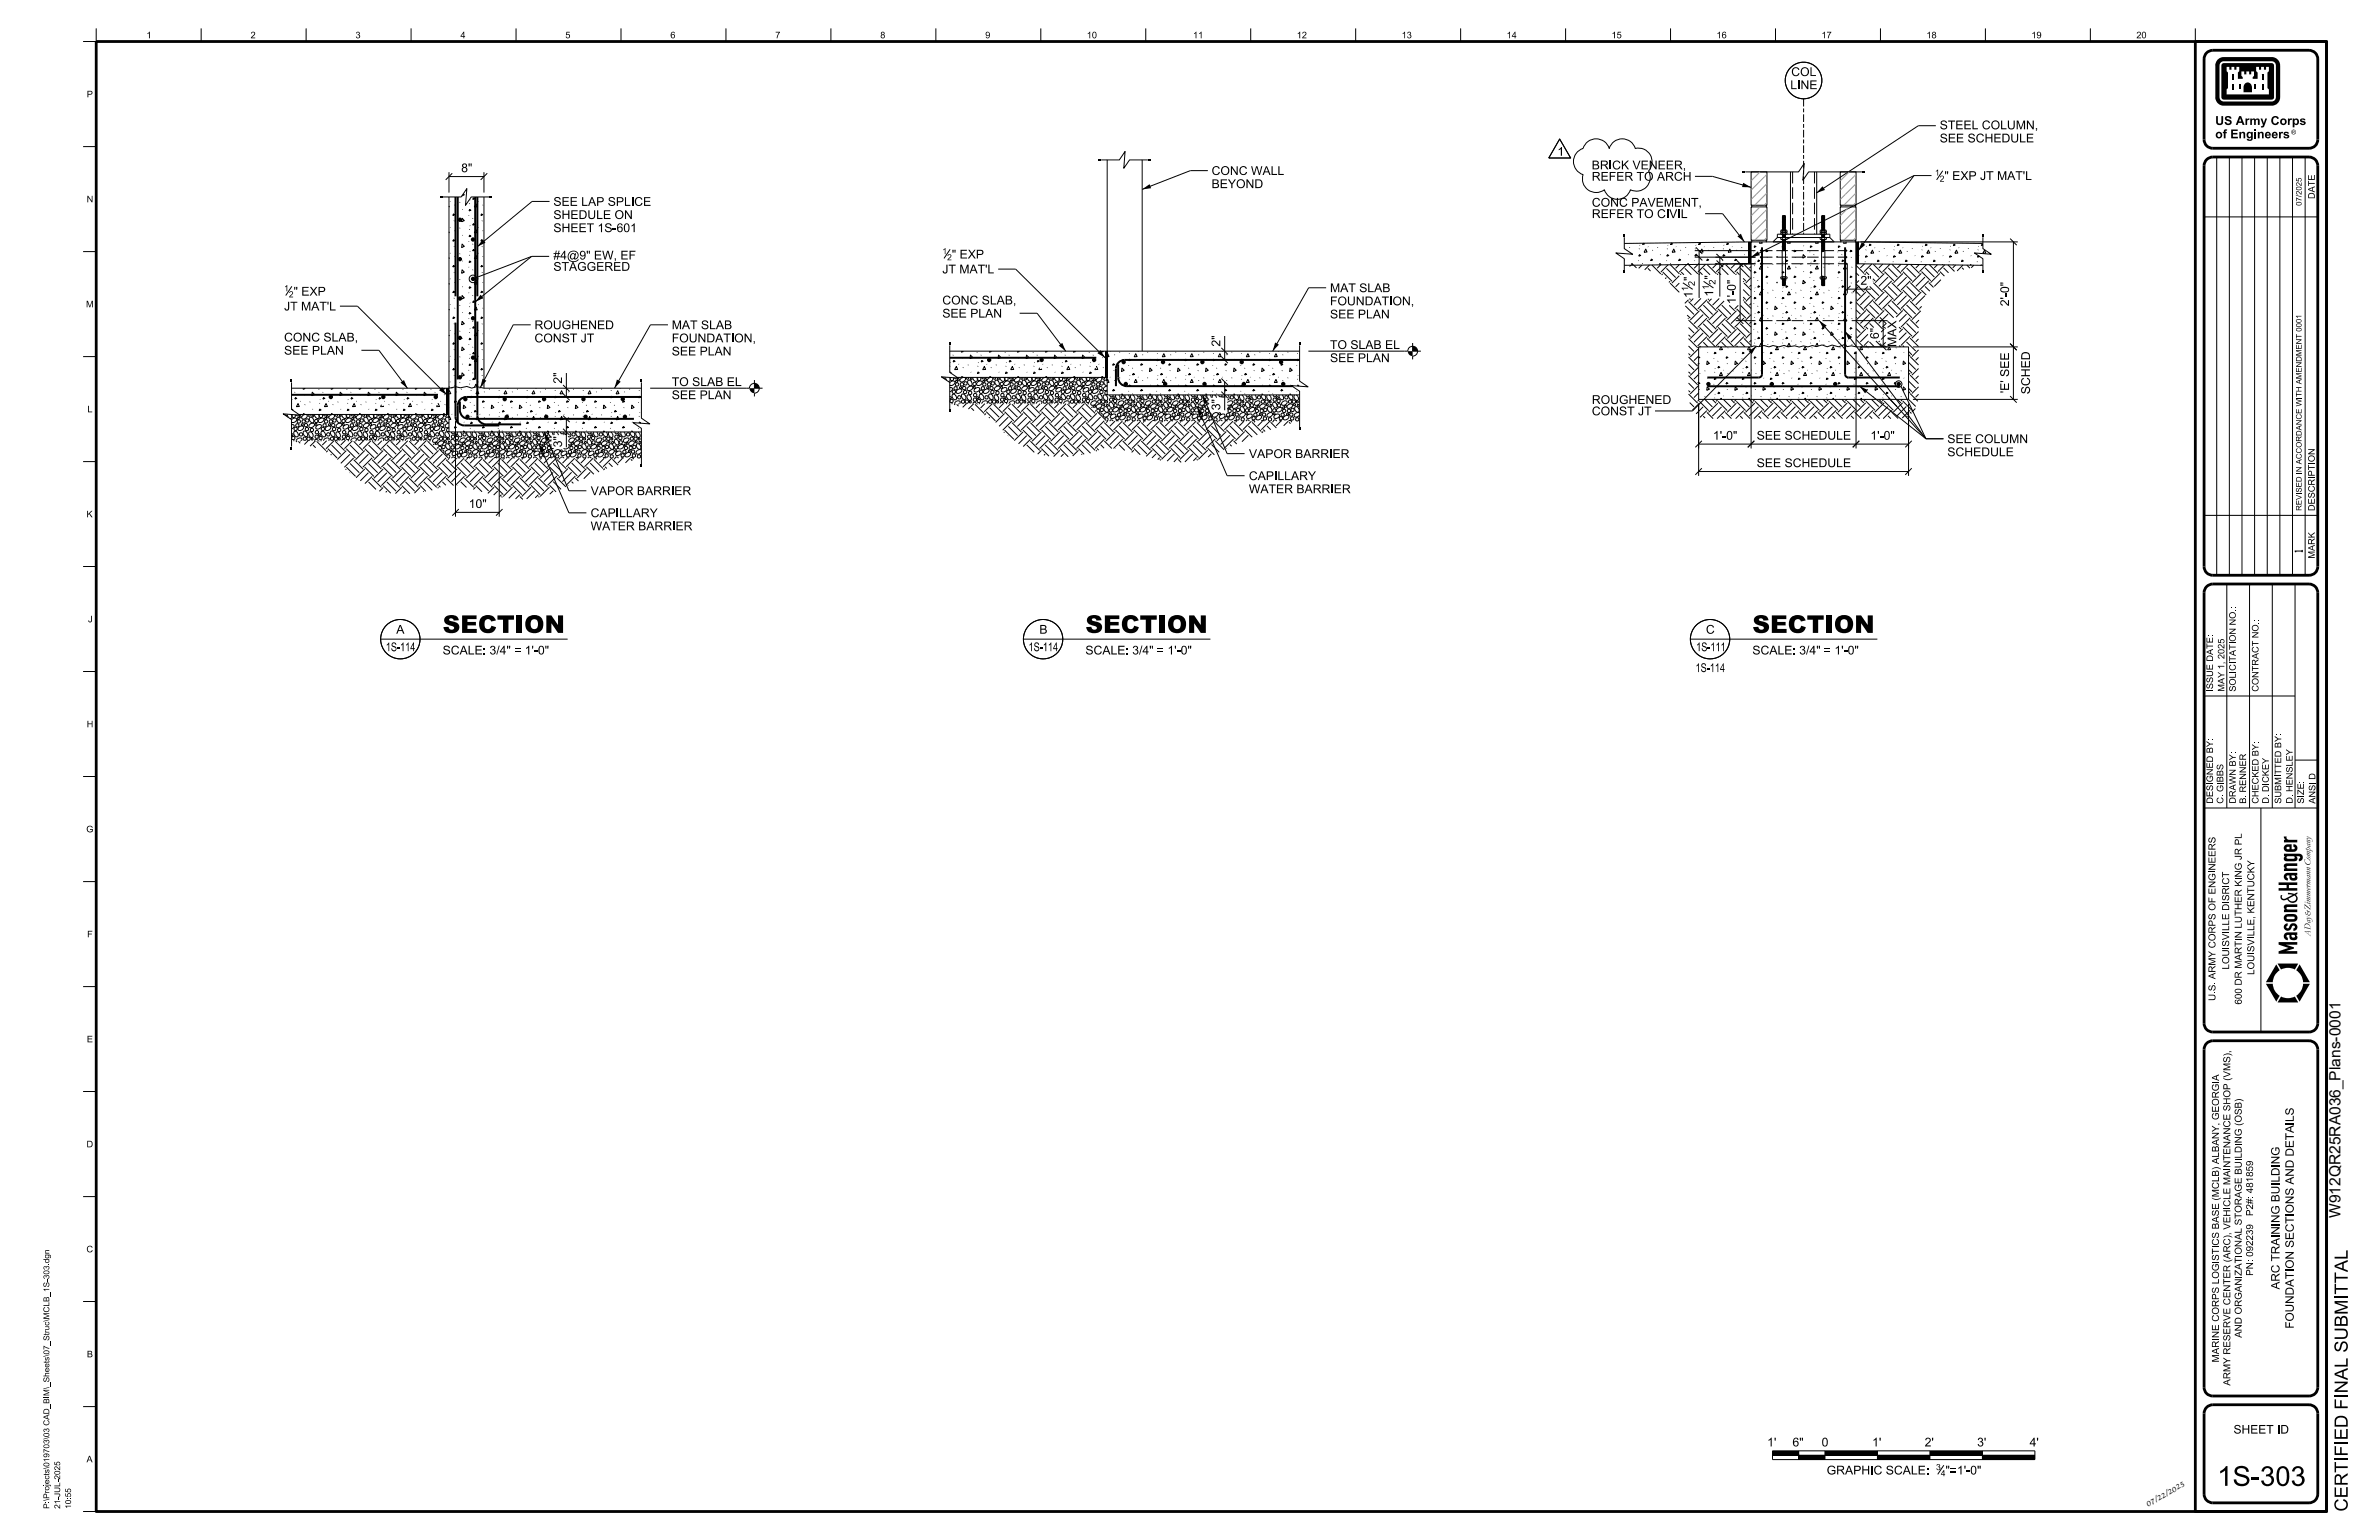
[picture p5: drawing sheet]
<svg xmlns="http://www.w3.org/2000/svg" width="864mm" height="559mm" viewBox="0 0 864 559" stroke-linecap="round" stroke-linejoin="round" font-family="sans-serif">
<defs><g id="words">
<text font-size="7.1" x="804.9" y="539.2">1S-303</text>
<g font-size="6.3">
<text x="160.7" y="229.6">SECTION</text>
<text x="394" y="229.6">SECTION</text>
<text x="636.1" y="229.6">SECTION</text>
</g>
<text font-size="5.6" x="849.7" y="442" transform="rotate(-90 849.7 442)">W912QR25RA036_Plans-0001</text>
<g font-size="4.8">
<text x="852.2" y="471.6" transform="rotate(-90 852.2 471.6)">I</text>
<text x="852.2" y="469.7" transform="rotate(-90 852.2 469.7)">TTAL</text>
<text x="852.2" y="505.6" transform="rotate(-90 852.2 505.6)">NALSUBM</text>
<text x="852.2" y="522.6" transform="rotate(-90 852.2 522.6)">ED FI</text>
<text x="852.2" y="528.5" transform="rotate(-90 852.2 528.5)">FI</text>
<text x="852.2" y="548.5" transform="rotate(-90 852.2 548.5)">CERTI</text>
</g>
<g font-size="3.2">
<text x="650.2" y="27.6">COL</text>
<text x="649.9" y="32.4">LINE</text>
<text x="704.1" y="46.9">STEEL COLUMN,</text>
<text x="804.1" y="45.3">US Army Corps</text>
<text x="704.1" y="51.7">SEE SCHEDULE</text>
<text x="804.1" y="50.2">of Engineers</text>
<text x="565.4" y="56.5">1</text>
<text x="167.4" y="62.5">8&quot;</text>
<text x="439.8" y="63.5">CONC WALL</text>
<text x="577.8" y="65.6">REFER TO ARCH</text>
<text x="577.8" y="61.5">BRICK VENEER,</text>
<text x="705.9" y="65.3">&quot; EXP JT MAT'L</text>
<text x="439.8" y="68.3">BEYOND</text>
<text x="200.9" y="74.7">SEE LAP SPLICE</text>
<text x="577.9" y="75">CONC PAVEMENT,</text>
<text x="200.9" y="79.5">SHEDULE ON</text>
<text x="577.9" y="79.1">REFER TO CIVIL</text>
<text x="200.9" y="84.2">SHEET 1S-601</text>
<text x="200.9" y="94.2">#4@9&quot; EW, EF</text>
<text x="345.5" y="93.8">&quot; EXP</text>
<text x="200.9" y="98.3">STAGGERED</text>
<text x="342.1" y="99.2">JT MAT'L</text>
<text x="614.4" y="102" transform="rotate(-90 614.4 102)">&quot;</text>
<text x="621.9" y="101.4" transform="rotate(-90 621.9 101.4)">&quot;</text>
<text x="106.6" y="107.3">&quot; EXP</text>
<text x="482.8" y="106">MAT SLAB</text>
<text x="621.9" y="107.6" transform="rotate(-90 621.9 107.6)">1</text>
<text x="630.1" y="107" transform="rotate(-90 630.1 107)">-</text>
<text x="675.3" y="103.3">2&quot;</text>
<text x="729.3" y="107.8" transform="rotate(-90 729.3 107.8)">-</text>
<text x="103.1" y="112.7">JT MAT'L</text>
<text x="342.1" y="110.5">CONC SLAB,</text>
<text x="482.8" y="110.8">FOUNDATION,</text>
<text x="614.4" y="108.1" transform="rotate(-90 614.4 108.1)">1</text>
<text x="630.1" y="110.3" transform="rotate(-90 630.1 110.3)">1'0&quot;</text>
<text x="729.3" y="111.1" transform="rotate(-90 729.3 111.1)">2'0&quot;</text>
<text x="194" y="119.5">ROUGHENED</text>
<text x="243.8" y="119.5">MAT SLAB</text>
<text x="342.1" y="115.2">SEE PLAN</text>
<text x="482.8" y="115.5">SEE PLAN</text>
<text x="103.1" y="123.9">CONC SLAB,</text>
<text x="194" y="124.2">CONST JT</text>
<text x="243.8" y="124.2">FOUNDATION,</text>
<text x="443" y="125.8" transform="rotate(-90 443 125.8)">2&quot;</text>
<text x="682" y="123" transform="rotate(-90 682 123)">6&quot;</text>
<text x="688.4" y="125.9" transform="rotate(-90 688.4 125.9)">MAX</text>
<text x="103.1" y="128.7">SEE PLAN</text>
<text x="243.8" y="129">SEE PLAN</text>
<text x="482.8" y="131.4">SEE PLAN</text>
<text x="482.8" y="126.6">TO SLAB EL</text>
<text x="204" y="139.2" transform="rotate(-90 204 139.2)">2&quot;</text>
<text x="243.8" y="140.1">TO SLAB EL</text>
<text x="729.3" y="142.7" transform="rotate(-90 729.3 142.7)">'</text>
<text x="729.3" y="141.8" transform="rotate(-90 729.3 141.8)">E'SEE</text>
<text x="736.9" y="143" transform="rotate(-90 736.9 143)">SCHED</text>
<text x="243.8" y="144.8">SEE PLAN</text>
<text x="443" y="148.9" transform="rotate(-90 443 148.9)">3&quot;</text>
<text x="577.9" y="146.6">ROUGHENED</text>
<text x="577.9" y="150.7">CONST JT</text>
<text x="621.8" y="159.5">1'-0&quot;</text>
<text x="637.7" y="159.5">SEE SCHEDULE</text>
<text x="679" y="159.5">1'-0&quot;</text>
<text x="706.9" y="160.8">SEE COLUMN</text>
<text x="204" y="162.3" transform="rotate(-90 204 162.3)">3&quot;</text>
<text x="453.4" y="166.2">VAPOR BARRIER</text>
<text x="706.9" y="165.5">SCHEDULE</text>
<text x="637.7" y="169.5">SEE SCHEDULE</text>
<text x="214.4" y="179.7">VAPOR BARRIER</text>
<text x="453.4" y="179">WATER BARRIER</text>
<text x="453.4" y="174.2">CAPILLARY</text>
<text x="170.1" y="184.3">10&quot;</text>
<text x="214.4" y="187.7">CAPILLARY</text>
<text x="214.4" y="192.4">WATER BARRIER</text>
<text x="143.8" y="229.9">A</text>
<text x="377.3" y="229.9">B</text>
<text x="619.3" y="229.9">C</text>
<text x="140" y="236.3">1S-114</text>
<text x="160.7" y="237.5">SCALE: 3/4&quot; = 1'-0&quot;</text>
<text x="373.4" y="236.3">1S-114</text>
<text x="394" y="237.5">SCALE: 3/4&quot; = 1'-0&quot;</text>
<text x="615.7" y="236.3">1S-111</text>
<text x="636.1" y="237.5">SCALE: 3/4&quot; = 1'-0&quot;</text>
<text x="615.5" y="243.9">1S-114</text>
<text x="641.5" y="524.9">1'</text>
<text x="650.7" y="524.9">6&quot;</text>
<text x="661.3" y="524.9">0</text>
<text x="679.6" y="524.9">1'</text>
<text x="698.7" y="524.9">2'</text>
<text x="717.7" y="524.9">3'</text>
<text x="736.8" y="524.9">4'</text>
<text x="663.1" y="535">GRAPHIC SCALE:</text>
<text x="706.2" y="535">&quot;=1'-0&quot;</text>
</g>
<text font-size="3.1" x="810.8" y="520.2">SHEET ID</text>
<g font-size="3">
<text x="832.7" y="407.1" transform="rotate(-90 832.7 407.1)">L</text>
<text x="827.5" y="422.5" transform="rotate(-90 827.5 422.5)">NG</text>
<text x="827.5" y="429.1" transform="rotate(-90 827.5 429.1)">L</text>
<text x="832.7" y="433.8" transform="rotate(-90 832.7 433.8)">S AND DETAIS</text>
<text x="827.5" y="443.8" transform="rotate(-90 827.5 443.8)">NG BUIDI</text>
<text x="832.7" y="440.2" transform="rotate(-90 832.7 440.2)">ON</text>
<text x="827.5" y="448" transform="rotate(-90 827.5 448)">N</text>
<text x="827.5" y="444.9" transform="rotate(-90 827.5 444.9)">I</text>
<text x="832.7" y="452.8" transform="rotate(-90 832.7 452.8)">SECTI</text>
<text x="832.7" y="460.3" transform="rotate(-90 832.7 460.3)">ON</text>
<text x="827.5" y="467.9" transform="rotate(-90 827.5 467.9)">ARC TRAI</text>
<text x="832.7" y="482.1" transform="rotate(-90 832.7 482.1)">FOUNDATI</text>
</g>
<text font-size="2.7" x="835.7" y="200.4" transform="rotate(-90 835.7 200.4)">1</text>
<g font-size="2.5">
<text x="804.2" y="315.9" transform="rotate(-90 804.2 315.9)">NEERS</text>
<text x="809.2" y="321" transform="rotate(-90 809.2 321)">CT</text>
<text x="813.8" y="318.4" transform="rotate(-90 813.8 318.4)">NG JR PL</text>
<text x="809.2" y="326.9" transform="rotate(-90 809.2 326.9)">SRI</text>
<text x="818.3" y="324.2" transform="rotate(-90 818.3 324.2)">TUCKY</text>
<text x="809.2" y="337.8" transform="rotate(-90 809.2 337.8)">LLE DI</text>
<text x="813.8" y="340.5" transform="rotate(-90 813.8 340.5)">N LUTHER KI</text>
<text x="818.3" y="339.7" transform="rotate(-90 818.3 339.7)">LLE,KEN</text>
<text x="809.2" y="343.5" transform="rotate(-90 809.2 343.5)">SVI</text>
<text x="818.3" y="345.5" transform="rotate(-90 818.3 345.5)">SVI</text>
<text x="809.2" y="351.8" transform="rotate(-90 809.2 351.8)">LOUI</text>
<text x="818.3" y="353.7" transform="rotate(-90 818.3 353.7)">LOUI</text>
<text x="804.2" y="359.6" transform="rotate(-90 804.2 359.6)">S.ARMY CORPS OF ENGI</text>
<text x="804.2" y="363.2" transform="rotate(-90 804.2 363.2)">U.</text>
<text x="813.8" y="364.5" transform="rotate(-90 813.8 364.5)">600DR MARTI</text>
<text x="809.6" y="382.1" transform="rotate(-90 809.6 382.1)">,</text>
<text x="805.5" y="392.2" transform="rotate(-90 805.5 392.2)">A</text>
<text x="809.6" y="391" transform="rotate(-90 809.6 391)">VMS)</text>
<text x="813.8" y="407.3" transform="rotate(-90 813.8 407.3)">OSB)</text>
<text x="813.8" y="414.8" transform="rotate(-90 813.8 414.8)">NG (</text>
<text x="809.6" y="423.7" transform="rotate(-90 809.6 423.7)">NTENANCE SHOP (</text>
<text x="813.8" y="420.4" transform="rotate(-90 813.8 420.4)">L</text>
<text x="805.5" y="434.4" transform="rotate(-90 805.5 434.4)">MCLB)ALBANY,GEORGI</text>
<text x="809.6" y="437.9" transform="rotate(-90 809.6 437.9)">CLE MAI</text>
<text x="817.9" y="441.3" transform="rotate(-90 817.9 441.3)">P2#:481859</text>
<text x="809.6" y="448.2" transform="rotate(-90 809.6 448.2)">,VEHI</text>
<text x="805.5" y="452" transform="rotate(-90 805.5 452)">CS BASE (</text>
<text x="813.8" y="455.3" transform="rotate(-90 813.8 455.3)">ONALSTORAGE BUIDI</text>
<text x="805.5" y="457.5" transform="rotate(-90 805.5 457.5)">STI</text>
<text x="809.6" y="456.8" transform="rotate(-90 809.6 456.8)">ARC)</text>
<text x="813.8" y="463" transform="rotate(-90 813.8 463)">ZATI</text>
<text x="817.9" y="462.9" transform="rotate(-90 817.9 462.9)">PN:092239</text>
<text x="805.5" y="485.5" transform="rotate(-90 805.5 485.5)">NE CORPS LOGI</text>
<text x="813.8" y="485.4" transform="rotate(-90 813.8 485.4)">AND ORGANI</text>
<text x="805.5" y="494.4" transform="rotate(-90 805.5 494.4)">MARI</text>
<text x="809.6" y="502.8" transform="rotate(-90 809.6 502.8)">ARMY RESERVE CENTER (</text>
<text x="779.7" y="546.9" transform="rotate(-30 779.7 546.9)">07/22/2025</text>
</g>
<g font-size="2.4">
<text x="53.1" y="13.9">1</text>
<text x="91" y="13.9">2</text>
<text x="129" y="13.9">3</text>
<text x="167.1" y="13.9">4</text>
<text x="205.2" y="13.9">5</text>
<text x="243.3" y="13.9">6</text>
<text x="281.4" y="13.9">7</text>
<text x="319.5" y="13.9">8</text>
<text x="357.6" y="13.9">9</text>
<text x="394.5" y="13.9">10</text>
<text x="433.1" y="13.9">11</text>
<text x="470.7" y="13.9">12</text>
<text x="508.8" y="13.9">13</text>
<text x="546.9" y="13.9">14</text>
<text x="585" y="13.9">15</text>
<text x="623.1" y="13.9">16</text>
<text x="661.2" y="13.9">17</text>
<text x="699.3" y="13.9">18</text>
<text x="737.4" y="13.9">19</text>
<text x="775.5" y="13.9">20</text>
<text x="31.5" y="35.3">P</text>
<text x="31.5" y="73.4">N</text>
<text x="840.3" y="72.2" transform="rotate(-90 840.3 72.2)">DATE</text>
<text x="612.8" y="105.7" transform="rotate(-90 612.8 105.7)">1</text>
<text x="615.2" y="103.8" transform="rotate(-90 615.2 103.8)">2</text>
<text x="620.3" y="105.1" transform="rotate(-90 620.3 105.1)">1</text>
<text x="622.7" y="103.3" transform="rotate(-90 622.7 103.3)">2</text>
<text x="31.2" y="111.5">M</text>
<text x="31.7" y="149.6">L</text>
<text x="840.3" y="167.7" transform="rotate(-90 840.3 167.7)">ON</text>
<text x="840.3" y="172.9" transform="rotate(-90 840.3 172.9)">PTI</text>
<text x="840.3" y="185.4" transform="rotate(-90 840.3 185.4)">DESCRI</text>
<text x="31.4" y="187.7">K</text>
<text x="840.3" y="202.7" transform="rotate(-90 840.3 202.7)">M</text>
<text x="840.3" y="199.9" transform="rotate(-90 840.3 199.9)">ARK</text>
<text x="811.6" y="221" transform="rotate(-90 811.6 221)">:</text>
<text x="32" y="225.8">J</text>
<text x="819.9" y="225.7" transform="rotate(-90 819.9 225.7)">:</text>
<text x="811.6" y="232.9" transform="rotate(-90 811.6 232.9)">ON NO.</text>
<text x="811.6" y="243.4" transform="rotate(-90 811.6 243.4)">CI</text>
<text x="811.6" y="240.1" transform="rotate(-90 811.6 240.1)">TATI</text>
<text x="803.3" y="251" transform="rotate(-90 803.3 251)">I</text>
<text x="803.3" y="250.1" transform="rotate(-90 803.3 250.1)">SSUE DATE:</text>
<text x="807.5" y="251" transform="rotate(-90 807.5 251)">MAY 1,2025</text>
<text x="811.6" y="251" transform="rotate(-90 811.6 251)">SOLI</text>
<text x="819.9" y="251" transform="rotate(-90 819.9 251)">CONTRACT NO.</text>
<text x="31.5" y="263.9">H</text>
<text x="815.3" y="278.1" transform="rotate(-90 815.3 278.1)">ER</text>
<text x="828.1" y="281.1" transform="rotate(-90 828.1 281.1)">TTED BY:</text>
<text x="803.3" y="283.9" transform="rotate(-90 803.3 283.9)">GNED BY:</text>
<text x="807.1" y="283.9" transform="rotate(-90 807.1 283.9)">BBS</text>
<text x="823.6" y="284" transform="rotate(-90 823.6 284)">CKEY</text>
<text x="803.3" y="291.6" transform="rotate(-90 803.3 291.6)">DESI</text>
<text x="807.1" y="291.6" transform="rotate(-90 807.1 291.6)">C.GI</text>
<text x="811.6" y="291.6" transform="rotate(-90 811.6 291.6)">DRAW N BY:</text>
<text x="815.3" y="291.6" transform="rotate(-90 815.3 291.6)">B.RENN</text>
<text x="819.9" y="291.6" transform="rotate(-90 819.9 291.6)">CHECKED BY:</text>
<text x="823.6" y="291.6" transform="rotate(-90 823.6 291.6)">D.DI</text>
<text x="828.1" y="291.6" transform="rotate(-90 828.1 291.6)">SUBMI</text>
<text x="832.2" y="291.6" transform="rotate(-90 832.2 291.6)">D.HENSLEY</text>
<text x="836.4" y="291.6" transform="rotate(-90 836.4 291.6)">SI</text>
<text x="836.4" y="288.5" transform="rotate(-90 836.4 288.5)">ZE:</text>
<text x="840.5" y="291.6" transform="rotate(-90 840.5 291.6)">ANSID</text>
<text x="31.3" y="302">G</text>
<text x="31.6" y="340.1">F</text>
<text x="31.5" y="378.2">E</text>
<text x="31.4" y="416.3">D</text>
<text x="31.4" y="454.4">C</text>
<text x="31.5" y="492.5">B</text>
<text x="31.4" y="530.6">A</text>
</g>
<g font-size="2.2">
<text x="702.4" y="63.7">1</text>
<text x="704.1" y="65.9">2</text>
<text x="342.1" y="92.2">1</text>
<text x="343.8" y="94.5">2</text>
<text x="103.1" y="105.7">1</text>
<text x="104.8" y="107.9">2</text>
<text x="702.8" y="533.4">3</text>
<text x="704.5" y="535.7">4</text>
</g>
<g font-size="2.1">
<text x="17.9" y="458.4" transform="rotate(-90 17.9 458.4)">dgn</text>
<text x="17.9" y="464.2" transform="rotate(-90 17.9 464.2)">303.</text>
<text x="17.9" y="478.7" transform="rotate(-90 17.9 478.7)">MCLB_1S-</text>
<text x="17.9" y="483.7" transform="rotate(-90 17.9 483.7)">r</text>
<text x="17.9" y="493.8" transform="rotate(-90 17.9 493.8)">s07_Stuc\</text>
<text x="17.9" y="503.3" transform="rotate(-90 17.9 503.3)">_</text>
<text x="17.9" y="506.6" transform="rotate(-90 17.9 506.6)">M\Sheet\</text>
<text x="17.9" y="521.5" transform="rotate(-90 17.9 521.5)">03CAD_BI</text>
<text x="17.9" y="534.6" transform="rotate(-90 17.9 534.6)">s019703\</text>
<text x="21.8" y="536.9" transform="rotate(-90 21.8 536.9)">2025</text>
<text x="17.9" y="544.7" transform="rotate(-90 17.9 544.7)">\</text>
<text x="17.9" y="540.9" transform="rotate(-90 17.9 540.9)">oj</text>
<text x="21.8" y="543.2" transform="rotate(-90 21.8 543.2)">J</text>
<text x="25.8" y="543.3" transform="rotate(-90 25.8 543.3)">55</text>
<text x="17.9" y="547.5" transform="rotate(-90 17.9 547.5)">P:Pr ect\</text>
<text x="21.8" y="547.5" transform="rotate(-90 21.8 547.5)">21-UL-</text>
<text x="25.8" y="547.5" transform="rotate(-90 25.8 547.5)">10:</text>
</g>
<g font-size="2">
<text x="835.5" y="70.8" transform="rotate(-90 835.5 70.8)">2025</text>
<text x="835.5" y="74.7" transform="rotate(-90 835.5 74.7)">07/</text>
<text x="835.5" y="118.8" transform="rotate(-90 835.5 118.8)">001</text>
<text x="835.5" y="144" transform="rotate(-90 835.5 144)">TH AMENDMENT 00</text>
<text x="835.5" y="171.3" transform="rotate(-90 835.5 171.3)">N ACCORDANCE W I</text>
<text x="835.5" y="178.7" transform="rotate(-90 835.5 178.7)">SED I</text>
<text x="835.5" y="185.4" transform="rotate(-90 835.5 185.4)">REVI</text>
</g>
<text font-size="1.7" x="831.7" y="48.8">®</text>
</g></defs>
<g fill="none" stroke="#000" stroke-width=".36">
<path d="M34.9 10.3v4.8h-4.7M73 10.3v4.8M111.1 10.3v4.8M149.2 10.3v4.8M187.3 10.3v4.8M225.4 10.3v4.8M263.5 10.3v4.8M301.6 10.3v4.8M339.7 10.3v4.8M377.8 10.3v4.8M415.9 10.3v4.8M454 10.3v4.8"/>
<path d="M492.1 10.3v4.8M530.2 10.3v4.8M568.3 10.3v4.8M606.4 10.3v4.8M644.5 10.3v4.8M682.6 10.3v4.8M720.7 10.3v4.8M758.8 10.3v4.8M796.9 10.3v4.8M821.1 27.1h.1M821.5 29.1h.1M30.2 53.2h4.7"/>
<path d="M399.7 58h6.6l2.1-3-.4 6.1 2-3.1h6.7M401.9 58v85.3h69.9M414.6 58v69.4M702.7 45.6h-6.3l-37 24.4M804.7 57v151.7M809.3 57v151.7M813.9 57v151.7M818.4 57v151.7M823 57v151.7M827.6 57v151.7M832.2 57v151.7M836.8 57v151.7"/>
<path d="M160.8 71.5h6.6l2.1-3.1-.5 6.1 2.1-3h6.6M163 74.8v.2M163 62.5v7.4M163 71.5v69.4M163 64.1h12.7M163.4 73.1l.1 .1M164.2 62.9l-2.4 2.4M164.6 77.6l.5 .3-.7 .3zM165.1 74.3l-.1 .2M167 73.3l-.1 .2M167.9 76l.1 .1M168.2 70.3l.4 .4-1 .4"/>
<path d="M170.1 78.1l.1 .2M170.5 73.8l-.1 .2M170.5 76l.5 .3-.7 .3zM170.6 72.5l.1 .1M171.7 79.1l-.1 .2M171.9 71.8l.4 .3-.7 .3zM172.8 74l.4 1-1 .1zM173.6 73.1l.1 .1M174.8 77.6l.5 .3-.7 .3zM175.3 74.3l-.1 .2M175.7 62.5v7.4M175.7 71.5v69.4"/>
<path d="M176.9 62.9l-2.4 2.4M199.5 73.1h-6.4l-19.8 16.4M438.5 61.9h-6.4l-17.5 6.8M800.1 78.7h41.3M30.2 91.3h4.7M163 93.5v.2M163 84.1v.3M163.4 91.8l.1 .1M163.4 82.4l.1 .1M164.6 96.3l.5 .3-.7 .3zM164.6 87l.5 .3-.7 .2zM164.9 98.7l-.1 .3"/>
<path d="M164.9 89.4l-.1 .2M164.9 80l-.1 .3M165.1 93l-.1 .2M165.1 83.7l-.1 .2M167 92l-.1 .2M167 82.7l-.1 .2M167.6 99.2l1-.5-.9-.8-.1 1.3M167.6 89.8l1-.4-.9-.9-.1 1.4M167.6 80.5l1-.5-.9-.8-.1 1.3M167.9 94.7l.1 .1M167.9 85.3l.1 .1M170.1 96.8l.1 .2"/>
<path d="M170.1 87.5l.1 .2M170.5 92.5l-.1 .2M170.5 83.1l-.1 .3M170.5 94.7l.5 .3-.7 .2zM170.5 85.3l.5 .4-.7 .2zM170.6 91.2l.1 .1M170.6 81.8l.1 .2M171.7 97.8l-.1 .2M171.7 88.5l-.1 .2M171.9 90.5l.4 .3-.7 .3zM171.9 81.1l.4 .4-.7 .2zM172.8 92.7l.4 1-1 .1z"/>
<path d="M172.8 83.3l.4 1.1-1 .1zM173.6 91.8l.1 .1M173.6 82.4l.1 .1M174.8 96.3l.5 .3-.7 .3zM174.8 87l.5 .3-.7 .2zM175.1 98.7l-.1 .3M175.1 89.4l-.1 .2M175.1 80l-.1 .3M175.3 93l-.1 .2M175.3 83.7l-.1 .2M193 93l-20 7.7M193 93h6.4"/>
<path d="M193 93l-20.5 16.5M344.9 90.5l-2.2 3.3M362.3 97.6h6.4l32.5 32.2M674.5 90.9l20.3-27.2-59.1 29.6M105.9 103.9l-2.2 3.3M123.4 111.1h6.4l32.4 32.2M163 112.2v.2M163 102.8v.3M163.4 119.8l.1 .2M163.4 110.5l.1 .1M163.4 101.1l.1 .2M164.6 115l.5 .3-.7 .3z"/>
<path d="M164.6 105.7l.5 .3-.7 .2zM164.9 117.4l-.1 .3M164.9 108.1l-.1 .2M165.1 111.7l-.1 .2M165.1 102.4l-.1 .2M167 110.7l-.1 .2M167 101.4l-.1 .2M167.6 117.9l1-.5-.9-.8-.1 1.3M167.6 108.5l1-.4-.9-.9-.1 1.3M167.9 113.3l.1 .2M167.9 104l.1 .1M170.1 115.5l.1 .2"/>
<path d="M170.1 106.2l.1 .2M170.5 111.2l-.1 .2M170.5 101.8l-.1 .3M170.5 113.4l.5 .3-.7 .2zM170.5 104l.5 .4-.7 .2zM170.6 119.2l.1 .2M170.6 109.9l.1 .1M171.7 116.5l-.1 .2M171.7 107.2l-.1 .2M171.9 118.5l.4 .4-.7 .2zM171.9 109.2l.4 .3-.7 .2zM172.8 102.1l.4 1-1 .1 .5-1.1"/>
<path d="M172.8 111.4l.4 1-1 .1zM173.6 119.8l.1 .2M173.6 110.5l.1 .1M173.6 101.1l.1 .2M174.8 115l.5 .3-.7 .3zM174.8 105.7l.5 .3-.7 .2zM175.1 117.4l-.1 .3M175.1 108.1l-.1 .2M175.3 111.7l-.1 .2M175.3 102.4l-.1 .2M192.7 117.9h-6.4l-11.9 22.7M242.5 117.9h-6.4l-13 23"/>
<path d="M370.1 113.7h6.4l10.4 13.8M481.4 104.4h-6.3l-13.1 23M30.2 129.4h4.7M105.8 138.7v9.9l3.1 2-6.1-.4 3 2.1v9.7M131.2 127.1h6.3l10.4 13.8M163 130.9v.2M163 121.6v.2M163.4 138.5l.1 .2M163.4 129.2l.1 .1M164.6 133.7l.5 .3-.7 .3zM164.6 124.4l.5 .3-.7 .2zM164.9 136.1l-.1 .2"/>
<path d="M164.9 126.8l-.1 .2M165.1 139.8l-.1 .1M165.1 130.4l-.1 .2M165.1 121.1l-.1 .1M167 138.7l-.1 .3M167 129.4l-.1 .2M167 120.1l-.1 .2M167.6 136.6l1-.5-.9-.8-.1 1.3M167.6 127.2l1-.4-.9-.9-.1 1.3M167.9 132l.1 .2M167.9 122.7l.1 .1M170.1 134.2l.1 .2"/>
<path d="M170.1 124.9l.1 .2M170.5 139.2l-.1 .3M170.5 129.9l-.1 .2M170.5 120.5l-.1 .3M170.5 132.1l.5 .3-.7 .2zM170.5 122.7l.5 .4-.7 .2zM170.6 137.9l.1 .2M170.6 128.6l.1 .1M171.7 135.2l-.1 .2M171.7 125.9l-.1 .2M171.9 137.2l.4 .4-.7 .2zM171.9 127.9l.4 .3-.7 .2z"/>
<path d="M172.8 130.1l.4 1-1 .1zM172.8 120.7l.4 1.1-1 .1zM173.6 138.5l.1 .2M173.6 129.2l.1 .1M174.8 133.7l.5 .3-.7 .3zM174.8 124.4l.5 .3-.7 .2zM175.1 136.1l-.1 .2M175.1 126.8l-.1 .2M175.3 139.8l-.1 .1M175.3 130.4l-.1 .2M175.3 121.1l-.1 .1M204.4 139.7l2.4 2.4"/>
<path d="M205.6 135.4v8.6M232.8 138.7v13l3.1 2.1-6.1-.4 3 2v13M273.9 139.1a1.81 1.81 0 0 0-1.8 1.8h-36.1M273.9 139.1a1.81 1.81 0 0 1 1.7 1.8h-1.7zM273.9 137.9v1.2M342.4 137.2l.4-.1 .2 .4M343.3 136.9l.3 1.1M344.7 136.9l.1 1.2-.6 .3M344.8 125.3v9.8l3 2.1-6.1-.5 3.1 2.1v9.8M344.8 138.9a1.31 1.31 0 0 1 1.9-.4 1.31 1.31 0 0 1-1.9 1.2M344.8 127.4h127M344.8 135.1l.1-.1 .4 .3-.1 .1"/>
<path d="M344.9 132.8l-.1 .2M344.9 131.5l.1 .2M345.2 137l-.3 .4 .4 .6 .8-.2-.1-.7M346 128.8l-.1 .2M346.3 130.8l.4 .3-.7 .2zM346.5 134.1l.7-1.1 .4 1.1h-1M347 138l.6 .3-.3 .4-.4-.1zM347.1 138.9h.6l.4 .4-.4 .8-.8-.3-.1-.4zM347.5 136.9h54.4M347.7 137.5l.6 .2-.2 .5-.5-.2zM348 132.1l.1 .1M348.3 136.9l-.8 .6h-.6l-.4-.4"/>
<path d="M348.7 137.4l1-.5 .8 .4a1.28 1.28 0 0 1-2 1.1zM348.9 138.9h.5l.4 .3-.1 .6-.3 .3-.8-.3zM349 136.9l.2-.3 .4 .3M349.4 127.4l.2 .2-.7 .2 .2-.4M349.5 129.7l-.1 .2M349.7 133.3l-.1 .2M350.2 138.5h.5l.4 .4-.1 .6-.3 .2-.8-.2zM351.4 136.9l.1 .6-.2 .1-.4-.2 .1-.5M351.5 132.3l-.1 .2M352.3 128.8l.8 .9-1 .4zM352.4 137.2l.5 .2-.2 .5-.5-.2zM352.4 135l.1 .1"/>
<path d="M352.6 138.5l.3 .6-.3 .9a1.26 1.26 0 0 1-1.2-.7 1.26 1.26 0 0 1 .1-1.3l.5-.1 .7 .6M353.2 136.9a1.28 1.28 0 0 0 1.3 1.5l.3-.3-.2-1.2M353.5 138.7h.5l.4 .4-.1 .5-.3 .3-.8-.3-.1-.4zM354.7 127.8v.2M354.8 138.7a1.18 1.18 0 0 1 1.8-.2 1.26 1.26 0 0 1-.7 1.2 1.26 1.26 0 0 1-1.4-.1zM355 132.8l-.1 .2M355.1 135l.4 .3-.7 .2zM355.1 131.5l.1 .2M355.8 136.9l.3 .3-.4 .9-.8-.3-.1-.4 .3-.5M356.2 128.8l-.1 .2M356.4 130.8l.5 .3-.7 .2zM356.4 136.9l.4 .6h.6l.8-.6"/>
<path d="M356.9 138l.6 .3-.3 .4-.4-.1zM357 138.9h.6l.3 .4-.3 .8-.8-.3-.1-.4zM357.3 133l.5 1.1h-1.1zM357.6 137.5l.6 .2-.3 .5-.4-.2zM358.2 132.1v.1M358.8 138.9h.5l.4 .3-.4 .9-.8-.3-.1-.4zM359.2 136.9l.2-.3 .4 .3M359.6 127.4l.2 .2-.7 .2 .2-.4M359.6 129.7v.2M359.6 136.9l.8 .4a1.28 1.28 0 0 1-2 1.1 1.26 1.26 0 0 1 1.1-1.5M359.9 133.3l-.1 .2M360.1 138.5h.5l.4 .4-.4 .8-.8-.2-.1-.5z"/>
<path d="M361.3 136.9l.1 .6-.2 .1-.4-.2 .1-.5M361.7 132.3l-.1 .2M362.2 137.2l.6 .2-.3 .5-.4-.2zM362.5 128.8l.8 .9-1 .4zM362.5 138.5l.3 .6-.3 .9a1.28 1.28 0 0 1-1.1-2l.5-.1 .6 .6M362.6 135l.1 .1M363 136.9a1.33 1.33 0 0 0 1.4 1.5l.3-.9-.2-.6M363.4 138.7h.5l.4 .4-.4 .8-.8-.3-.1-.4zM364.9 127.8v.2M364.9 138.5l.7-.3 .8 .3a1.26 1.26 0 0 1-.6 1.2 1.26 1.26 0 0 1-1.4-.1v-.5l.6-.6M365.2 132.8l-.1 .2M365.2 135l.5 .3-.8 .2z"/>
<path d="M365.3 131.5l.1 .2M365.7 136.9l.3 .3-.1 .6-.3 .3-.8-.3 .2-.9M366.3 136.9l.4 .6h.6l.8-.6M366.4 128.8l-.1 .2M366.6 130.8l.5 .3-.8 .2zM366.8 138l.5 .3-.2 .4-.4-.1zM366.9 138.9h.6l.3 .4-.3 .8-.8-.3-.1-.4zM367.5 133l.5 1.1h-1.1zM367.5 137.5l.6 .2-.3 .5-.5-.2zM368.3 132.1l.1 .1M368.7 138.9h.5l.4 .3-.1 .6-.3 .3-.8-.3zM369.4 136.9l.1-.3 .5 .3"/>
<path d="M369.5 136.9l.8 .4a1.28 1.28 0 0 1-2 1.1 1.26 1.26 0 0 1 1.1-1.5M369.8 127.4l.2 .2-.7 .2 .2-.4M369.8 129.7l-.1 .2M370 138.5h.5l.4 .4-.4 .8-.8-.2zM370 133.3v.2M371.2 136.9l.1 .6-.2 .1-.4-.2 .1-.5M371.9 132.3l-.1 .2M372.1 137.2l.6 .2-.3 .5-.4-.2zM372.4 138.5l.3 .6-.3 .9a1.26 1.26 0 0 1-1.2-.7 1.26 1.26 0 0 1 .1-1.3l.5-.1 .7 .6M372.5 130.1l.1-1.3 .9 .9-1 .4M372.8 135l.1 .1M373 136.9a1.28 1.28 0 0 0 1.3 1.5l.3-.9-.3-.6"/>
<path d="M373.2 138.7h.6l.4 .4-.1 .5-.3 .3-.8-.3-.1-.4zM374.6 138.7a1.18 1.18 0 0 1 1.7-.2 1.26 1.26 0 0 1-.6 1.2 1.26 1.26 0 0 1-1.4-.1zM375 127.8l.1 .2M375.4 132.8l-.1 .2M375.4 135l.4 .3-.7 .2zM375.5 131.5l.1 .2M375.6 136.9l.3 .3-.4 .9-.8-.3-.1-.4 .3-.5M376.2 136.9l.4 .6h.6l.7-.6M376.6 128.8l-.2 .2M376.7 138l.6 .3-.3 .4-.4-.1zM376.8 130.8l.4 .3-.7 .2zM376.8 138.9h.6l.3 .4v.5l-.4 .3-.7-.3-.1-.4z"/>
<path d="M377.4 137.5l.6 .2-.3 .5-.4-.2zM377.4 133.4l-.3 .7h1l-.1-.3M378.5 132.1l.1 .1M378.6 138.9h.5l.4 .3-.4 .9-.8-.3-.1-.4zM379.4 136.9l.8 .4a1.28 1.28 0 0 1-2 1.1 1.26 1.26 0 0 1 1.1-1.5M379.6 136.9l.1-.3 .4 .3M379.9 138.5h.5l.4 .4-.1 .6-.3 .2-.8-.2-.1-.5zM379.9 127.4l.3 .2-.8 .2 .2-.4M380 129.7l-.1 .2M380.2 133.3l-.1 .2M381.1 136.9l.1 .6-.2 .1-.5-.2 .2-.5M382 132.3v.2"/>
<path d="M382 137.2l.6 .2-.3 .5-.4-.2zM382.3 138.5l.3 .6-.3 .9a1.28 1.28 0 0 1-1.1-2l.5-.1 .6 .6M382.6 130.1l.2-1.3 .8 .9-.9 .4M382.8 136.9a1.28 1.28 0 0 0 1.4 1.5l.3-.9-.3-.6M382.9 135l.1 .1M383.2 138.7h.5l.4 .4-.4 .8-.8-.3-.1-.4zM384.7 138.5l.7-.3 .8 .3a1.26 1.26 0 0 1-.6 1.2 1.26 1.26 0 0 1-1.4-.1v-.5l.6-.6M385.2 127.8v.2M385.5 136.9l.3 .3-.4 .9-.8-.3 .2-.9M385.6 132.8l-.1 .2M385.6 135l.4 .3-.7 .2zM385.7 131.5v.2"/>
<path d="M386.1 136.9l.3 .6h.7l.7-.6M386.6 138l.5 .3-.2 .4-.5-.1zM386.7 138.9h.5l.4 .4-.4 .8-.7-.3-.1-.4zM386.7 128.8l-.1 .2M387 130.8l.4 .3-.7 .2zM387.3 137.5l.5 .2-.2 .5-.5-.2zM387.8 133l.5 1.1h-1.1zM388.4 138.9h.6l.4 .3-.4 .9-.8-.3zM388.7 132.1l.1 .1M389.3 136.9l.8 .4a1.28 1.28 0 0 1-2 1.1 1.26 1.26 0 0 1 1.1-1.5M389.7 136.9l.2-.3 .4 .3M389.7 138.5h.6l.4 .4-.4 .8-.8-.2z"/>
<path d="M390.1 127.4l.2 .2-.7 .2 .2-.4M390.2 129.7l-.1 .2M390.4 133.3l-.1 .2M390.9 136.9l.2 .2-.2 .5-.4-.2 .1-.5M391.9 137.2l.6 .2-.3 .5-.4-.2zM392.2 132.3l-.1 .2M392.2 138.5l.3 .6-.4 .9a1.28 1.28 0 0 1-1-2l.4-.1 .8 .6M392.7 136.9a1.28 1.28 0 0 0 1.4 1.5l.3-.9-.3-.6M392.8 130.1l.2-1.3 .8 .9-.9 .4M393 138.7h.6l.3 .4v.5l-.3 .3-.8-.3-.1-.4zM393.1 135l.1 .1M394.3 138.7a1.22 1.22 0 0 1 1.8-.2 1.26 1.26 0 0 1-.6 1.2 1.26 1.26 0 0 1-1.4-.1z"/>
<path d="M395.4 136.9l.2 .3v.6l-.3 .3-.8-.3 .2-.9M395.4 127.8v.2M395.7 135l.5 .3-.7 .2zM395.7 132.8l-.1 .2M395.8 131.5l.1 .2M396 136.9l.3 .6h.6l.8-.6M396.5 138l.6 .3-.3 .4-.5-.1zM396.6 138.9h.6l.3 .4v.5l-.4 .3-.8-.3v-.4zM396.8 131.3h.1M396.9 128.8l-.1 .2M397.2 137.5l.5 .2-.2 .5-.4-.2zM398 133.1l.5 1h-1.1l.3-.5"/>
<path d="M398.4 138.9h.5l.3 .3v.6l-.3 .3-.8-.3-.1-.4zM398.9 132.1l.1 .1M399.2 136.9l.8 .4a1.3 1.3 0 0 1-.7 1.1 1.3 1.3 0 0 1-1.4 0 1.26 1.26 0 0 1 1.2-1.5M399.7 138.5h.5l.3 .4v.6l-.3 .2-.8-.2-.1-.5zM399.9 136.9l.1-.3 .5 .3-.2 .3 .2 .4 .5-.1-.1-.6M400.3 127.4l.2 .2-.7 .2 .2-.4M400.3 129.7l-.1 .2M400.5 133.3v.2M401.9 137.2l-.3 .2 .3 .5M401.9 138l.2-.3 .5 1-.7 .1M401.9 128.7l.2-.4 .5 1.1h-.7M401.9 138.3l-.4-.4-.5 .1a1.25 1.25 0 0 0-.2 1.3 1.25 1.25 0 0 0 1.1 .7"/>
<path d="M401.9 132.4h.1M401.9 136.5v.1M401.9 134.4h.1M401.9 136h.1M401.9 130.5h.1M401.9 127.6h.1M401.9 128.7h.1M401.9 128.2v.1M401.9 130.4h.1M401.9 133.5h.1M401.9 135.6h.1M401.9 131.9h.1"/>
<path d="M403 136.8v.1M403 127.5v.1M404.2 132l.4 .3-.7 .2zM404.4 134.4v.2M404.7 138l-.1 .2M404.7 128.7l-.1 .2M406.5 137l-.1 .2M406.5 127.7l-.1 .2M407.3 133.6l.8 .8-1 .4zM407.4 139.7l.1 .1M407.4 130.3l.1 .2M409.7 132.5v.2"/>
<path d="M410 137.5l-.1 .2M410 128.2l-.1 .1M410 139.7l.5 .3-.7 .3zM410 130.4l.5 .3-.7 .2zM410.1 136.2l.1 .1M411.2 133.5l-.1 .2M411.4 135.5l.5 .3-.8 .3zM411.7 138.8l.6-1.1 .5 1-1.1 .1M411.7 129.5l.6-1.2 .5 1.1-1.1 .1M413.1 136.8l.1 .1M413.1 127.5l.1 .1M414.3 132l.5 .3-.7 .2z"/>
<path d="M414.6 134.4l-.1 .2M414.8 138v.2M414.8 128.7v.2M416.7 137l-.1 .2M416.7 127.7l-.1 .2M417.4 133.6l.9 .8-1 .4zM417.6 139.7l.1 .1M417.6 130.3l.1 .2M419.8 132.5l.1 .2M420.2 139.7l.5 .3-.8 .3zM420.2 130.4l.5 .3-.8 .2zM420.2 137.5l-.1 .2"/>
<path d="M420.2 128.2l-.1 .1M420.3 136.2l.1 .1M421.4 133.5l-.1 .2M421.6 135.5l.4 .3-.7 .3zM422.5 137.7l.4 1-1 .1zM422.5 128.3l.4 1.1-1 .1zM423.3 136.8l.1 .1M423.3 127.5l.1 .1M424.5 132l.5 .3-.7 .2zM424.8 134.4l-.1 .2M425 138l-.1 .2M425 128.7l-.1 .2"/>
<path d="M426.8 137v.2M426.8 127.7v.2M427.6 133.6l.8 .8-1 .4zM427.7 139.7l.1 .1M427.7 130.3l.1 .2M430 132.5v.2M430.4 137.5l-.1 .2M430.4 128.2l-.1 .1M430.4 139.7l.4 .3-.7 .3zM430.4 130.4l.4 .3-.7 .2zM430.5 136.2v.1M431.5 133.5l-.1 .2"/>
<path d="M431.8 135.5l.4 .3-.7 .3zM432.6 137.7l.5 1-1.1 .1zM432.6 128.3l.5 1.1-1.1 .1zM433.5 136.8l.1 .1M433.5 127.5l.1 .1M434.7 132l.5 .3-.8 .2zM435 134.4l-.1 .2M435.2 138l-.1 .2M435.2 128.7l-.1 .2M437 137l-.1 .2M437 127.7l-.1 .2M437.8 133.6l.8 .8-1 .4z"/>
<path d="M437.9 139.7l.1 .1M437.9 130.3l.1 .2M440.2 132.5v.2M440.5 139.7l.5 .3-.7 .3zM440.5 130.4l.5 .3-.7 .2zM440.5 137.5l-.1 .2M440.5 128.2l-.1 .1M440.6 136.2l.1 .1M441.7 133.5l-.1 .2M441.9 135.5l.5 .3-.8 .3zM442.8 137.7l.5 1-1.1 .1zM442.8 128.3l.5 1.1-1.1 .1z"/>
<path d="M443.4 129.4l2.3 2.4M443.4 137.3l2.3 2.4M443.4 126.2l2.3 2.4M443.7 136.8l.1 .1M443.7 127.5l.1 .1M444.6 121.9v8.7M444.6 138.5v10.4M444.9 132l.4 .3-.7 .2zM445.1 134.4l-.1 .2M445.3 138v.2M445.3 128.7v.2M447.2 137l-.1 .2"/>
<path d="M447.2 127.7l-.1 .2M448 133.6l.8 .8-1 .4zM448.1 139.7l.1 .1M448.1 130.3l.1 .2M450.4 132.5v.2M450.7 137.5l-.1 .2M450.7 128.2l-.1 .1M450.7 139.7l.5 .3-.7 .3zM450.7 130.4l.5 .3-.7 .2zM450.8 136.2l.1 .1M451.9 133.5l-.1 .2M452.1 135.5l.4 .3-.7 .3z"/>
<path d="M453 137.7l.5 1-1.1 .1zM453 128.3l.5 1.1-1.1 .1zM453.8 136.8l.1 .1M453.8 127.5l.1 .1M455 132l.5 .3-.7 .2zM455.3 134.4l-.1 .2M455.5 138l-.1 .2M455.5 128.7l-.1 .2M457.4 137l-.1 .2M457.4 127.7l-.1 .2M458.2 133.6l.8 .8-1 .4zM458.3 139.7l.1 .1"/>
<path d="M458.3 130.3l.1 .2M460.6 132.5v.2M460.9 137.5l-.1 .2M460.9 128.2l-.1 .1M460.9 139.7l.5 .3-.7 .3zM460.9 130.4l.5 .3-.7 .2zM461 136.2v.1M462 133.5v.2M462.3 135.5l.4 .3-.7 .3zM463.2 137.7l.5 1-1.1 .1zM463.2 128.3l.5 1.1-1.1 .1zM464 136.8l.1 .1"/>
<path d="M464 127.5l.1 .1M465.2 132l.5 .3-.7 .2zM465.5 134.4l-.1 .2M465.7 138l-.1 .2M465.7 128.7l-.1 .2M467.5 137v.2M467.5 127.7v.2M468.1 134.8l.2-1.2 .8 .8-.9 .4M468.5 139.7v.1M468.5 130.3v.2M470.7 132.5v.2M471.1 137.5l-.1 .2"/>
<path d="M471.1 128.2l-.1 .1M471.1 130.4l.4 .3-.7 .2zM471.1 136.2l.1 .1M471.8 125.3v13l3 2.1-6.1-.5 3.1 2.1v12.9M512.8 125.7a1.69 1.69 0 0 0-1.8 1.7h-36.1M512.8 125.7a1.75 1.75 0 0 1 1.8 1.7h-1.8zM512.8 124.5v1.2M515.8 127.4h-1.2a1.81 1.81 0 0 1-1.8 1.8v1.2M103.5 150.6h.3l.2 .4M104.3 150.4l.4 1M105.7 150.4l.2 1.2-.7 .2M105.8 154.1h.7l.3 .3v.4l-1 .8"/>
<path d="M105.8 157.4l.6 .2-.2 .5-.4-.1M105.8 140.9h57.2M105.9 148.6l.3 .2M105.9 146.3l-.1 .1M106 145l.1 .1M106.2 158.4l.5-.1 .4 .4-.1 .6-.3 .2-.8-.3-.1-.3zM106.2 151.9l.7-.2 .8 .3a1.28 1.28 0 0 1-1.9 1.2M106.3 150.4l-.3 .4 .3 .7h.6l.3-.3-.2-.7M106.3 151.9l-.5 .4M106.5 159.9h.4M106.9 156.5a1.26 1.26 0 0 1 1.2 .7 1.26 1.26 0 0 1-.1 1.3 1.28 1.28 0 0 1-1.2-.6 1.28 1.28 0 0 1 .1-1.4zM107 155h.5l.4 .4-.4 .8-.7-.3-.1-.4z"/>
<path d="M107.1 142.2l-.1 .2M107.3 144.3l.4 .3-.7 .2zM107.6 153.8l.6-.1 .3 .4-.3 .8-.8-.2-.1-.5zM107.9 159.9l-.5 .5M108.1 151.5l.5 .2-.2 .5-.5-.2zM108.1 159.1l-.5 .8M108.1 159.1l1.2-.2 .3 .3-.2 .7M108.2 146.4l.5 1.1-1.1 .1zM108.2 152.4l.5-.1 .4 .4-.4 .8-.8-.3-.1-.3zM108.4 155a1.18 1.18 0 0 1 1.8-.1 1.26 1.26 0 0 1-.6 1.2 1.26 1.26 0 0 1-1.4-.1zM108.5 150.4h54.5M108.8 150.9l.5 .2-.2 .5-.5-.2z"/>
<path d="M109 157.1l.5-.1 .4 .4-.4 .8-.8-.3v-.4zM109 145.5l.1 .2M109.1 159.9l-.2 .3M109.3 150.4l-.8 .5h-.6l-.3-.4M109.5 153.8l.6 .2-.2 .5-.5-.2zM109.9 152.3h.6l.3 .4-.3 .8-.8-.3-.1-.4zM110.1 150.4l.1-.4 .5 .4a1.26 1.26 0 0 0-1.2 1.4 1.25 1.25 0 0 0 1.4 .1 1.25 1.25 0 0 0 .6-1.2l-.7-.3M110.1 140.9l-.1 .4 .7-.3-.2-.1M110.3 158.6h.6l.3 .4v.5l-.4 .3-.7-.3-.1-.4zM110.5 143.2l-.1 .2M110.7 146.8l-.1 .2M110.8 153.7h.5l.4 .4-.4 .8-.8-.3v-.4z"/>
<path d="M111.1 155.1h.5l.4 .4-.4 .8-.8-.3zM111.2 152h.6l.3 .4-.3 .8-.8-.3-.1-.4zM111.4 157l.3 .6-.3 .8a1.26 1.26 0 0 1-1.2-.6 1.26 1.26 0 0 1 .1-1.4h.5l.7 .6M111.7 158.6h.6l.3 .4v.5l-.4 .3-.8-.3zM111.8 159.9l-1.3 1.4M112 150.4v.7l.6-.2-.2-.5M112.3 156.7a1.23 1.23 0 0 1 1.2 .7 1.23 1.23 0 0 1-.1 1.4 1.28 1.28 0 0 1-1.1-2.1zM112.4 154a1.18 1.18 0 0 1 1.8-.2 1.28 1.28 0 0 1-2.1 1.1zM112.5 151.4a1.26 1.26 0 0 1 1.3 .7 1.26 1.26 0 0 1-.2 1.4 1.32 1.32 0 0 1-1.1-2.1zM112.6 145.8l-.1 .2M112.9 155.4h.6l.3 .4-.3 .8-.8-.3-.1-.4zM113.1 159l.6 .2-.3 .5-.4-.2z"/>
<path d="M113.3 142.3l.9 .8-1 .5zM113.4 150.6l.5 .2-.2 .5-.5-.2zM113.5 148.4l.1 .2M114.2 159.9l.2-.5h.5l.7 .5M114.2 150.4a1.39 1.39 0 0 0 1.3 1.5l.4-.9-.3-.6M114.5 152.2h.5l.4 .3-.4 .9-.7-.3-.1-.4zM114.5 159.9l-1.9 2M114.5 153.6l.6 .2-.3 .5-.4-.1zM114.7 157.9h.5l.4 .4-.4 .8-.8-.3-.1-.4zM114.7 156.2h.6l.3 .4v.5l-.3 .3-.8-.3-.1-.4zM114.9 154.6a1.18 1.18 0 0 1 1.8-.2 1.28 1.28 0 0 1-2 1.1zM115.7 141.2l.1 .2"/>
<path d="M115.7 157.4l.6 .2-.2 .5-.5-.2zM115.9 159.9l-.3 .3M116.1 146.3l-.1 .1M116.1 158.4l.5-.1 .4 .4-.4 .8-.8-.3zM116.1 148.4l.5 .4-.8 .2zM116.1 151.9l-.6 .7 .1 .5a1.25 1.25 0 0 0 1.3 .1 1.25 1.25 0 0 0 .7-1.2l-.9-.3-.6 .2M116.2 145v.1M116.2 150.4l-.2 .8 .7 .3 .4-.3v-.5l-.3-.3M116.3 159.9h.5M116.8 156.5a1.26 1.26 0 0 1 1.2 .7 1.26 1.26 0 0 1-.1 1.3 1.3 1.3 0 0 1-1.2-.6 1.3 1.3 0 0 1 .1-1.4zM116.9 155h.5l.4 .4v.5l-.4 .3-.8-.3v-.4zM117.2 142.2v.2"/>
<path d="M117.4 150.4l.4 .5h.6l.8-.5M117.5 144.3l.4 .3-.7 .2zM117.5 153.8l.6-.1 .3 .4v.6l-.4 .2-.7-.2-.1-.5zM118 151.5l.5 .2-.2 .5-.5-.2zM118 159.1l1.2-.2 .3 .3-.2 .7M118 159.1l-.6 .8M118.1 152.4l.5-.1 .4 .4-.4 .8-.8-.3zM118.3 155a1.18 1.18 0 0 1 1.8-.1 1.26 1.26 0 0 1-.7 1.2 1.26 1.26 0 0 1-1.3-.1zM118.4 146.4l.5 1.1-1.1 .1zM118.6 159.9l-1.6 1.6M118.7 150.9l.5 .2-.2 .5-.5-.2zM118.9 157.1l.5-.1 .4 .4-.1 .5-.3 .3-.8-.3-.1-.4z"/>
<path d="M119.2 145.5l.1 .2M119.4 153.8l.6 .2-.3 .5-.4-.2zM119.7 150.9l.9-.5 .8 .3a1.28 1.28 0 0 1-2 1.1zM119.8 152.3h.5l.4 .4v.5l-.4 .3-.7-.3zM120.2 158.6h.6l.3 .4-.3 .8-.8-.3-.1-.4zM120.2 150.4l.2-.4 .4 .4M120.3 140.9l-.2 .4 .8-.3-.3-.1M120.7 143.2l-.1 .2M120.7 153.7h.5l.4 .4-.1 .5-.3 .3-.8-.3-.1-.4zM120.9 146.8l-.1 .2M121 155.1h.5l.4 .4-.1 .5-.3 .3-.8-.3zM121.1 152h.5l.4 .4-.4 .8-.7-.3-.1-.4z"/>
<path d="M121.2 159.9l-2.9 2.9M121.4 157l.2 .6-.3 .8a1.28 1.28 0 0 1-1.1-2h.5l.7 .6M121.6 158.6h.5l.4 .4-.4 .8-.7-.3-.2-.4zM121.9 150.4l-.2 .3 .3 .4 .5-.2-.2-.5M122.2 156.7a1.25 1.25 0 0 1 1.2 .7 1.25 1.25 0 0 1-.1 1.4 1.26 1.26 0 0 1-1.2-.7 1.26 1.26 0 0 1 .1-1.4zM122.3 154a1.18 1.18 0 0 1 1.8-.2 1.28 1.28 0 0 1-2 1.1zM122.4 151.4a1.26 1.26 0 0 1 1.2 .7 1.26 1.26 0 0 1-.1 1.4 1.3 1.3 0 0 1-1.1-2.1zM122.6 159.9l-.3 .2M122.7 145.8l-.1 .2M122.8 155.4h.6l.3 .4v.5l-.4 .3-.7-.3-.1-.4zM123 159l.5 .2-.2 .5-.5-.2zM123.3 150.6l.5 .2-.2 .5-.5-.2z"/>
<path d="M123.5 142.3l.8 .8-1 .5zM123.6 148.4l.1 .2M124.1 159.9l.2-.5h.5l.6 .5M124.1 150.4a1.33 1.33 0 0 0 1.3 1.5l.3-.9-.2-.6M124.4 152.2h.6l.3 .3v.6l-.4 .3-.8-.3zM124.4 153.6l.6 .2-.3 .5-.4-.1zM124.5 157.9h.6l.3 .4-.3 .8-.8-.3-.1-.4zM124.6 156.2h.6l.4 .4-.4 .8-.8-.3-.1-.4zM125.1 154.3l.6-.2 .9 .3a1.28 1.28 0 0 1-2 1.1l-.1-.5 .6-.7M125.2 159.9l-1.5 1.6M125.7 157.4l.5 .2-.2 .5-.5-.2zM125.7 152.2a1.25 1.25 0 0 1 1.8-.2 1.26 1.26 0 0 1-.7 1.2 1.26 1.26 0 0 1-1.3-.1z"/>
<path d="M125.9 141.2v.2M126 158.4l.5-.1 .4 .4-.1 .6-.3 .2-.8-.3-.1-.3zM126 150.4l-.2 .4 .1 .4 .7 .3 .4-.8-.2-.3M126.3 159.9h.4M126.3 146.3l-.1 .1M126.3 148.4l.4 .4-.7 .2zM126.3 145l.1 .1M126.8 155h.5l.4 .4-.4 .8-.8-.3-.1-.4zM127.4 150.4l.3 .5h.6l.8-.5M127.4 142.2l-.1 .2M127.4 153.8l.6-.1 .3 .4-.3 .8-.8-.2-.1-.5zM127.6 144.3l.5 .3-.7 .2z"/>
<path d="M127.8 157.1l.3 .6-.3 .8a1.28 1.28 0 0 1-1.2-.6 1.28 1.28 0 0 1 .1-1.4h.4l.7 .6M127.8 151.5l.6 .2-.2 .5-.5-.2zM127.9 159.9l-2.9 2.9M127.9 159.1l-.5 .8M127.9 159.1l1.2-.2 .3 .3-.2 .7M128 152.4l.5-.1 .4 .4-.1 .5-.3 .3-.8-.3-.1-.3zM128.5 154.8l.7-.2 .8 .3a1.26 1.26 0 0 1-.7 1.2 1.26 1.26 0 0 1-1.3-.1v-.5l.6-.7M128.6 150.9l.5 .2-.2 .5-.5-.2zM128.6 146.4l.4 1.1-1 .1zM128.8 157.1l.5-.1 .4 .4-.4 .8-.8-.3-.1-.4zM129.3 159.9l-.3 .2M129.3 153.8l.6 .2-.3 .5-.4-.2z"/>
<path d="M129.4 145.5l.1 .2M129.7 152.3h.5l.4 .4-.4 .8-.8-.3v-.4zM130.1 158.6h.5l.4 .4-.4 .8-.7-.3-.1-.4zM130.4 150.4l.2-.4 .4 .4M130.5 150.4a1.26 1.26 0 0 0-1.2 1.4l.3 .2a1.38 1.38 0 0 0 1.7-1.3l-.7-.3M130.5 140.9l-.2 .4 .7-.3-.2-.1M130.6 153.7h.5l.4 .4-.4 .8-.8-.3-.1-.4zM130.8 143.2v.2M130.9 155.1h.5l.4 .4-.4 .8-.8-.3-.1-.4zM131 152h.6l.3 .4-.3 .8-.9-.3v-.4zM131.1 146.8l-.1 .2M131.2 157l.3 .6-.3 .8a1.26 1.26 0 0 1-1.2-.6 1.26 1.26 0 0 1 .1-1.4h.5l.7 .6"/>
<path d="M131.5 158.6h.5l.4 .4v.5l-.4 .3-.8-.3zM131.8 150.4v.7l.6-.2-.2-.5M132 159.9l-1.6 1.6M132.1 156.7a1.23 1.23 0 0 1 1.2 .7 1.23 1.23 0 0 1-.1 1.4 1.28 1.28 0 0 1-1.1-2.1zM132.2 154a1.18 1.18 0 0 1 1.7-.2 1.28 1.28 0 0 1-2 1.1zM132.3 151.4a1.26 1.26 0 0 1 1.2 .7 1.26 1.26 0 0 1-.1 1.4 1.32 1.32 0 0 1-1.1-2.1zM132.7 155.4h.5l.4 .4-.4 .8-.7-.3-.1-.4zM132.9 145.8l-.1 .2M132.9 159l.5 .2-.2 .5-.4-.2zM133.2 150.6l.5 .2-.2 .5-.5-.2zM133.7 142.3l.8 .8-1 .5zM133.8 148.4l.1 .2"/>
<path d="M134 159.9l.2-.5h.5l.6 .5M134 150.4a1.33 1.33 0 0 0 1.3 1.5l.3-.9-.2-.6M134.3 153.6l.6 .2-.3 .5-.4-.1zM134.3 152.2h.5l.4 .3-.4 .9-.7-.3-.2-.4zM134.4 157.9h.6l.3 .4-.3 .8-.8-.3-.1-.4zM134.5 156.2h.6l.3 .4v.5l-.4 .3-.7-.3-.1-.4zM134.7 159.9l-2.9 2.9M135 154.3l.6-.2 .9 .3a1.28 1.28 0 0 1-2.1 1.1v-.5l.6-.7M135.5 157.4l.6 .2-.2 .5-.5-.2zM135.9 158.4l.5-.1 .4 .4-.4 .8-.8-.3-.1-.3zM135.9 159.9l-.2 .2M135.9 151.9l-.6 .7 .1 .5a1.25 1.25 0 0 0 1.3 .1 1.25 1.25 0 0 0 .7-1.2l-.9-.3-.6 .2"/>
<path d="M136 150.4l-.3 .8 .8 .3 .4-.8-.3-.3M136.1 141.2v.2M136.1 159.9h.5M136.4 146.3l-.1 .1M136.5 148.4l.4 .4-.7 .2zM136.5 145l.1 .1M136.6 156.5a1.26 1.26 0 0 1 1.2 .7 1.26 1.26 0 0 1-.1 1.3 1.3 1.3 0 0 1-1.2-.6 1.3 1.3 0 0 1 .1-1.4zM136.7 155h.5l.4 .4-.1 .5-.3 .3-.8-.3-.1-.4zM137.2 150.4l.4 .5h.6l.8-.5M137.3 153.8l.6-.1 .3 .4v.6l-.4 .2-.7-.2-.1-.5zM137.6 142.2l-.1 .2M137.8 151.5l.5 .2-.2 .5-.5-.2z"/>
<path d="M137.8 159.1l1.2-.2 .3 .3-.2 .7M137.8 144.3l.5 .3-.8 .2zM137.8 159.1l-.6 .8M137.9 152.4l.5-.1 .4 .4-.4 .8-.8-.3-.1-.3zM138.1 155a1.18 1.18 0 0 1 1.8-.1 1.26 1.26 0 0 1-.7 1.2 1.26 1.26 0 0 1-1.3-.1zM138.4 150.9l.6 .2-.3 .5-.4-.2zM138.5 146.9l-.4 .7 1.1-.1-.1-.3M138.6 157.1l.6-.1 .4 .4-.1 .5-.3 .3-.8-.3-.1-.4zM138.6 159.9l-1.5 1.6M139.2 153.8l.6 .2-.3 .5-.4-.2zM139.6 145.5v.2M139.6 152.3h.5l.4 .4-.4 .8-.8-.3z"/>
<path d="M140 158.6h.5l.4 .4v.5l-.4 .3-.8-.3v-.4zM140.4 150.4a1.26 1.26 0 0 0-1.2 1.4 1.25 1.25 0 0 0 1.4 .1 1.25 1.25 0 0 0 .6-1.2l-.8-.3M140.4 153.7h.6l.4 .4-.1 .5-.3 .3-.8-.3-.1-.4zM140.6 150.4l.2-.4 .3 .4M140.7 140.9l-.2 .4 .7-.3-.2-.1M140.8 155.1h.5l.4 .4-.1 .5-.3 .3-.8-.3zM140.9 152h.5l.4 .4-.4 .8-.7-.3-.1-.4zM141 143.2l-.1 .2M141.1 157l.3 .6-.3 .8a1.28 1.28 0 0 1-1.1-2h.5l.6 .6M141.3 146.8l-.2 .2M141.3 159.9l-2.9 2.9M141.4 158.6h.5l.4 .4-.4 .8-.8-.3-.1-.4z"/>
<path d="M141.7 150.4l-.2 .3 .2 .4 .5-.2-.1-.5M142 156.7a1.23 1.23 0 0 1 1.2 .7 1.23 1.23 0 0 1-.1 1.4 1.26 1.26 0 0 1-1.2-.7 1.26 1.26 0 0 1 .1-1.4zM142.1 154a1.18 1.18 0 0 1 1.8-.2 1.28 1.28 0 0 1-2 1.1zM142.2 151.4a1.26 1.26 0 0 1 1.2 .7 1.26 1.26 0 0 1-.1 1.4 1.32 1.32 0 0 1-1.1-2.1zM142.6 155.4h.6l.3 .4v.5l-.4 .3-.8-.3v-.4zM142.7 159.9l-.2 .2M142.8 159l.5 .2-.2 .5-.5-.2zM143.1 150.6l.5 .2-.2 .5-.5-.2zM143.1 145.8l-.1 .2M143.7 143.6l.2-1.3 .8 .8-1 .5M143.9 150.4a1.33 1.33 0 0 0 1.3 1.5l.3-.9-.2-.6M143.9 159.9l.2-.5h.5l.6 .5"/>
<path d="M144 148.4l.1 .2M144.2 152.2h.5l.4 .3v.6l-.4 .3-.8-.3zM144.2 153.6l.5 .2-.2 .5-.4-.1zM144.3 157.9h.6l.3 .4-.3 .8-.8-.3-.1-.4zM144.4 156.2h.6l.3 .4-.3 .8-.8-.3-.1-.4zM144.9 154.3l.6-.2 .9 .3a1.28 1.28 0 0 1-2 1.1l-.1-.5 .6-.7M145.3 159.9l-1.5 1.6M145.5 157.4l.5 .2-.2 .5-.5-.2zM145.5 152.2a1.3 1.3 0 0 1 1.8-.2 1.26 1.26 0 0 1-.7 1.2 1.26 1.26 0 0 1-1.3-.1zM145.7 158.4l.6-.1 .3 .4v.6l-.3 .2-.8-.3zM145.8 150.4l-.2 .8 .8 .3 .4-.3v-.5l-.3-.3M146 159.9h.4"/>
<path d="M146.3 141.2v.2M146.6 155h.5l.4 .4-.4 .8-.8-.3-.1-.4zM146.6 146.3l-.1 .1M146.6 148.4l.5 .4-.7 .2zM146.7 145l.1 .1M147.1 150.4l.4 .5h.6l.8-.5M147.2 153.8l.5-.1 .4 .4-.4 .8-.7-.2-.1-.5zM147.6 157.1l.2 .6-.2 .8a1.28 1.28 0 0 1-1.2-.6 1.28 1.28 0 0 1 .1-1.4h.4l.7 .6M147.6 151.5l.6 .2-.2 .5-.5-.2zM147.7 159.1l1.2-.2 .3 .3-.3 .7M147.7 159.1l-.6 .8M147.7 152.4l.6-.1 .4 .4-.1 .5-.3 .3-.8-.3z"/>
<path d="M147.8 142.2l-.1 .2M148 155a1.22 1.22 0 0 1 1.8-.1 1.28 1.28 0 0 1-.7 1.2 1.28 1.28 0 0 1-1.4-.1zM148 144.3l.4 .3-.7 .2zM148 159.9l-2.8 2.9M148.3 150.9l.6 .2-.2 .5-.5-.2zM148.6 157.1l.5-.1 .4 .4-.4 .8-.8-.3-.1-.4zM148.9 146.4l.5 1.1-1.1 .1zM149.1 153.8l.5 .2-.2 .5-.5-.2zM149.3 159.9l-.1 .2M149.5 152.3h.5l.4 .4v.5l-.4 .3-.8-.3v-.4zM149.7 145.5l.1 .2M149.9 158.6h.5l.4 .4-.4 .8-.8-.3v-.4z"/>
<path d="M150.2 150.4a1.26 1.26 0 0 0-1.1 1.4l.3 .2a1.38 1.38 0 0 0 1.7-1.3l-.7-.3M150.4 153.7h.5l.4 .4-.4 .8-.8-.3-.1-.4zM150.7 155.1h.5l.4 .4-.4 .8-.8-.3-.1-.4zM150.8 150.4l.1-.4 .4 .4M150.8 152h.5l.4 .4v.5l-.4 .3-.8-.3v-.4zM150.8 140.9l-.1 .4 .7-.3-.2-.1M151 157l.3 .6-.3 .8a1.28 1.28 0 0 1-1.1-2h.5l.7 .6M151.2 143.2l-.1 .2M151.3 158.6h.5l.4 .4v.5l-.4 .3-.8-.3zM151.4 146.8l-.1 .2M151.6 150.4v.7l.6-.2-.2-.5M151.9 156.7a1.23 1.23 0 0 1 1.2 .7 1.23 1.23 0 0 1-.1 1.4 1.26 1.26 0 0 1-1.2-.7 1.26 1.26 0 0 1 .1-1.4z"/>
<path d="M152 154a1.18 1.18 0 0 1 1.7-.2 1.28 1.28 0 0 1-2 1.1zM152 159.9l-1.5 1.5M152.1 151.4a1.26 1.26 0 0 1 1.2 .7 1.26 1.26 0 0 1-.1 1.4 1.3 1.3 0 0 1-1.2-.7 1.3 1.3 0 0 1 .1-1.4zM152.5 155.4h.5l.4 .4-.4 .8-.7-.3-.1-.4zM152.7 159l.5 .2-.2 .5-.5-.2zM153 150.6l.5 .2-.2 .5-.5-.2zM153.2 145.8v.2M153.8 159.9l.2-.5h.5l.6 .5M153.8 150.4a1.33 1.33 0 0 0 1.3 1.5l.3-.9-.2-.6M153.8 143.6l.2-1.3 .8 .8-.9 .5M154.1 153.6l.6 .2-.3 .5-.4-.1zM154.1 152.2h.5l.4 .3-.4 .9-.8-.3-.1-.4z"/>
<path d="M154.2 148.4v.2M154.2 157.9h.6l.3 .4v.5l-.4 .3-.7-.3-.1-.4zM154.3 156.2h.5l.4 .4v.5l-.4 .3-.7-.3-.1-.4zM154.7 159.9l-2.8 2.9M154.8 154.3l.6-.2 .8 .3a1.28 1.28 0 0 1-2 1.1v-.5l.6-.7M155.3 157.4l.6 .2-.3 .5-.4-.2zM155.6 158.4l.6-.1 .4 .4-.4 .8-.8-.3-.1-.3zM155.7 151.9l-.6 .7 .1 .5a1.25 1.25 0 0 0 1.3 .1 1.25 1.25 0 0 0 .7-1.2l-.9-.3-.6 .2M155.8 150.4l-.3 .8 .8 .3 .4-.8-.3-.3M155.9 159.9h.5M156 159.9l-.1 .2M156.4 156.5a1.26 1.26 0 0 1 1.2 .7 1.26 1.26 0 0 1-.2 1.3 1.3 1.3 0 0 1-1.1-.6 1.3 1.3 0 0 1 .1-1.4z"/>
<path d="M156.5 141.2v.2M156.5 155h.5l.4 .4-.1 .5-.3 .3-.8-.3-.1-.4zM156.8 146.3l-.1 .1M156.8 148.4l.5 .4-.8 .2zM156.8 145l.2 .1M157 150.4l.4 .5h.6l.8-.5M157.1 153.8l.5-.1 .4 .4v.6l-.4 .2-.8-.2v-.5zM157.6 151.5l.5 .2-.2 .5-.5-.2zM157.6 159.1l-.6 .7 .1 .5a1.25 1.25 0 0 0 1.3 .1 1.25 1.25 0 0 0 .7-1.2l-.9-.3-.6 .2M157.7 152.4l.5-.1 .4 .4-.4 .8-.8-.3-.1-.3zM157.9 155a1.18 1.18 0 0 1 1.8-.1 1.26 1.26 0 0 1-.7 1.2 1.26 1.26 0 0 1-1.3-.1zM157.9 144.8h.1"/>
<path d="M157.9 142.2v.2M158.2 150.9l.6 .2-.3 .5-.4-.2zM158.4 157.1l.6-.1 .3 .4v.5l-.3 .3-.8-.3-.1-.4zM159 153.8l.6 .2-.3 .5-.4-.2zM159 146.6l.6 .9-1.1 .1 .3-.6M159.4 152.3h.5l.4 .4-.4 .8-.8-.3zM159.8 158.6h.5l.4 .4v.5l-.4 .3-.8-.3v-.4zM159.9 145.5l.1 .2M160.1 150.4a1.26 1.26 0 0 0-1.1 1.4 1.25 1.25 0 0 0 1.4 .1 1.25 1.25 0 0 0 .6-1.2l-.8-.3M160.2 153.7h.6l.3 .4v.5l-.3 .3-.8-.3-.1-.4zM160.5 155.1h.6l.4 .4-.1 .5-.3 .3-.8-.3zM160.7 152h.5l.4 .4-.4 .8-.8-.3-.1-.4z"/>
<path d="M160.9 157l.3 .6-.3 .8a1.26 1.26 0 0 1-1.2-.6 1.26 1.26 0 0 1 .1-1.4h.5l.6 .6M160.9 150.4l.2-.4 .5 .4-.3 .3 .2 .4 .5-.2-.1-.5M161 140.9l-.2 .4 .8-.3-.2-.1M161.2 158.6h.5l.4 .4-.4 .8-.8-.3-.1-.4zM161.4 143.2l-.1 .2M161.5 160l.6 .2-.2 .5-.5-.2zM161.6 146.8l-.1 .2M162.6 159l.5 .2-.2 .5-.5-.2zM162.9 157.3l.3 .6-.4 .9a1.28 1.28 0 0 1-1.1-2.1h.5l.7 .6M163 141.7h.1M163 143.8h.1M163 145.8h.1"/>
<path d="M163 147.8h.1M163 149.4h.1M163 144h.1M163 141h.1M163 142.1h.1M163 146.9h.1M163 149h.1M163 150h.1M163 145.4h.1M163 155.4h-.6l-.3 .5 .3 .7h.6M163 151.5l.2-.4 .5 1.1-.7 .1M163 142.2l.2-.4 .5 1-.7 .1"/>
<path d="M163 140.9l2.5-.6 1.6 .4 2.4-.5 1.7 .6 1.9-.5 2.6 .6M163 140.3v.2M163 151.7l-.5-.3h-.5a1.28 1.28 0 0 0 1 2M163 140.9v15.8h69.8M163 150.6l-.3 .3 .3 .4M163 153.6l-.2-.1a1.2 1.2 0 0 0-1.2 1.4l.4 .3 1-.2M163.8 158.4l.3-.5h.5l.4 .4-.4 .8-.5-.1-.3-.6M163.9 156.7l.3 .7h.5l.4-.7M163.9 159.4a1.26 1.26 0 0 1 1.2 .7 1.26 1.26 0 0 1-.1 1.4 1.3 1.3 0 0 1-1.2-.7 1.3 1.3 0 0 1 .1-1.4zM164 150.2l.1 .2M164 140.9l.1 .1M165.2 154.8l.5 .3-.8 .2z"/>
<path d="M165.2 145.4l.5 .3-.8 .3zM165.2 157.4l.6 .2-.2 .5-.5-.2zM165.3 152.8v34.7M165.5 147.8l-.1 .3M165.5 158.4l.6-.1 .3 .4v.6l-.3 .2-.8-.3zM165.7 151.5l-.1 .2M165.7 142.1l-.1 .2M165.7 159.9h.5l.4 .4-.1 .5-.3 .3-.8-.3-.1-.4zM166.1 156.7a1.32 1.32 0 0 0 1.2 1.8 1.22 1.22 0 0 0-.2-1.8M167.5 159.1l-.6 .7v.5a1.25 1.25 0 0 0 1.4 .1 1.25 1.25 0 0 0 .6-1.2l-.8-.3-.6 .2M167.5 150.5l-.1 .2M167.5 141.1l-.1 .2"/>
<path d="M168.3 156.7v-.3l.4 .3M168.3 147l.8 .8-1 .5zM168.3 157.1l.6-.1 .4 .4-.4 .8-.8-.3-.1-.4zM168.5 153.1v.1M168.5 143.8v.1M169.4 156.7a1.38 1.38 0 0 0 1.3 1.7l.4-.8-.3-.6M169.7 158.6h.5l.4 .4-.4 .8-.8-.3-.1-.4zM170.6 156.7l.2 .3M170.7 155.3v.2M170.7 145.9v.3M171.1 158.6h.5l.4 .4-.4 .8-.8-.3zM171.1 151l-.1 .2"/>
<path d="M171.1 141.6l-.1 .2M171.1 153.1l.4 .4-.7 .2zM171.1 143.8l.4 .3-.7 .3zM171.1 149.6l.1 .2M172.2 156.3l-.1 .2M172.2 146.9l-.1 .2M172.2 156.7a1.33 1.33 0 0 1 .6 2.1 1.29 1.29 0 0 1-1.2-.7 1.29 1.29 0 0 1 0-1.4M172.4 148.9l.5 .4-.7 .2zM172.5 159l.5 .2-.2 .5-.5-.2zM173.2 140.3l-.4-.9-.6 1.1M173.4 151.1l.4 1.1-1 .1zM173.4 141.8l.4 1-1 .1z"/>
<path d="M173.8 156.7l.3 .7h.5l.4-.7M173.8 159.4a1.28 1.28 0 0 1 1.2 .7 1.28 1.28 0 0 1-.1 1.4 1.28 1.28 0 0 1-1.2-.7 1.28 1.28 0 0 1 .1-1.4zM174 157.9h.6l.3 .4v.5l-.4 .3-.8-.3v-.4zM174.2 150.2l.1 .2M174.2 140.9l.1 .1M175.1 157.4l.6 .2-.3 .5-.4-.2zM175.4 154.8l.4 .3-.7 .2zM175.4 145.4l.4 .3-.7 .3zM175.4 158.4l.6-.1 .4 .4-.4 .8-.8-.3-.1-.3zM175.6 159.9h.5l.4 .4-.4 .8-.8-.3-.1-.4zM175.6 147.8v.3M175.7 140.9h57.1"/>
<path d="M175.9 151.5l-.1 .2M175.9 142.1l-.1 .2M176 156.7a1.32 1.32 0 0 0 1.2 1.8 1.22 1.22 0 0 0-.1-1.8M177.4 159.1l-.6 .7v.5a1.28 1.28 0 0 0 2-.6l.1-.5-.3-.3-1.2 .2M177.7 150.5l-.1 .2M177.7 141.1l-.1 .2M178.2 157.1l.6-.1 .3 .4v.5l-.3 .3-.8-.3-.1-.4zM178.4 156.7l.1-.3 .4 .3M178.5 147l.8 .8-1 .5zM178.6 153.1l.1 .1M178.6 143.8l.1 .1M179.3 156.7a1.38 1.38 0 0 0 1.4 1.7l.3-.8-.3-.6"/>
<path d="M179.6 158.6h.5l.4 .4-.1 .5-.3 .3-.8-.3-.1-.4zM180.6 156.7l.1 .3M180.9 145.9v.3M180.9 155.3v.2M181 158.6h.5l.4 .4-.1 .5-.3 .3-.8-.3-.1-.4zM181.2 151v.2M181.2 141.6v.2M181.2 156v31.5M181.3 153.1l.4 .4-.7 .2zM181.3 143.8l.4 .3-.7 .3zM181.3 149.6l.1 .2M181.3 160l.6 .2-.3 .5-.4-.2z"/>
<path d="M182.1 156.7a1.33 1.33 0 0 1 .5 2.1 1.28 1.28 0 0 1-1.1-2.1M182.4 159l.5 .2-.2 .5-.5-.2zM182.4 156.3l-.1 .2M182.4 146.9l-.1 .2M182.6 148.9l.5 .4-.7 .2zM183.5 151.1l.5 1.1-1.1 .1zM183.5 141.8l.5 1-1.1 .1zM183.7 156.7l.3 .7h.5l.4-.7M183.7 159.4a1.26 1.26 0 0 1 1.2 .7 1.26 1.26 0 0 1-.1 1.4 1.3 1.3 0 0 1-1.2-.7 1.3 1.3 0 0 1 .1-1.4zM183.9 157.9h.5l.4 .4-.4 .8-.7-.3-.1-.4zM184.4 150.2v.2M184.4 140.9v.1"/>
<path d="M185 157.4l.6 .2-.3 .5-.4-.2zM185.3 158.4l.5-.1 .4 .4-.4 .8-.7-.3zM185.5 159.9h.5l.4 .4-.1 .5-.3 .3-.8-.3-.1-.4zM185.6 154.8l.4 .3-.7 .2zM185.6 145.4l.4 .3-.7 .3zM185.8 156.7a1.38 1.38 0 0 0 1.3 1.8 1.22 1.22 0 0 0-.2-1.8M185.8 147.8l-.1 .3M186.1 151.5l-.2 .2M186.1 142.1l-.2 .2M187.3 159.1l-.6 .7v.5a1.25 1.25 0 0 0 1.4 .1 1.25 1.25 0 0 0 .6-1.2l-.8-.3-.6 .2M187.9 150.5l-.1 .2M187.9 141.1l-.1 .2"/>
<path d="M188.1 157.1l.6-.1 .4 .4-.4 .8-.8-.3-.1-.4zM188.6 156.7l.1-.3 .4 .3M188.7 147l.8 .8-1 .5zM188.8 153.1l.1 .1M188.8 143.8l.1 .1M189.2 156.7a1.38 1.38 0 0 0 1.3 1.7l.4-.8-.3-.6M189.5 158.6h.5l.4 .4-.4 .8-.8-.3-.1-.4zM190.4 156.7l.2 .3M190.9 158.6h.5l.4 .4-.4 .8-.8-.3zM191.1 155.3v.2M191.1 145.9v.3M191.2 160l.6 .2-.3 .5-.4-.2z"/>
<path d="M191.4 151l-.1 .2M191.4 141.6l-.1 .2M191.4 153.1l.5 .4-.7 .2zM191.4 143.8l.5 .3-.7 .3zM191.5 149.6l.1 .2M192 156.7a1.39 1.39 0 0 1 .5 2.1 1.29 1.29 0 0 1-1.1-.7 1.29 1.29 0 0 1 0-1.4M192.3 159l.5 .2-.2 .5-.5-.2zM192.6 156.3l-.1 .2M192.6 146.9l-.1 .2M192.8 148.9l.5 .4-.8 .2zM193.1 152.3l.6-1.2 .5 1.1-1.1 .1M193.1 142.9l.6-1.1 .5 1-1.1 .1"/>
<path d="M193.6 156.7l.3 .7h.5l.4-.7M193.6 159.4a1.26 1.26 0 0 1 1.2 .7 1.26 1.26 0 0 1-.1 1.4 1.28 1.28 0 0 1-1.2-.7 1.28 1.28 0 0 1 .1-1.4zM193.8 157.9h.5l.4 .4v.5l-.4 .3-.8-.3v-.4zM194.5 150.2l.1 .2M194.5 140.9l.1 .1M194.9 157.4l.5 .2-.2 .5-.4-.2zM195.2 158.4l.6-.1 .3 .4v.6l-.4 .2-.8-.3v-.3zM195.4 159.9h.5l.4 .4-.4 .8-.8-.3-.1-.4zM195.7 154.8l.5 .3-.7 .2zM195.7 145.4l.5 .3-.7 .3zM195.8 156.7a1.32 1.32 0 0 0 1.2 1.8 1.22 1.22 0 0 0-.2-1.8M196 147.8l-.1 .3"/>
<path d="M196.2 151.5l-.1 .2M196.2 142.1l-.1 .2M197.2 159.1l-.6 .7v.5a1.28 1.28 0 0 0 1.4 .1 1.28 1.28 0 0 0 .6-1.2l-.8-.3-.6 .2M197.6 156.7l8.9 21.4h6.4M198 157.1l.5-.1 .4 .4-.4 .8-.7-.3-.1-.4zM198 150.5v.2M198 141.1v.2M198.8 156.7v-.3l.4 .3M198.8 147l.8 .8-1 .5zM199 153.1v.1M199 143.8v.1M199.1 156.7a1.41 1.41 0 0 0 1.1 1.7"/>
<path d="M200.2 158.9l-.3-.3h-.5l-.4 .5 .4 .6 .8-.2M200.3 156.7l.2 .3M200.5 157l.2 .9M201.3 145.9v.3M201.3 155.3v.2M201.6 151l-.1 .2M201.6 141.6l-.1 .2M201.6 153.1l.5 .4-.8 .2zM201.6 143.8l.5 .3-.8 .3zM201.6 149.6l.2 .2M202.7 146.9v.2M203 148.9l.4 .4-.7 .2z"/>
<path d="M203.9 151.1l.5 1.1-1.1 .1zM203.9 141.8l.5 1-1.1 .1zM204.4 155.6l2.4 2.3M204.4 142.9l2.4 2.3M204.4 150.8l2.4 2.4M204.6 157.7l.5-.3 .2 .5M204.7 150.2l.1 .2M204.7 140.9l.1 .1M205.6 152v10.3M205.6 156.7l.2 1.2M205.9 154.8l.5 .3-.8 .2zM205.9 145.4l.5 .3-.8 .3z"/>
<path d="M206.2 147.8l-.1 .3M206.4 151.5l-.1 .2M206.4 142.1l-.1 .2M206.7 156.7a1.22 1.22 0 0 1 .2 1.8l-.7-.2M207.1 159.1l-.6 .7v.5a1.25 1.25 0 0 0 1.4 .1 1.25 1.25 0 0 0 .6-1.2l-.8-.3-.7 .2M207.9 157.1l.6-.1 .3 .4v.5l-.4 .3-.8-.3v-.4zM208.2 150.5l-.1 .2M208.2 141.1l-.1 .2M209 156.7v-.3l.4 .3M209 147l.8 .8-1 .5zM209 156.7a1.38 1.38 0 0 0 1.3 1.7l.3-.8-.2-.6M209.1 153.1l.1 .1"/>
<path d="M209.1 143.8l.1 .1M209.3 158.6h.5l.4 .4-.4 .8-.8-.3-.1-.4zM210.2 156.7l.2 .3M210.6 158.6h.6l.4 .4-.4 .8-.8-.3-.1-.4zM211 160l.5 .2-.2 .5-.4-.2zM211.2 156.7a1.28 1.28 0 0 0-.1 1.4 1.28 1.28 0 0 0 1.2 .7l.3-.9-.2-.6M211.4 155.3l.1 .2M211.4 145.9l.1 .3M211.8 153.1l.4 .4-.7 .2zM211.8 143.8l.4 .3-.7 .3zM211.8 151l-.1 .2M211.8 141.6l-.1 .2"/>
<path d="M211.8 156.7l.6 .6M211.8 149.6l.1 .2M212 159l.6 .2-.3 .5-.4-.2zM212.9 156.3l-.1 .2M212.9 146.9l-.1 .2M213.1 148.9l.5 .4-.7 .2zM213.4 159.4a1.26 1.26 0 0 1 1.2 .7 1.26 1.26 0 0 1-.1 1.4 1.3 1.3 0 0 1-1.2-.7 1.3 1.3 0 0 1 .1-1.4zM213.4 156.7l.3 .7h.5l.4-.7M213.6 157.9h.5l.4 .4v.5l-.4 .3-.8-.3v-.4zM214.1 151.1l.4 1.1-1.1 .1zM214.1 141.8l.4 1-1.1 .1zM214.7 157.4l.5 .2-.2 .5-.4-.2z"/>
<path d="M214.9 150.2l.1 .2M214.9 140.9l.1 .1M215 158.4l.5-.1 .4 .4v.6l-.4 .2-.8-.3v-.3zM215.2 159.9h.5l.4 .4-.4 .8-.8-.3-.1-.4zM215.5 156.7a1.32 1.32 0 0 0 1.3 1.8l.3-.8-.2-.6M216.1 154.8l.4 .3-.7 .2zM216.1 145.4l.4 .3-.7 .3zM216.4 147.8l-.1 .3M216.6 151.5l-.1 .2M216.6 142.1l-.1 .2M216.6 156.7l.3 .4M217 159.1l-.6 .7v.5a1.25 1.25 0 0 0 1.4 .1 1.25 1.25 0 0 0 .6-1.2l-.8-.3-.6 .2"/>
<path d="M217.8 157.1l.5-.1 .4 .4-.4 .8-.7-.3-.1-.4zM218.4 150.5l-.1 .2M218.4 141.1l-.1 .2M218.9 156.7a1.38 1.38 0 0 0 1.3 1.7l.3-.8-.2-.6M219 148.3l1-.5-.8-.8-.2 1.3M219.1 158.6h.6l.4 .4-.4 .8-.8-.3-.1-.4zM219.1 156.7l.1-.3 .4 .3M219.3 153.1l.1 .1M219.3 143.8l.1 .1M220.1 156.7l.2 .3M220.5 158.6h.6l.3 .4v.5l-.3 .3-.8-.3zM220.9 160l.5 .2-.2 .5-.5-.2z"/>
<path d="M221.6 155.3v.2M221.6 145.9v.3M221.7 156.7a1.33 1.33 0 0 1 .5 2.1 1.28 1.28 0 0 1-1.1-2.1M221.9 151l-.1 .2M221.9 141.6l-.1 .2M221.9 159l.6 .2-.3 .5-.4-.2zM222 153.1l.4 .4-.7 .2zM222 143.8l.4 .3-.7 .3zM222 149.6l.1 .2M223.1 156.3l-.1 .2M223.1 146.9l-.1 .2M223.2 156.7l.4 .7h.5l.4-.7"/>
<path d="M223.3 159.4a1.26 1.26 0 0 1 1.2 .7 1.26 1.26 0 0 1-.1 1.4 1.28 1.28 0 0 1-1.2-.7 1.28 1.28 0 0 1 .1-1.4zM223.3 148.9l.5 .4-.7 .2zM223.5 157.9h.5l.4 .4-.4 .8-.8-.3-.1-.4zM224.2 151.1l.5 1.1-1.1 .1zM224.2 141.8l.5 1-1.1 .1zM224.6 157.4l.5 .2-.2 .5-.5-.2zM224.9 158.4l.5-.1 .4 .4-.4 .8-.8-.3-.1-.3zM225 159.9h.6l.4 .4-.4 .8-.8-.3-.1-.4zM225.1 150.2v.2M225.1 140.9v.1M225.4 156.7a1.38 1.38 0 0 0 1.3 1.8 1.22 1.22 0 0 0-.2-1.8M226.3 154.8l.4 .3-.7 .2z"/>
<path d="M226.3 145.4l.4 .3-.7 .3zM226.5 147.8l-.1 .3M226.8 151.5l-.1 .2M226.8 142.1l-.1 .2M226.9 159.1l-.6 .7v.5a1.25 1.25 0 0 0 1.4 .1 1.25 1.25 0 0 0 .6-1.2l-.8-.3-.7 .2M227.7 157.1l.5-.1 .4 .4v.5l-.4 .3-.8-.3v-.4zM228.6 150.5l-.1 .2M228.6 141.1l-.1 .2M228.8 156.7a1.38 1.38 0 0 0 1.3 1.7l.3-.8-.2-.6M229.1 158.6h.5l.3 .4v.5l-.3 .3-.8-.3-.1-.4zM229.3 156.7l.1-.3 .4 .3M229.4 147l.8 .8-1 .5z"/>
<path d="M229.5 153.1l.1 .1M229.5 143.8l.1 .1M230 156.7l.2 .3M230.4 158.6h.6l.4 .4-.4 .8-.8-.3-.1-.4zM230.8 160l.5 .2-.2 .5-.5-.2zM231 156.7a1.28 1.28 0 0 0-.1 1.4 1.28 1.28 0 0 0 1.2 .7l.3-.9-.2-.6M231.6 156.7l.6 .6M231.8 155.3v.2M231.8 145.9v.3M231.8 159l.6 .2-.3 .5-.4-.2zM232 153.5l.1-.4 .5 .4h-.2M232.1 151l-.1 .2"/>
<path d="M232.1 141.6l-.1 .2M232.1 143.8l.5 .3-.8 .3zM232.2 149.6l.1 .2M276.8 140.9h-1.2a1.81 1.81 0 0 1-1.7 1.8v1.2M344.8 140.7h.7l.3 .2-.5 1-.5 .3M344.8 144l.6 .2-.3 .5-.3-.1M345.1 144.9h.6l.3 .4-.3 .8-.8-.3-.1-.4zM345.4 146.5h.4M346 141.6l.5-.1 .4 .4-.1 .6-.3 .3-.8-.3-.1-.4zM346.6 140.3h.5l.4 .4v.5l-.4 .3-.8-.3v-.4zM346.8 146.5l-.4 .4M347 143.6l.2 .6-.3 .9a1.28 1.28 0 0 1-1.1-2l.5-.1 .7 .6"/>
<path d="M347.1 145.7l1.2-.2 .2 .2-.2 .8M347.1 145.7l-.6 .8M347.3 146.7l.6 .7M347.4 141.6a1.18 1.18 0 0 1 1.7-.2 1.28 1.28 0 0 1-2 1.1zM347.9 143.6h.6l.4 .4-.4 .8-.8-.3-.1-.4zM348.1 146.5l-.2 .2M348.5 140.3l.5 .2-.2 .5-.5-.1zM349.3 145.2l.5-.1 .4 .4-.4 .8-.8-.2-.1-.5zM349.7 140.2h.6l.3 .4v.5l-.4 .3-.7-.3-.1-.4zM350.1 141.7l.5-.1 .3 .4v.6l-.3 .2-.8-.2-.1-.4zM350.4 143.5l.3 .6-.4 .9a1.28 1.28 0 0 1-1.1-2l.5-.1 .7 .6M350.7 145.2l.5-.1 .4 .4-.4 .8-.8-.2z"/>
<path d="M350.8 146.5l-1.3 1.3M351.3 143.3a1.25 1.25 0 0 1 1.2 .6 1.25 1.25 0 0 1-.1 1.4 1.26 1.26 0 0 1-1.2-.6 1.26 1.26 0 0 1 .1-1.4zM351.4 140.6a1.18 1.18 0 0 1 1.7-.2 1.28 1.28 0 0 1-2 1.1zM351.9 142l.5-.1 .4 .4-.1 .6-.3 .3-.8-.3-.1-.4zM352.1 145.5l.5 .2-.2 .5-.5-.1zM352.6 148.1l1 .9M353.2 146.5l.2-.5 .5-.1 .6 .6M353.5 146.5l-2 1.9M353.5 140.2l.5 .2-.2 .5-.5-.2zM353.6 144.4h.6l.3 .4v.5l-.4 .3-.8-.3zM353.7 142.8l.5-.1 .4 .4-.4 .9-.8-.3-.1-.4zM353.9 146.7l3.4 3.4"/>
<path d="M354.2 140.8l-.6 .7v.5a1.25 1.25 0 0 0 1.4 .1 1.25 1.25 0 0 0 .6-1.2l-.8-.3-.6 .3M354.7 144l.5 .2-.2 .5-.4-.2zM354.8 146.5l-.2 .2M355 144.9h.6l.3 .4v.5l-.4 .3-.7-.3-.1-.4zM355.3 146.5h.4M355.8 141.6l.6-.1 .4 .4-.4 .9-.8-.3zM356.4 146.5v-.2a1.4 1.4 0 0 1 2.1-.6l-.3 .8M356.5 140.3h.5l.4 .4-.4 .8-.8-.3zM356.9 143.6l.3 .6-.4 .9a1.26 1.26 0 0 1-1.2-.7 1.26 1.26 0 0 1 .1-1.3l.5-.1 .7 .6M357.5 146.5l-1.5 1.6M357.6 141.4l.6-.3 .9 .3a1.28 1.28 0 0 1-2.1 1.1v-.5l.6-.6M357.8 143.6h.6l.3 .4-.3 .8-.8-.3z"/>
<path d="M357.9 150l-.5 .6M358 149.4l3.4 3.3M358.4 140.3l.6 .2-.3 .5-.5-.1zM359.2 145.2l.5-.1 .4 .4-.1 .6-.3 .2-.8-.2-.1-.5zM359.3 151.4l-.3 .3M359.3 148l3.4 3.4M359.6 140.2h.6l.3 .4-.3 .8-.8-.3zM359.9 141.7l.6-.1 .4 .4-.4 .8-.8-.2zM360.2 146.5l-2.9 2.9M360.3 143.5l.2 .6-.2 .9a1.26 1.26 0 0 1-1.2-.7 1.26 1.26 0 0 1 .1-1.3l.4-.1 .7 .6M360.5 145.2l.6-.1 .4 .4-.1 .6-.3 .2-.8-.2zM360.6 152.7v.1"/>
<path d="M360.7 146.7l3.3 3.3M361.1 143.3a1.23 1.23 0 0 1 1.3 .6 1.23 1.23 0 0 1-.2 1.4 1.28 1.28 0 0 1-1.1-2zM361.2 140.6a1.18 1.18 0 0 1 1.8-.2 1.28 1.28 0 0 1-2 1.1zM361.5 146.5l-.2 .2M361.8 142l.5-.1 .4 .4-.4 .9-.8-.3zM362 145.5l.5 .2-.2 .5-.5-.1zM363 146.5l.3-.5 .5-.1 .6 .6M363.4 140.2l.5 .2-.2 .5-.5-.2zM363.5 144.4h.5l.4 .4-.4 .8-.7-.3-.2-.4zM363.6 142.8l.5-.1 .4 .4v.6l-.4 .3-.8-.3zM363.7 141.1a1.18 1.18 0 0 1 1.8-.2 1.26 1.26 0 0 1-.7 1.2 1.26 1.26 0 0 1-1.3-.1zM364.2 146.5l-1.5 1.5"/>
<path d="M364.6 144l.6 .2-.3 .5-.4-.2zM364.6 156.7l-.2 .3M364.7 156.1l3.4 3.3M364.7 149.4l3.3 3.4M364.7 150l-3.3 3.3M364.9 144.9h.5l.4 .4-.4 .8-.7-.3-.1-.4zM365.2 146.5h.4M365.8 141.6l.5-.1 .3 .4v.6l-.3 .3-.8-.3-.1-.4zM366 158.1l-.1 .1M366 151.4l-3.3 3.3M366 148l3.4 3.4M366 154.7l3.4 3.4"/>
<path d="M366.4 140.3h.5l.4 .4-.1 .5-.3 .3-.8-.3zM366.8 143.6l.2 .6-.3 .9a1.28 1.28 0 0 1-1.1-2l.5-.1 .7 .6M366.9 145.7l1.2-.2 .2 .2-.2 .8M366.9 146.5l-2.9 2.9M366.9 145.7l-.6 .8M367.2 141.6a1.18 1.18 0 0 1 1.7-.2 1.28 1.28 0 0 1-2 1.1zM367.3 146.7l3.4 3.3M367.3 152.8l-3.3 3.3M367.4 153.4l3.3 3.3M367.7 143.6h.6l.3 .4v.5l-.4 .3-.7-.3-.1-.4zM368.2 146.5l-.2 .2M368.3 140.3l.5 .2-.2 .5-.5-.1z"/>
<path d="M369.1 145.2l.5-.1 .4 .4-.4 .8-.8-.2-.1-.5zM369.5 140.2h.6l.3 .4v.5l-.4 .3-.7-.3-.1-.4zM369.8 141.7l.6-.1 .3 .4v.6l-.4 .2-.7-.2zM370.2 143.5l.3 .6-.4 .9a1.28 1.28 0 0 1-1.1-2l.5-.1 .7 .6M370.5 145.2l.5-.1 .4 .4-.4 .8-.8-.2-.1-.4zM370.9 146.5l-1.5 1.5M371.1 143.3a1.25 1.25 0 0 1 1.2 .6 1.25 1.25 0 0 1-.2 1.4 1.26 1.26 0 0 1-1.1-.6 1.26 1.26 0 0 1 .1-1.4zM371.2 140.6a1.18 1.18 0 0 1 1.7-.2 1.28 1.28 0 0 1-2 1.1zM371.4 156.7l-3.2 3.2M371.4 156.1l3.3 3.3M371.4 150l-3.4 3.4M371.4 149.4l3.4 3.3"/>
<path d="M371.7 142l.5-.1 .4 .4-.1 .6-.3 .3-.8-.3-.1-.4zM371.8 145.5l.6 .2-.3 .5-.4-.1zM372.7 158.1l-3 2.9M372.7 154.7l3.4 3.4M372.7 151.4l-3.4 3.3M372.7 148l3.4 3.4M373 146.5l.2-.5 .5-.1 .6 .6M373.3 140.2l.5 .2-.2 .5-.5-.2zM373.4 144.4h.5l.4 .4-.4 .8-.8-.3zM373.5 142.8l.5-.1 .4 .4-.4 .9-.8-.3-.1-.4zM373.6 146.5l-2.9 2.9M374 140.8l-.6 .7v.5a1.25 1.25 0 0 0 1.4 .1 1.25 1.25 0 0 0 .6-1.2l-.8-.3-.7 .3"/>
<path d="M374.1 159.4l-2.7 2.6M374.1 153.4l3.3 3.3M374.1 152.7l-3.4 3.4M374.1 146.6l3.3 3.4M374.5 144l.5 .2-.2 .5-.5-.2zM374.8 144.9h.6l.3 .4v.5l-.4 .3-.8-.3v-.4zM374.9 146.5l-.2 .1M375.1 146.5h.4M375.6 141.6l.6-.1 .4 .4-.4 .9-.8-.3-.1-.4zM376.2 146.5v-.2a1.37 1.37 0 0 1 2-.6l-.2 .8M376.3 140.3h.5l.4 .4-.4 .8-.8-.3-.1-.4zM376.7 143.6l.2 .6-.3 .9a1.26 1.26 0 0 1-1.2-.7 1.26 1.26 0 0 1 .1-1.3l.5-.1 .7 .6"/>
<path d="M377.4 141.4l.6-.3 .8 .3a1.28 1.28 0 0 1-2 1.1v-.5l.6-.6M377.6 146.5l-1.5 1.5M377.6 143.6h.5l.4 .4-.4 .8-.7-.3zM378 156.7l-3.3 3.4M378.1 150l-3.4 3.4M378.1 149.4l3.3 3.3M378.1 156l3.4 3.4M378.2 140.3l.5 .2-.2 .5-.5-.1zM379 145.2l.5-.1 .4 .4-.4 .8-.8-.2-.1-.5zM379.4 158.1l-3.4 3.3M379.4 140.2h.5l.4 .4-.4 .8-.7-.3-.1-.4zM379.4 151.4l-3.3 3.3"/>
<path d="M379.4 148l3.4 3.4M379.4 154.7l3.4 3.4M379.7 141.7l.6-.1 .3 .4-.3 .8-.8-.2-.1-.4zM380.1 143.5l.2 .6-.3 .9a1.26 1.26 0 0 1-1.1-.7 1.26 1.26 0 0 1 .1-1.3l.4-.1 .7 .6M380.3 146.5l-2.9 2.9M380.3 145.2l.6-.1 .3 .4v.6l-.3 .2-.8-.2zM380.8 159.4l-3.4 3.4M380.8 152.7l-3.4 3.4M380.8 146.6l3.3 3.4M380.8 153.4l3.3 3.3M380.9 143.3a1.23 1.23 0 0 1 1.3 .6 1.23 1.23 0 0 1-.2 1.4 1.28 1.28 0 0 1-1.1-2zM381 140.6a1.18 1.18 0 0 1 1.8-.2 1.28 1.28 0 0 1-2 1.1z"/>
<path d="M381.6 142l.5-.1 .4 .4-.4 .9-.8-.3zM381.6 146.5l-.2 .1M381.7 145.5l.6 .2-.2 .5-.5-.1zM382.8 146.5l.3-.5 .5-.1 .6 .6M383.2 140.2l.5 .2-.2 .5-.5-.2zM383.3 144.4h.5l.4 .4-.4 .8-.8-.3-.1-.4zM383.4 142.8l.5-.1 .4 .4-.1 .6-.3 .3-.8-.3zM383.9 140.8l-.6 .7v.5a1.25 1.25 0 0 0 1.3 .1 1.25 1.25 0 0 0 .7-1.2l-.8-.3-.7 .3M384.3 146.5l-1.5 1.5M384.4 144l.6 .2-.3 .5-.5-.2zM384.7 144.9h.5l.4 .4-.4 .8-.7-.3-.1-.4zM384.8 156l3.3 3.4"/>
<path d="M384.8 156.7l-3.4 3.4M384.8 150l-3.4 3.4M384.8 149.3l3.4 3.4M385 146.5h.4M385.5 141.6l.6-.1 .3 .4v.6l-.4 .3-.7-.3zM386.1 151.3l-3.3 3.4M386.1 158.1l-3.3 3.3M386.1 154.7l3.4 3.4M386.2 140.3h.5l.4 .4-.1 .5-.3 .3-.8-.3zM386.2 148l3.3 3.3M386.6 143.6l.2 .6-.3 .9a1.28 1.28 0 0 1-1.1-2l.5-.1 .7 .6M386.6 145.7l1.2-.2 .3 .2-.2 .8"/>
<path d="M386.7 145.7l-.6 .8M387 141.6a1.18 1.18 0 0 1 1.7-.2 1.28 1.28 0 0 1-2 1.1zM387 146.5l-2.9 2.9M387.5 153.4l3.3 3.3M387.5 159.4l-3.4 3.4M387.5 152.7l-3.4 3.3M387.5 143.6h.6l.3 .4v.5l-.4 .3-.8-.3zM387.5 146.6l3.4 3.4M388.1 140.3l.5 .2-.2 .5-.5-.1zM388.3 146.5l-.2 .1M388.9 145.2l.5-.1 .3 .4v.6l-.3 .2-.8-.2-.1-.5zM389.3 140.2h.6l.3 .4v.5l-.4 .3-.8-.3z"/>
<path d="M389.6 141.7l.6-.1 .3 .4v.6l-.4 .2-.7-.2zM390 143.5l.2 .6-.3 .9a1.28 1.28 0 0 1-1.1-2l.5-.1 .7 .6M390.2 145.2l.6-.1 .4 .4-.4 .8-.8-.2-.1-.4zM390.9 140.6a1.18 1.18 0 0 1 1.8-.2 1.28 1.28 0 0 1-2 1.1zM391 146.5l-1.5 1.5M391.4 142l.6-.1 .4 .4-.1 .6-.3 .3-.8-.3zM391.5 150l-3.4 3.4M391.5 149.3l3.3 3.4M391.5 156.7l-3.4 3.4M391.5 156l3.4 3.4M391.6 145.5l.6 .2-.3 .5-.4-.1zM392 143.8l.2 .7-.3 .8a1.28 1.28 0 0 1-1.1-2h.5l.7 .6"/>
<path d="M392.7 146.5l.3-.5 .5-.1 .6 .6M392.8 151.3l-3.3 3.4M392.8 148l3.4 3.3M392.8 158l-3.4 3.4M392.9 154.7l3.3 3.3M393.1 140.2l.5 .2-.2 .5-.5-.2zM393.2 144.4h.5l.4 .4-.4 .8-.8-.3zM393.3 142.8l.5-.1 .4 .4-.4 .9-.8-.3-.1-.4zM393.5 141.1a1.18 1.18 0 0 1 1.7-.2 1.26 1.26 0 0 1-.7 1.2 1.26 1.26 0 0 1-1.3-.1zM393.7 146.5l-2.9 2.8M394.2 159.4l-3.4 3.3M394.2 152.7l-3.4 3.3"/>
<path d="M394.2 146.6l3.3 3.4M394.2 153.4l3.3 3.3M394.3 144l.5 .2-.2 .5-.5-.2zM394.6 144.9h.5l.4 .4v.5l-.4 .3-.8-.3v-.4zM394.9 146.5h.4M395 146.5l-.2 .1M395.4 141.6l.6-.1 .3 .4-.3 .9-.8-.3-.1-.4zM396.1 140.3h.5l.4 .4-.4 .8-.8-.3-.1-.4zM396.5 143.6l.2 .6-.3 .9a1.26 1.26 0 0 1-1.2-.7 1.26 1.26 0 0 1 .1-1.3l.5-.1 .7 .6M396.5 145.7l.7-.3 .8 .3a1.26 1.26 0 0 1-.7 1.2 1.26 1.26 0 0 1-1.3-.1v-.5l.6-.6M396.6 147.5l-.4 .5M396.7 147.6l.4 .3"/>
<path d="M396.8 141.6a1.22 1.22 0 0 1 1.8-.2 1.3 1.3 0 0 1-.6 1.2 1.3 1.3 0 0 1-1.4-.1zM397.2 147.1l.5 .2-.2 .5-.4-.2zM397.4 143.6h.5l.4 .4-.4 .8-.7-.3-.1-.4zM398 140.3l.5 .2-.2 .5-.5-.1zM398 148.9l-.5 .4M398 148.9l.4-.4 .5-.1 .3 .4v.6l-.4 .2M398.2 156l3.3 3.4M398.2 156.7l-3.4 3.4M398.2 150l-3.4 3.4M398.2 147a1.22 1.22 0 0 1 1.8-.1 1.3 1.3 0 0 1-.7 1.1 1.3 1.3 0 0 1-1.4 0zM398.2 149.3l3.4 3.3M398.7 145.2l.6-.1 .4 .4-.4 .8-.8-.2-.1-.5z"/>
<path d="M399.1 150l.6-.2 .4 .4-.2 .6M399.2 140.2h.5l.4 .4-.4 .8-.7-.3-.1-.4zM399.5 141.7l.5-.1 .4 .4-.4 .8-.7-.2-.1-.4zM399.5 158l-3.3 3.4M399.5 154.7l3.4 3.3M399.5 151.3l-3.3 3.4M399.7 148.1h.5l.3 .4v.5l-.3 .3-.8-.3-.1-.4zM399.9 143.5l.2 .6-.3 .9a1.28 1.28 0 0 1-1.1-2l.5-.1 .7 .6M400.1 145.2l.5-.1 .4 .4v.6l-.4 .2-.7-.2zM400.5 146.5l.5 .2-.2 .5-.5-.1zM400.7 143.3a1.23 1.23 0 0 1 1.2 .6 1.23 1.23 0 0 1-.1 1.4 1.26 1.26 0 0 1-1.2-.6 1.26 1.26 0 0 1 .1-1.4zM400.8 150.2a1.18 1.18 0 0 1 1.8-.2 1.28 1.28 0 0 1-2 1.1z"/>
<path d="M400.9 152.7l-3.4 3.3M400.9 159.4l-3.4 3.3M400.9 153.4l3.3 3.3M401 147.6a1.23 1.23 0 0 1 1.2 .6 1.23 1.23 0 0 1-.1 1.4 1.26 1.26 0 0 1-1.2-.7 1.26 1.26 0 0 1 .1-1.3zM401.1 152l.3-.4h.5l.4 .3-.1 .6-.4 .3M401.5 145.5l.6 .2-.3 .5-.4-.1zM401.8 146.8l.5 .2-.2 .5-.4-.2zM401.9 142h-.5l-.4 .5 .4 .6h.5M401.9 140.1h-.2a1.26 1.26 0 0 0-1.1 1.4l.3 .2 1-.2M402.1 152.8l-.6 .6M402.8 152.8l.4-.4h.5l.4 .4M402.8 143.3l.4 .6 .5 .1 .4-.7"/>
<path d="M402.9 149.8l.6 .2-.2 .5-.5-.1zM402.9 148.3h.6l.4 .4-.4 .8-.8-.3-.1-.4zM403.1 144.4h.5l.4 .4-.1 .5-.3 .3-.8-.3-.1-.4zM403.6 150.4l-.6 .7 .1 .5a1.28 1.28 0 0 0 1.3 .1 1.28 1.28 0 0 0 .7-1.2l-.9-.3-.6 .3M404 146.5l.3 .6-.3 .9a1.26 1.26 0 0 1-1.2-.7 1.26 1.26 0 0 1 .1-1.3l.4-.1 .7 .6M404.2 144l.5 .2-.2 .5-.5-.2zM404.2 141.3l.4 .3-.7 .3zM404.5 144.9h.5l.4 .4-.4 .8-.8-.3-.1-.4zM404.6 148.1l-.6 .7v.4a1.25 1.25 0 0 0 1.4 .1 1.25 1.25 0 0 0 .6-1.2l-.8-.3-.7 .3M404.6 146.5h.6l.4 .4-.4 .8-.8-.3zM404.7 152.8l-1.8 1.9M404.9 156.7l-3.4 3.3"/>
<path d="M404.9 156l3.4 3.3M405 143.3a1.29 1.29 0 0 0 1.3 1.8l.3-.9-.2-.6M405.1 152.8l.6-.2 .3 .2M405.3 151.2h.6l.3 .4v.5l-.4 .3-.7-.3zM405.9 149.9h.6l.4 .4-.1 .5-.3 .3-.8-.3-.1-.4zM406.1 143.3l.3 .3M406.2 145.9a1.18 1.18 0 0 1 1.7-.2 1.26 1.26 0 0 1-.6 1.2 1.26 1.26 0 0 1-1.4-.1zM406.2 158l-3.3 3.4M406.3 154.7l3.3 3.3M406.4 147.7l.5 .2-.2 .5-.5-.2zM406.5 148.5h.5l.4 .4-.4 .8-.7-.3-.1-.4zM407 151l.7-.3 .8 .3a1.28 1.28 0 0 1-2 1.1v-.5l.6-.6"/>
<path d="M407.1 147.1l.5 .2-.2 .5-.5-.2zM407.2 143.3l.1-.4 .4 .4M407.3 143.6h.5l.4 .4v.5l-.4 .3-.8-.3zM407.4 152.8l-3.2 3.2M407.6 159.3l-3.4 3.4M407.6 153.3l3.4 3.4M407.8 149.9l.6 .2-.2 .5-.5-.1zM408.1 147a1.18 1.18 0 0 1 1.8-.1 1.28 1.28 0 0 1-2.1 1.1zM408.2 148.5l.6-.1 .4 .4-.4 .9-.8-.3zM408.4 143.3a1.38 1.38 0 0 0 1.3 1.7l.3-.9-.2-.6M408.4 152.8l.7-.3 .4 .3M408.7 145.2l.5-.1 .3 .4v.6l-.3 .2-.8-.2-.1-.5z"/>
<path d="M408.7 152.8l-.5 .5M409.1 149.9l.5-.1 .4 .4v.5l-.4 .3-.8-.3v-.4zM409.4 151.3l.5-.1 .4 .4v.6l-.4 .2-.7-.2zM409.5 148.1h.6l.4 .4-.4 .8-.8-.3-.1-.4zM409.6 143.3l.2 .2M409.7 141.9v.1M410 145.2l.6-.1 .4 .4-.4 .8-.8-.2-.1-.4zM410.4 146.5l.5 .2-.2 .5-.5-.1zM410.6 143.3a1.28 1.28 0 0 0-.1 1.3 1.28 1.28 0 0 0 1.2 .7l.3-.8-.2-.7M410.7 150.2a1.22 1.22 0 0 1 1.8-.2 1.28 1.28 0 0 1-2 1.1zM410.8 147.6a1.23 1.23 0 0 1 1.3 .6 1.23 1.23 0 0 1-.2 1.4 1.28 1.28 0 0 1-1.1-2zM411.2 142.8l-.1 .3"/>
<path d="M411.2 143.3l.6 .6M411.2 151.6h.6l.4 .3-.1 .6-.3 .3-.8-.3zM411.4 145.5l.6 .2-.3 .5-.4-.1zM411.4 152.8l-1.8 1.9M411.6 156l3.3 3.3M411.6 156.7l-3.4 3.3M411.7 146.8l.6 .2-.3 .5-.4-.2zM412.7 143.3l.4 .6 .5 .1 .3-.7M412.7 152.8l.4-.4h.5l.3 .4M412.8 148.3h.5l.4 .4-.4 .8-.7-.3-.1-.4zM412.9 149.8l.5 .2-.2 .5-.5-.1zM412.9 154.7l3.4 3.3"/>
<path d="M412.9 158l-3.3 3.4M413 144.4h.5l.4 .4-.4 .8-.8-.3-.1-.4zM413.2 150.7a1.22 1.22 0 0 1 1.8-.2 1.28 1.28 0 0 1-2 1.1zM413.9 146.5l.3 .6-.4 .9a1.28 1.28 0 0 1-1-2l.4-.1 .7 .6M414.1 144l.5 .2-.2 .5-.5-.2zM414.1 152.8l-3.2 3.2M414.3 159.3l-3.4 3.4M414.3 153.3l3.4 3.4M414.3 141.3l.5 .3-.7 .3zM414.4 144.9h.5l.4 .4v.5l-.4 .3-.8-.3v-.4zM414.4 148.1l-.5 .7v.4a1.28 1.28 0 0 0 1.4 .1 1.28 1.28 0 0 0 .6-1.2l-.9-.3-.6 .3M414.5 146.5h.6l.3 .4v.5l-.4 .3-.7-.3-.1-.4z"/>
<path d="M414.9 143.3a1.29 1.29 0 0 0 1.3 1.8l.3-.9-.3-.6M415 152.8l.6-.2 .3 .2M415.2 151.2h.5l.4 .4-.4 .8-.7-.3-.1-.4zM415.4 152.8l-.5 .5M415.9 149.9h.5l.4 .4-.4 .8-.8-.3-.1-.4zM416 143.3l.3 .3M416.3 147.7l.5 .2-.2 .5-.5-.2zM416.3 145.7l.6-.3 .9 .3a1.26 1.26 0 0 1-.7 1.2 1.26 1.26 0 0 1-1.3-.1l-.1-.5 .6-.6M416.4 148.5h.5l.4 .4v.5l-.4 .3-.8-.3v-.4zM416.6 151.2a1.21 1.21 0 0 1 1.8-.2 1.32 1.32 0 0 1-2 1.1zM417 147.1l.5 .2-.2 .5-.5-.2zM417.2 143.6h.5l.4 .4-.4 .8-.8-.3-.1-.4z"/>
<path d="M417.4 143.3v-.4l.4 .4M417.8 149.9l.5 .2-.2 .5-.5-.1zM418 147a1.21 1.21 0 0 1 1.8-.1 1.3 1.3 0 0 1-.7 1.1 1.3 1.3 0 0 1-1.4 0zM418.1 152.8l-1.8 1.9M418.1 148.5l.6-.1 .3 .4v.6l-.4 .3-.7-.3-.1-.4zM418.3 156.6l-3.4 3.4M418.3 143.3a1.38 1.38 0 0 0 1.3 1.7l.3-.9-.2-.6M418.3 152.8l.7-.3 .4 .3M418.3 156l3.4 3.3M418.5 145.2l.6-.1 .4 .4-.4 .8-.8-.2-.1-.5zM419 149.9l.5-.1 .4 .4-.4 .8-.8-.3-.1-.4zM419.3 151.3l.5-.1 .4 .4-.4 .8-.7-.2-.1-.4z"/>
<path d="M419.4 148.1h.6l.3 .4v.5l-.4 .3-.7-.3zM419.5 143.3l.2 .2M419.6 158l-3.3 3.4M419.7 154.6l3.4 3.4M419.8 141.9l.1 .1M419.9 145.2l.5-.1 .4 .4-.4 .8-.7-.2zM420.3 146.5l.5 .2-.2 .5-.5-.1zM420.5 143.3a1.29 1.29 0 0 0-.1 1.4 1.29 1.29 0 0 0 1.2 .6 1.25 1.25 0 0 0-.5-2M420.6 150.2a1.18 1.18 0 0 1 1.8-.2 1.28 1.28 0 0 1-2 1.1zM420.8 147.6a1.25 1.25 0 0 1 1.2 .6 1.25 1.25 0 0 1-.1 1.4 1.26 1.26 0 0 1-1.2-.7 1.26 1.26 0 0 1 .1-1.3zM420.8 152.8l-3.1 3.2M421 159.3l-3.4 3.4"/>
<path d="M421 153.3l3.4 3.3M421.1 151.6h.6l.4 .3-.4 .9-.8-.3-.1-.5zM421.3 145.5l.6 .2-.3 .5-.5-.1zM421.4 142.8l-.1 .3M421.6 146.8l.5 .2-.2 .5-.5-.2zM422.1 152.8l-.5 .5M422.6 152.8l.3-.4h.6l.4 .4M422.6 143.3l.3 .6 .6 .1 .3-.7M422.7 149.8l.6 .2-.2 .5-.5-.1zM422.7 148.3h.6l.3 .4-.3 .8-.8-.3-.1-.4zM422.8 144.4h.6l.4 .4-.1 .5-.3 .3-.8-.3zM423.4 150.4l-.6 .7 .1 .5a1.28 1.28 0 0 0 1.3 .1 1.28 1.28 0 0 0 .7-1.2l-.9-.3-.6 .3"/>
<path d="M423.8 146.5l.2 .6-.2 .9a1.26 1.26 0 0 1-1.2-.7 1.26 1.26 0 0 1 .1-1.3l.4-.1 .7 .6M424 144l.5 .2-.2 .5-.5-.2zM424.3 144.9h.5l.4 .4-.4 .8-.8-.3-.1-.4zM424.4 148.1l-.6 .7v.4a1.25 1.25 0 0 0 1.4 .1 1.25 1.25 0 0 0 .6-1.2l-.8-.3-.7 .3M424.4 146.5h.6l.3 .4-.3 .8-.8-.3-.1-.4zM424.5 141.3l.5 .3-.7 .3zM424.8 143.3a1.29 1.29 0 0 0 1.3 1.8l.3-.9-.2-.6M425 156.6l-3.4 3.4M425 156l3.4 3.3M425.1 151.2h.5l.4 .4-.4 .8-.7-.3zM425.7 149.9h.6l.3 .4-.3 .8-.8-.3-.1-.4zM425.8 152.8l-.8-.2-2 2"/>
<path d="M425.9 145.9a1.22 1.22 0 0 1 1.8-.2 1.26 1.26 0 0 1-.6 1.2 1.26 1.26 0 0 1-1.4-.1zM425.9 143.3l.3 .3M426.2 147.7l.5 .2-.2 .5-.5-.2zM426.3 148.5h.5l.4 .4-.4 .8-.8-.3-.1-.4zM426.4 154.6l3.3 3.4M426.4 158l-3.4 3.4M426.8 151l.7-.3 .8 .3a1.28 1.28 0 0 1-2 1.1v-.5l.6-.6M426.9 147.1l.5 .2-.2 .5-.5-.2zM427.1 143.6h.5l.4 .4v.5l-.4 .3-.8-.3zM427.5 152.8l-3.2 3.2M427.6 143.3v-.4l.4 .4M427.6 149.9l.6 .2-.2 .5-.5-.1z"/>
<path d="M427.7 160l3.4 3.3M427.7 153.3l3.4 3.3M427.7 159.3l-3.4 3.4M427.9 147a1.18 1.18 0 0 1 1.7-.1 1.28 1.28 0 0 1-2 1.1zM428 148.5l.6-.1 .3 .4-.3 .9-.8-.3-.1-.4zM428.2 143.3a1.38 1.38 0 0 0 1.3 1.7l.3-.9-.3-.6M428.2 152.8l.7-.3 .4 .3M428.4 145.2l.6-.1 .3 .4v.6l-.4 .2-.7-.2-.1-.5zM428.8 152.8l-.4 .5M428.9 149.9l.5-.1 .4 .4-.4 .8-.8-.3v-.4zM429.2 151.3l.5-.1 .4 .4-.4 .8-.8-.2zM429.3 148.1h.6l.3 .4-.3 .8-.8-.3-.1-.4z"/>
<path d="M429.4 143.3l.2 .2M429.8 145.2l.6-.1 .3 .4v.6l-.4 .2-.8-.2v-.4zM430 141.9v.1M430.2 146.5l.5 .2-.2 .5-.5-.1zM430.4 143.3a1.28 1.28 0 0 0-.1 1.3 1.28 1.28 0 0 0 1.2 .7 1.25 1.25 0 0 0-.5-2M430.5 150.2a1.21 1.21 0 0 1 1.8-.2 1.3 1.3 0 0 1-.7 1.2 1.3 1.3 0 0 1-1.4-.1zM430.6 147.6a1.23 1.23 0 0 1 1.3 .6 1.23 1.23 0 0 1-.2 1.4 1.28 1.28 0 0 1-1.1-2zM431 151.6h.6l.3 .3v.6l-.3 .3-.8-.3zM431.2 145.5l.6 .2-.3 .5-.4-.1zM431.5 146.8l.5 .2-.2 .5-.5-.2zM431.5 152.8l-1.8 1.8M431.5 142.8l-.1 .3"/>
<path d="M431.7 156.6l-3.4 3.4M431.8 156l3.3 3.3M432.5 143.3l.3 .6 .6 .1 .3-.7M432.5 152.8l.4-.4h.5l.3 .4M432.6 148.3h.5l.4 .4-.4 .8-.7-.3-.1-.4zM432.6 149.8l.6 .2-.2 .5-.5-.1zM432.8 144.4h.5l.4 .4-.4 .8-.8-.3-.1-.4zM433 150.7a1.21 1.21 0 0 1 1.8-.2 1.3 1.3 0 0 1-.7 1.2 1.3 1.3 0 0 1-1.3-.1zM433 158l-3.3 3.3M433.1 154.6l3.4 3.4M433.7 146.5l.3 .6-.4 .9a1.28 1.28 0 0 1-1.1-2l.5-.1 .7 .6M433.9 144l.5 .2-.2 .5-.5-.2z"/>
<path d="M434.2 144.9h.5l.4 .4-.4 .8-.8-.3-.1-.4zM434.2 152.8l-3.1 3.2M434.2 148.1l-.6 .7 .1 .4a1.28 1.28 0 0 0 1.3 .1 1.28 1.28 0 0 0 .7-1.2l-.9-.3-.6 .3M434.3 146.5h.6l.3 .4v.5l-.4 .3-.7-.3zM434.4 160l3.4 3.3M434.4 159.3l-3.4 3.4M434.4 153.3l3.4 3.3M434.6 147.6l10.9 25h6.3M434.7 143.3a1.35 1.35 0 0 0 1.3 1.8l.3-.9-.3-.6M434.7 141.3l.5 .3-.8 .3zM434.8 152.8l.6-.2 .3 .2M435 151.2h.5l.4 .4-.4 .8-.8-.3v-.4z"/>
<path d="M435.5 152.8l-.4 .5M435.6 149.9h.6l.3 .4v.5l-.4 .3-.7-.3-.1-.4zM435.8 143.3l.3 .3M436.1 147.7l.5 .2-.2 .5-.5-.2zM436.1 145.7l.6-.3 .9 .3a1.26 1.26 0 0 1-.7 1.2 1.26 1.26 0 0 1-1.3-.1l-.1-.5 .6-.6M436.2 148.5h.5l.4 .4-.4 .8-.8-.3v-.4zM436.4 151.2a1.18 1.18 0 0 1 1.8-.2 1.28 1.28 0 0 1-2 1.1zM436.5 143.3l9 21.3h6.3M436.8 147.1l.5 .2-.2 .5-.5-.2zM437 143.6h.5l.4 .4-.4 .8-.8-.3-.1-.4zM437.6 149.9l.5 .2-.2 .5-.5-.1zM437.7 143.3l.1-.4 .4 .4"/>
<path d="M437.9 148.5l.6-.1 .3 .4v.6l-.4 .3-.7-.3zM438.1 143.3a1.49 1.49 0 0 0 .8 1.7M438.4 156.6l-3.3 3.4M438.4 156l3.4 3.3M438.8 149.9l.5-.1 .4 .4-.4 .8-.8-.3-.1-.4zM438.9 146.6l-.2-.1a1.26 1.26 0 0 0-1.2 1.5l.4 .2 1-.2M438.9 145.2h-.6l-.3 .4 .3 .7h.6M439.1 151.3l.5-.1 .4 .4-.1 .6-.3 .2-.8-.2-.1-.4zM439.2 152.8l-.9-.2-1.9 2M439.3 143.3l.2 .2M439.5 143.5l.2 .8M439.8 154.6l3.3 3.4"/>
<path d="M439.8 158l-3.4 3.3M440.2 141.9v.1M440.4 150.2a1.18 1.18 0 0 1 1.8-.2 1.28 1.28 0 0 1-2 1.1zM440.9 152.8l-3.1 3.2M440.9 151.6h.6l.3 .3-.3 .9-.8-.3-.1-.5zM441.1 159.3l-3.3 3.4M441.1 153.3l3.4 3.3M441.1 159.9l3.3 3.3M442.2 152.8l-.4 .5M442.4 152.8l.3-.4h.6l.4 .4M442.5 149.8l.6 .2-.3 .5-.4-.1zM442.9 150.7a1.18 1.18 0 0 1 1.8-.2 1.28 1.28 0 0 1-2 1.1z"/>
<path d="M443.4 142.1l2.3 2.4M443.5 144.3l.6-.4 .2 .4M444.6 143.3l.1 1M444.6 152.8l.7-.2 .3 .2M444.9 141.3l.4 .3-.7 .3zM444.9 151.2h.5l.4 .4-.4 .8-.8-.3zM444.9 152.8l-1.8 1.8M445.1 156.6l-3.4 3.3M445.2 155.9l3.3 3.4M445.5 149.9h.6l.3 .4-.3 .8-.8-.3-.1-.4zM445.6 148.1v.5M445.6 146.1a1.27 1.27 0 0 1 1.9-.4 1.26 1.26 0 0 1-1.9 1.2"/>
<path d="M445.7 143.3l.2 .3M445.9 143.6l.2 1.2-.5 .3M446 147.7l.5 .2-.2 .5-.5-.2zM446.1 148.5h.5l.4 .4-.4 .8-.8-.3-.1-.4zM446.5 157.9l-3.4 3.4M446.5 154.6l3.4 3.3M446.6 151l.7-.3 .8 .3a1.28 1.28 0 0 1-2 1.1v-.5l.6-.6M446.7 147.1l.5 .2-.2 .5-.5-.2zM446.9 143.6h.5l.4 .4-.4 .8-.8-.3zM447.4 149.9l.6 .2-.3 .5-.4-.1zM447.6 152.8l-3.1 3.2M447.7 147a1.18 1.18 0 0 1 1.7-.1 1.28 1.28 0 0 1-2 1.1z"/>
<path d="M447.8 148.5l.5-.1 .4 .4-.4 .9-.7-.3-.1-.4zM447.8 159.9l1.1 1.2M447.8 159.3l-3.4 3.4M447.9 153.2l3.3 3.4M448 152.8l.7-.3 .4 .3M448.2 145.2l.6-.1 .3 .4v.6l-.4 .2-.7-.2-.1-.5zM448.3 143.3l-.3-.4-.1 .4a1.46 1.46 0 0 0 1.4 1.7l.3-.9-.3-.6M448.7 149.9l.5-.1 .4 .4-.4 .8-.8-.3-.1-.4zM448.9 152.8l-.4 .4M449 151.3l.5-.1 .4 .4-.4 .8-.8-.2zM449.1 148.1h.6l.3 .4-.3 .8-.8-.3-.1-.4zM449.2 143.3l.2 .2"/>
<path d="M449.6 145.2l.5-.1 .4 .4v.6l-.4 .2-.8-.2zM450 146.5l.5 .2-.2 .5-.5-.1zM450.2 143.3a1.28 1.28 0 0 0-.1 1.3 1.28 1.28 0 0 0 1.2 .7 1.25 1.25 0 0 0-.6-2M450.3 150.2a1.18 1.18 0 0 1 1.7-.2 1.28 1.28 0 0 1-2 1.1zM450.4 141.9v.1M450.4 147.6a1.23 1.23 0 0 1 1.3 .6 1.23 1.23 0 0 1-.2 1.4 1.28 1.28 0 0 1-1.1-2zM450.8 151.6h.5l.4 .3-.4 .9-.7-.3zM451 145.5l.6 .2-.3 .5-.4-.1zM451.3 146.8l.5 .2-.2 .5-.5-.2zM451.6 152.8l-1.8 1.8M451.8 155.9l2.8 2.7M451.8 156.6l-3.3 3.3"/>
<path d="M451.9 142.8l-.1 .3M452.3 152.8l.3-.4h.6l.3 .4M452.3 143.3l.3 .6 .5 .1 .4-.7M452.4 148.3h.5l.4 .4-.4 .8-.7-.3-.2-.4zM452.4 149.8l.6 .2-.3 .5-.4-.1zM452.5 144.4h.6l.4 .4-.4 .8-.8-.3-.1-.4zM452.8 150.7a1.21 1.21 0 0 1 1.8-.2 1.32 1.32 0 0 1-2.1 1.1zM453.2 154.6l3.2 3.2M453.2 157.9l-2.4 2.4M453.5 146.5l.2 .6-.3 .9a1.28 1.28 0 0 1-1.1-2l.5-.1 .7 .6M453.6 144l.6 .2-.2 .5-.5-.2zM454 144.9h.5l.4 .4-.4 .8-.8-.3-.1-.4z"/>
<path d="M454 148.1l-.6 .7 .1 .4a1.25 1.25 0 0 0 1.3 .1 1.25 1.25 0 0 0 .7-1.2l-.9-.3-.6 .3M454.1 146.5h.6l.3 .4v.5l-.4 .3-.8-.3zM454.3 152.8l-3.1 3.1M454.5 143.3a1.35 1.35 0 0 0 1.3 1.8l.3-.9-.3-.6M454.5 153.2l3.4 3.4M454.6 152.8l.6-.2 .3 .2M454.8 151.2h.5l.4 .4-.1 .5-.3 .3-.8-.3-.1-.4zM455 141.3l.5 .3-.7 .3zM455.4 149.9h.6l.3 .4v.5l-.4 .3-.7-.3-.1-.4zM455.6 143.3l.2 .3M455.6 152.8l-.4 .4M455.9 147.7l.5 .2-.2 .5-.5-.2z"/>
<path d="M455.9 145.7l.6-.3 .9 .3a1.26 1.26 0 0 1-.7 1.2 1.26 1.26 0 0 1-1.3-.1l-.1-.5 .6-.6M456 148.5h.5l.4 .4-.4 .8-.8-.3-.1-.4zM456.2 151.2a1.18 1.18 0 0 1 1.8-.2 1.28 1.28 0 0 1-2 1.1zM456.6 147.1l.5 .2-.2 .5-.5-.2zM456.8 143.6h.5l.4 .4-.1 .5-.3 .3-.8-.3-.1-.4zM457.3 149.9l.6 .2-.3 .5-.4-.1zM457.6 147a1.18 1.18 0 0 1 1.7-.1 1.28 1.28 0 0 1-2 1.1zM457.7 148.5l.6-.1 .3 .4v.6l-.4 .3-.8-.3zM457.9 143.3a1.38 1.38 0 0 0 1.3 1.7l.3-.9-.3-.6M457.9 152.8l.7-.3 .4 .3M458.1 143.3l.1-.4 .3 .4M458.1 145.2l.5-.1 .4 .4-.4 .8-.7-.2-.1-.5z"/>
<path d="M458.3 152.8l-1.8 1.8M458.5 156.6l-.5 .5M458.6 149.9l.5-.1 .4 .4-.1 .5-.3 .3-.8-.3-.1-.4zM458.6 155.9l.6 .7M458.9 151.3l.5-.1 .4 .4-.1 .6-.3 .2-.8-.2-.1-.4zM459 148.1h.5l.4 .4v.5l-.4 .3-.7-.3zM459.1 143.3l.1 .2M459.5 145.2l.5-.1 .4 .4-.4 .8-.8-.2-.1-.4zM459.8 146.5l.6 .2-.2 .5-.5-.1zM459.9 154.6l1.4 1.3M460.1 143.3a1.29 1.29 0 0 0-.1 1.4 1.29 1.29 0 0 0 1.2 .6l.3-.8-.3-.7M460.2 150.2a1.18 1.18 0 0 1 1.8-.2 1.28 1.28 0 0 1-2 1.1z"/>
<path d="M460.3 147.6a1.23 1.23 0 0 1 1.2 .6 1.23 1.23 0 0 1-.1 1.4 1.26 1.26 0 0 1-1.2-.7 1.26 1.26 0 0 1 .1-1.3zM460.6 141.9v.1M460.7 143.3l.6 .6M460.7 151.6h.6l.3 .3v.6l-.4 .3-.8-.3v-.5zM460.9 145.5l.5 .2-.2 .5-.5-.1zM461 152.8l-3.1 3.1M461.2 146.8l.5 .2-.2 .5-.5-.2zM461.3 153.2l2 2.1M462 142.8v.3M462.2 152.8l.3-.4h.6l.3 .4M462.2 143.3l.3 .6 .6 .1 .3-.7M462.3 148.3h.5l.4 .4v.5l-.4 .3-.8-.3v-.4z"/>
<path d="M462.3 152.8l-.4 .4M462.3 149.8l.5 .2-.2 .5-.4-.1zM462.4 144.4h.6l.3 .4v.5l-.3 .3-.8-.3zM462.7 150.7a1.18 1.18 0 0 1 1.8-.2 1.28 1.28 0 0 1-2 1.1zM463.4 146.5l.2 .6-.3 .9a1.28 1.28 0 0 1-1.1-2l.5-.1 .7 .6M463.6 144l.5 .2-.2 .5-.5-.2zM463.9 144.9h.5l.3 .4v.5l-.3 .3-.8-.3-.1-.4zM463.9 148.1l-.6 .7 .1 .4a1.25 1.25 0 0 0 1.3 .1 1.25 1.25 0 0 0 .7-1.2l-.9-.3-.6 .3M464 146.5h.5l.4 .4-.4 .8-.7-.3-.1-.4zM464.4 143.3a1.29 1.29 0 0 0 1.3 1.8l.2-.9-.2-.6M464.4 152.8l.6-.2 .3 .2M464.7 151.2h.5l.4 .4-.4 .8-.8-.3-.1-.4z"/>
<path d="M465 152.8l-1.8 1.8M465.2 141.3l.5 .3-.7 .3zM465.3 149.9h.5l.4 .4-.4 .8-.7-.3-.1-.4zM465.5 143.3l.2 .3M465.5 145.9a1.18 1.18 0 0 1 1.8-.2 1.26 1.26 0 0 1-.7 1.2 1.26 1.26 0 0 1-1.4-.1zM465.7 147.7l.6 .2-.2 .5-.5-.2zM465.9 148.5h.5l.4 .4-.1 .5-.3 .3-.8-.3-.1-.4zM466.4 151l.6-.3 .9 .3a1.28 1.28 0 0 1-2 1.1l-.1-.5 .6-.6M466.4 147.1l.6 .2-.2 .5-.5-.2zM466.7 143.6h.5l.4 .4-.4 .8-.8-.3zM467.2 149.9l.5 .2-.2 .5-.4-.1zM467.6 148.5l.5-.1 .4 .4-.4 .9-.7-.3-.1-.4z"/>
<path d="M467.6 152.8l-1.6 1.7M467.7 146.8l.7-.3 .8 .4a1.28 1.28 0 0 1-2 1.1v-.5l.6-.7M467.7 143.3a1.38 1.38 0 0 0 1.4 1.7l.3-.9-.3-.6M467.8 152.8l.7-.3 .4 .3M467.9 153.2l.6 .5M468 145.2l.5-.1 .4 .4-.4 .8-.8-.2v-.5zM468.3 143.3v-.4l.4 .4M468.5 149.9l.5-.1 .4 .4-.4 .8-.8-.3-.1-.4zM468.8 151.3l.5-.1 .4 .4-.4 .8-.8-.2-.1-.4zM468.9 148.1h.5l.4 .4-.4 .8-.8-.3v-.4zM468.9 143.3l.3 .2M469 152.8l-.4 .4"/>
<path d="M469.4 145.2l.5-.1 .4 .4v.6l-.4 .2-.8-.2zM469.7 146.5l.6 .2-.3 .5-.4-.1zM470 143.3l-.3 .3a1.38 1.38 0 0 0 1.4 1.7 1.25 1.25 0 0 0-.6-2M470.2 147.6a1.23 1.23 0 0 1 1.2 .6 1.23 1.23 0 0 1-.1 1.4 1.28 1.28 0 0 1-1.1-2zM470.6 151.6h.5l.4 .3-.4 .9-.7-.3zM470.7 141.9v.1M470.8 145.5l.5 .2-.2 .5-.5-.1zM470.9 140.1l.2-.4 .4 .3-.2 .1M471.1 146.8l.5 .2-.2 .5-.5-.2zM471.8 149.9a1.24 1.24 0 0 0-1.4 0 1.24 1.24 0 0 0-.6 1.2 1.26 1.26 0 0 0 2-.5M30.2 167.5h4.7M108.3 160.2l.7 .6"/>
<path d="M113.6 161.5l1 1M115 160.2l3.3 3.3M119 163.5l-.6 .6M119 162.8l3.4 3.4M120.3 164.9l-.2 .2M120.4 161.5l3.3 3.4M121.6 166.2h.1M121.7 160.1l3.4 3.4M125.7 162.8l3.3 3.4M125.7 163.5l-3.3 3.2M125.7 170.2l-.3 .2M125.7 169.5l3.4 3.4"/>
<path d="M127 171.5l-.1 .1M127 161.5l3.4 3.4M127 164.9l-3.3 3.2M127.1 168.2l3.3 3.3M128.4 160.1l3.4 3.4M128.4 166.2l-3.4 3.3M128.4 166.8l3.4 3.4M132.4 169.5l3.3 3.4M132.4 163.5l-3.4 3.3M132.4 170.2l-3.1 3.2M132.4 162.8l3.4 3.4M133.7 171.5l-2.9 3"/>
<path d="M133.7 164.8l-3.3 3.4M133.7 168.2l3.4 3.3M133.8 174.9l2.7 2.7M133.8 161.5l3.4 3.3M135.1 166.8l3.3 3.4M135.1 166.2l-3.4 3.3M135.1 172.9l-2.6 2.6M135.1 173.5l3.4 3.4M135.1 160.1l3.4 3.4M139.1 176.2l2.8 2.8M139.1 170.2l-3.4 3.3M139.1 163.5l-3.4 3.3"/>
<path d="M139.1 162.8l3.4 3.4M139.1 176.9l-1.4 1.4M139.1 169.5l3.4 3.4M140.4 178.2l-.4 .4M140.4 171.5l-3.3 3.4M140.4 174.9l3.4 3.3M140.5 164.8l-3.4 3.4M140.5 161.5l3.3 3.3M140.5 168.1l3.3 3.4M141.8 173.5l3.3 3.4M141.8 172.9l-3.4 3.3M141.8 166.2l-3.4 3.3"/>
<path d="M141.8 160.1l3.4 3.4M141.8 166.8l3.4 3.4M145.8 170.2l-3.3 3.3M145.8 169.5l3.4 3.4M145.8 163.4l-3.3 3.4M145.8 176.8l-2.3 2.3M145.8 176.2l3 3M145.9 162.8l3.3 3.3M147.1 178.2l-.9 1M147.1 171.5l-3.3 3.4M147.1 168.2l3.4 3.3M147.1 164.8l-3.3 3.4"/>
<path d="M147.2 174.8l3.3 3.4M147.2 161.4l3.4 3.4M148.5 166.8l3.4 3.4M148.5 172.9l-3.4 3.3M148.5 166.1l-3.4 3.4M148.5 173.5l3.4 3.3M148.6 160.1l3.3 3.3M152.5 170.1l-3.3 3.4M152.5 176.2l2.1 2.1M152.5 176.8l-2 2.1M152.5 163.4l-3.3 3.4M152.5 169.5l3.4 3.3"/>
<path d="M152.5 162.8l3.4 3.3M153.8 178.2l-.2 .2M153.8 171.5l-3.3 3.3M153.8 174.8l3.1 3.1M153.9 161.4l3.3 3.4M153.9 168.1l3.4 3.4M153.9 164.8l-3.4 3.4M155.2 173.5l3.3 3.3M155.2 172.8l-3.4 3.4M155.2 166.1l-3.3 3.4M155.2 160.1l3.4 3.3M155.3 166.8l3.3 3.3"/>
<path d="M157.7 161l-.5 .4M157.8 161.1l.3 .3M158.2 160.5l.6 .2-.3 .5-.4-.2zM159 162.3l-.4 .5M159.1 162.4l.3-.4 .5-.1 .4 .4-.1 .5-.4 .3M159.2 163.4l-3.3 3.4M159.2 176.8l-.3 .4M159.2 170.1l-3.3 3.4M159.2 169.5l3.4 3.3M159.2 176.2l.7 .6M159.2 160.5a1.18 1.18 0 0 1 1.8-.2 1.26 1.26 0 0 1-.6 1.2 1.26 1.26 0 0 1-1.4-.1zM159.3 162.7l3.3 3.4"/>
<path d="M160.1 163.4l.7-.1 .3 .4-.1 .6M160.6 171.5l-3.4 3.3M160.6 164.8l-3.4 3.3M160.6 174.8l1.3 1.3M160.6 168.1l3.3 3.4M160.7 161.6h.5l.4 .4-.4 .8-.8-.3-.1-.4zM161.9 163.6a1.22 1.22 0 0 1 1.8-.2 1.26 1.26 0 0 1-.7 1.2 1.26 1.26 0 0 1-1.4-.1zM161.9 172.8l-3.4 3.4M161.9 166.1l-3.4 3.4M161.9 173.5l2.7 2.7M161.9 166.8l3.4 3.3M162 161a1.26 1.26 0 0 1 1.2 .7 1.26 1.26 0 0 1-.1 1.4 1.3 1.3 0 0 1-1.2-.7 1.3 1.3 0 0 1 .1-1.4z"/>
<path d="M162.1 165.4l.3-.4h.5l.4 .4v.5l-.4 .3M162.8 160.2l.6 .2-.2 .5-.5-.2zM163.1 166.3l-.5 .5M163.9 166.3l.3-.5h.5l.4 .5M164 161.8l.5-.1 .4 .4-.4 .8-.8-.2zM164 163.3l.5 .2-.2 .4-.5-.1zM164.4 164.1a1.22 1.22 0 0 1 1.8-.1 1.28 1.28 0 0 1-2.1 1.1zM165.3 161.7a1.29 1.29 0 0 1 1.8-.1 1.28 1.28 0 0 1-.7 1.2 1.28 1.28 0 0 1-1.4-.1zM165.8 166.3l-1.9 1.8M165.9 176.2h.1M165.9 170.1l-3.3 3.4M166 169.4l3.3 3.4"/>
<path d="M166.1 166.3h.9M166.4 164.6h.5l.4 .4-.4 .8-.8-.3-.1-.4zM167 163.4l.5-.1 .4 .4-.4 .8-.8-.2v-.5zM167.3 174.8l2 2.1M167.3 171.4l-3.4 3.4M167.3 168.1l3.4 3.3M167.4 161.1l.6 .2-.3 .5-.4-.2zM167.5 162l.6-.1 .4 .4-.1 .6-.3 .2-.8-.3zM167.8 164.6a1.21 1.21 0 0 1 1.8-.1 1.3 1.3 0 0 1-.7 1.1 1.3 1.3 0 0 1-1.4 0zM168.1 160.5l.6 .2-.2 .5-.5-.2zM168.5 166.3l-3.2 3.2M168.6 173.5l3.4 3.3"/>
<path d="M168.6 172.8l-3.4 3.4M168.7 166.8l3.3 3.3M168.9 163.4l.5 .2-.2 .5-.5-.2zM169.1 160.5a1.21 1.21 0 0 1 1.8-.2 1.28 1.28 0 0 1-.7 1.2 1.28 1.28 0 0 1-1.3-.1zM169.3 162l.5-.1 .4 .4-.1 .5-.3 .3-.8-.3-.1-.4zM169.5 166.3l.6-.3 .5 .3M169.8 166.3l-.5 .5M170.1 163.3h.6l.4 .4-.4 .8-.8-.3-.1-.4zM170.5 164.7h.5l.4 .4-.4 .8-.8-.3-.1-.4zM170.6 161.6h.5l.4 .4v.5l-.4 .3-.8-.3v-.4zM171.2 160.3l.5-.4 .2 .6-.5 .2-.2-.4M171.8 163.6a1.18 1.18 0 0 1 1.7-.2 1.26 1.26 0 0 1-.6 1.2 1.26 1.26 0 0 1-1.4-.1z"/>
<path d="M171.9 161a1.28 1.28 0 0 1 1.2 .7 1.28 1.28 0 0 1-.1 1.4 1.28 1.28 0 0 1-1.2-.7 1.28 1.28 0 0 1 .1-1.4zM172.3 165h.5l.4 .4-.4 .8-.8-.3-.1-.4zM172.4 166.3l-1.8 1.8M172.6 176.8l-.8 .8M172.6 170.1l-3.3 3.4M172.6 176.1l2.4 2.3M172.6 169.4l3.4 3.4M172.8 160.2l.5 .2-.2 .5-.5-.2zM173.8 166.3l.3-.5h.5l.4 .5M173.9 163.3l.5 .2v.3h-.7zM173.9 161.8l.5-.1 .4 .4-.1 .6-.3 .2-.8-.2-.1-.4zM174 178.2h.1"/>
<path d="M174 168.1l3.3 3.3M174 171.4l-3.4 3.4M174 174.8l3.4 3.4M174.6 163.9l.6-.2 .8 .3a1.28 1.28 0 0 1-2 1.1v-.5l.6-.7M175.2 166.3l-3.2 3.1M175.2 161.7a1.25 1.25 0 0 1 1.8-.1 1.26 1.26 0 0 1-.7 1.2 1.26 1.26 0 0 1-1.4-.1zM175.3 166.8l3.4 3.3M175.3 172.8l-3.3 3.4M175.4 173.5l3.3 3.3M176 166.3h1M176.2 164.6h.6l.4 .4-.4 .8-.8-.3-.1-.4zM176.5 166.3l-.5 .5"/>
<path d="M176.9 163.4l.5-.1 .4 .4-.4 .8-.8-.2v-.5zM177.3 161.1l.6 .2-.2 .5-.5-.2zM177.4 162l.6-.1 .4 .4-.4 .8-.8-.3-.1-.3zM178 164.4l.6-.3 .9 .4a1.26 1.26 0 0 1-.7 1.2 1.26 1.26 0 0 1-1.4-.1v-.5l.6-.7M178 160.5l.6 .2-.3 .5-.4-.2zM178.8 163.4l.6 .2-.3 .5-.5-.2zM179 160.5a1.18 1.18 0 0 1 1.8-.2 1.26 1.26 0 0 1-.7 1.2 1.26 1.26 0 0 1-1.3-.1zM179.2 162l.5-.1 .4 .4-.4 .8-.8-.3-.1-.4zM179.2 166.3l-1.9 1.8M179.4 170.1l-3.4 3.4M179.4 176.1l3.3 3.4M179.4 176.8l-2.3 2.2"/>
<path d="M179.4 166.3l.6-.3 .5 .3M179.4 169.4l3.3 3.4M180 163.3h.6l.3 .4-.3 .8-.8-.3-.1-.4zM180.3 164.7h.6l.4 .4-.4 .8-.8-.3zM180.5 161.6h.5l.4 .4-.4 .8-.8-.3-.1-.4zM180.7 178.2l-1.5 1.4M180.7 171.4l-3.4 3.4M180.7 174.8l3.3 3.4M180.7 168.1l3.4 3.4M181.6 163.6a1.21 1.21 0 0 1 1.8-.2 1.28 1.28 0 0 1-.6 1.2 1.28 1.28 0 0 1-1.4-.1zM181.8 161a1.26 1.26 0 0 1 1.2 .7 1.26 1.26 0 0 1-.1 1.4 1.3 1.3 0 0 1-1.2-.7 1.3 1.3 0 0 1 .1-1.4zM181.9 166.3l-3.2 3.1"/>
<path d="M182 172.8l-3.4 3.3M182 179.5l-.7 .7M182 173.5l3.4 3.3M182.1 166.7l3.3 3.4M182.2 165h.5l.4 .4v.5l-.4 .3-.8-.3v-.4zM182.6 160.2l.6 .2-.2 .5-.5-.2zM183.2 166.3l-.5 .4M183.7 166.3l.3-.5h.5l.4 .5M183.8 161.8l.5-.1 .4 .4-.4 .8-.8-.2zM183.8 163.3l.5 .2-.2 .4-.5-.1zM184.2 164.1a1.21 1.21 0 0 1 1.7-.1 1.3 1.3 0 0 1-.6 1.1 1.3 1.3 0 0 1-1.4 0zM185.1 161.7a1.29 1.29 0 0 1 1.8-.1 1.3 1.3 0 0 1-.7 1.1 1.3 1.3 0 0 1-1.4 0z"/>
<path d="M185.8 166.3l-1.8 1.8M185.9 166.3h.9M186 176.8l-3.3 3.4M186.1 170.1l-3.4 3.4M186.1 169.4l3.3 3.4M186.1 176.1l3.3 3.4M186.2 164.6h.5l.3 .4-.3 .8-.8-.3-.1-.4zM186.8 163.4l.5-.1 .4 .4-.1 .6-.3 .2-.8-.2-.1-.5zM187.2 161.1l.6 .2-.3 .5-.4-.2zM187.3 162l.6-.1 .3 .4-.3 .8-.8-.3zM187.4 178.2l-2.7 2.6M187.4 171.4l-3.4 3.4"/>
<path d="M187.4 168.1l3.3 3.3M187.4 174.8l3.4 3.4M187.6 164.6a1.18 1.18 0 0 1 1.7-.1 1.26 1.26 0 0 1-.6 1.2 1.26 1.26 0 0 1-1.4-.1zM187.9 160.5l.6 .2-.3 .5-.5-.2zM188.5 166.3l-3.1 3.1M188.7 163.4l.5 .2-.2 .5-.5-.2zM188.7 179.5l-1.6 1.5M188.7 172.8l-3.3 3.3M188.7 166.7l3.4 3.4M188.8 173.4l3.3 3.4M188.9 160.5a1.18 1.18 0 0 1 1.8-.2 1.26 1.26 0 0 1-.7 1.2 1.26 1.26 0 0 1-1.3-.1zM189.1 162l.5-.1 .4 .4-.1 .5-.3 .3-.8-.3-.1-.4z"/>
<path d="M189.3 166.3l.6-.3 .5 .3M189.9 166.3l-.5 .4M189.9 163.3h.6l.3 .4-.3 .8-.8-.3-.1-.4zM190.3 164.7h.5l.3 .4v.5l-.4 .3-.7-.3-.1-.4zM190.4 161.6h.5l.4 .4-.1 .5-.3 .3-.8-.3-.1-.4zM191.6 163.6a1.18 1.18 0 0 1 1.7-.2 1.26 1.26 0 0 1-.6 1.2 1.26 1.26 0 0 1-1.4-.1zM191.7 161a1.28 1.28 0 0 1 1.2 .7 1.28 1.28 0 0 1-.1 1.4 1.28 1.28 0 0 1-1.2-.7 1.28 1.28 0 0 1 .1-1.4zM192.1 165h.5l.4 .4-.4 .8-.8-.3-.1-.4zM192.5 166.3l-1.8 1.8M192.5 160.2l.6 .2-.2 .5-.5-.2zM192.8 176.8l-3.4 3.4M192.8 176.1l3.3 3.4"/>
<path d="M192.8 170.1l-3.4 3.3M192.8 169.4l3.3 3.4M193.6 166.3l.3-.5h.5l.4 .5M193.7 161.8l.5-.1 .4 .4-.1 .6-.3 .2-.8-.2-.1-.4zM193.7 163.3l.5 .2v.3h-.7zM194.1 171.4l-3.4 3.4M194.1 174.8l3.3 3.4M194.1 178.2l-2.9 2.8M194.1 168.1l3.4 3.3M194.3 163.9l.7-.2 .8 .3a1.28 1.28 0 0 1-2 1.1v-.5l.6-.7M195 161.7a1.25 1.25 0 0 1 1.7-.1 1.26 1.26 0 0 1-.6 1.2 1.26 1.26 0 0 1-1.4-.1zM195.3 166.3l-3.2 3.1"/>
<path d="M195.4 172.8l-3.3 3.3M195.4 173.4l3.4 3.4M195.4 179.5l-1.1 1.2M195.5 166.7l3.4 3.4M195.7 161l10.8 25.1h6.4M195.8 166.3h.9M196 164.6h.6l.4 .4-.4 .8-.8-.3-.1-.4zM196.5 166.3l-.4 .4M196.7 163.4l.5-.1 .4 .4-.4 .8-.8-.2v-.5zM197.1 161.1l.6 .2-.3 .5-.4-.2zM197.2 162l.6-.1 .3 .4v.6l-.3 .2-.8-.3-.1-.3zM197.8 164.4l.6-.3 .8 .4a1.26 1.26 0 0 1-.6 1.2 1.26 1.26 0 0 1-1.4-.1v-.5l.6-.7"/>
<path d="M197.8 160.5l.6 .2-.3 .5-.4-.2zM198.6 163.4l.5 .2-.2 .5-.5-.2zM199 162l.5-.1 .4 .4-.4 .8-.8-.3-.1-.4zM199.5 176.8l-3.4 3.3M199.5 169.4l3.3 3.4M199.5 170.1l-3.4 3.3M199.5 176.1l2.4 2.4M199.8 163.3h.5l.4 .4-.4 .8-.7-.3-.1-.4zM200.1 164.7h.6l.3 .4-.3 .8-.8-.3zM200.2 161.7l-.2 .8 .3 .2 .6-.1M200.2 160a1.29 1.29 0 0 0-1.6 1.4l.9 .2 .7-.3M200.3 166.3l-.9-.3-2 2.1"/>
<path d="M200.8 178.1l-1.2 1.2M200.8 171.4l-3.4 3.4M200.8 168.1l3.4 3.3M200.8 174.8l2.9 2.8M201.4 163.6a1.18 1.18 0 0 1 1.8-.2 1.26 1.26 0 0 1-.7 1.2 1.26 1.26 0 0 1-1.3-.1zM201.9 166.3l-3.1 3.1M202 165h.5l.4 .4-.4 .8-.8-.3-.1-.4zM202.1 172.8l-3.3 3.3M202.1 166.7l3.4 3.4M202.2 173.4l3.2 3.3M203.3 166.3l-.5 .4M203.4 166.3l.4-.5h.5l.4 .5"/>
<path d="M203.6 163.3l.5 .2-.2 .4-.5-.1zM203.9 164.1a1.21 1.21 0 0 1 1.8-.1 1.32 1.32 0 0 1-2 1.1zM205.7 166.3h.9M206 164.6h.5l.3 .4v.5l-.4 .3-.7-.3-.1-.4zM206 166.3l-1.8 1.8M206.2 176.1l.1 .1M206.2 170l-3.4 3.4M206.2 161.3l.4 .3a1.22 1.22 0 0 1-.6 1.2 1.22 1.22 0 0 1-1.4-.2M206.2 169.4l3.4 3.3M206.6 163.4l.5-.1 .4 .4-.1 .6-.3 .2-.8-.2-.1-.5zM207 161.1l.5 .2-.2 .5-.4-.2zM207.1 162l.5-.1 .4 .4-.4 .8-.7-.3z"/>
<path d="M207.4 164.6a1.18 1.18 0 0 1 1.7-.1 1.26 1.26 0 0 1-.6 1.2 1.26 1.26 0 0 1-1.4-.1zM207.5 174.8l.6 .6M207.5 171.4l-3.3 3.4M207.5 168l3.4 3.4M207.7 160.5l.5 .2-.2 .5-.5-.2zM208.5 163.4l.5 .2-.2 .5-.5-.2zM208.6 166.3l-3.1 3.1M208.7 160.5a1.18 1.18 0 0 1 1.8-.2 1.26 1.26 0 0 1-.7 1.2 1.26 1.26 0 0 1-1.3-.1zM208.8 162l.6-.1 .4 .4-.1 .5-.3 .3-.8-.3-.1-.4zM208.8 173.4l1.2 1.2M208.8 172.8l-3.3 3.3M208.9 166.7l3.4 3.3"/>
<path d="M209.1 166.3l.6-.3 .4 .3M209.7 163.3h.6l.3 .4v.5l-.4 .3-.8-.3v-.4zM209.9 166.3l-.4 .4M210 164.7h.6l.3 .4v.5l-.4 .3-.7-.3-.1-.4zM210.1 161.6h.6l.4 .4-.1 .5-.3 .3-.8-.3-.1-.4zM211.3 163.6a1.18 1.18 0 0 1 1.8-.2 1.26 1.26 0 0 1-.6 1.2 1.26 1.26 0 0 1-1.4-.1zM211.5 161a1.26 1.26 0 0 1 1.2 .7 1.26 1.26 0 0 1-.2 1.4 1.28 1.28 0 0 1-1.1-.7 1.28 1.28 0 0 1 .1-1.4zM211.9 165h.5l.4 .4-.1 .5-.3 .3-.8-.3-.1-.4zM212.3 160.2l.6 .2-.3 .5-.4-.2zM212.6 166.3l-1.7 1.7M212.9 170l-3.4 3.4M212.9 169.4l2.7 2.7"/>
<path d="M213.4 166.3l.3-.5h.5l.4 .5M213.4 161.8l.6-.1 .3 .4v.6l-.3 .2-.8-.2zM213.5 163.3l.3-.1 .2 .6h-.7zM213.9 164.1a1.18 1.18 0 0 1 1.7-.1 1.28 1.28 0 0 1-2 1.1zM214.2 168l3.3 3.3M214.2 171.4l-2.3 2.3M214.8 161.7a1.25 1.25 0 0 1 1.7-.1 1.26 1.26 0 0 1-.6 1.2 1.26 1.26 0 0 1-1.4-.1zM215.3 166.3l-3.1 3.1M215.6 166.3h.9M215.6 166.7l3.3 3.3M215.8 164.6h.6l.3 .4-.3 .8-.8-.3-.1-.4zM216.5 163.4l.5-.1 .4 .4-.4 .8-.8-.2-.1-.5z"/>
<path d="M216.6 166.3l-.3 .4M216.9 161.1l.6 .2-.3 .5-.5-.2zM217 162l.6-.1 .3 .4v.6l-.4 .2-.8-.3v-.3zM217.6 164.4l.6-.3 .8 .4a1.26 1.26 0 0 1-.6 1.2 1.26 1.26 0 0 1-1.4-.1v-.5l.6-.7M217.6 160.5l.6 .2-.3 .5-.4-.2zM218.4 163.4l.5 .2-.2 .5-.5-.2zM218.6 160.5a1.18 1.18 0 0 1 1.8-.2 1.26 1.26 0 0 1-.7 1.2 1.26 1.26 0 0 1-1.3-.1zM218.8 162l.5-.1 .4 .4-.4 .8-.8-.3-.1-.4zM218.9 166.3l.7-.3 .5 .3M219.4 166.3l-1.8 1.7M219.6 170l-.6 .6M219.6 163.3h.5l.4 .4-.4 .8-.7-.3-.1-.4z"/>
<path d="M219.6 169.4l.7 .6M219.9 164.7h.6l.3 .4-.3 .8-.8-.3-.1-.4zM220.1 161.6h.5l.3 .4-.3 .8-.8-.3-.1-.4zM221 168l1.4 1.4M221.2 163.6a1.18 1.18 0 0 1 1.8-.2 1.26 1.26 0 0 1-.7 1.2 1.26 1.26 0 0 1-1.3-.1zM221.4 161a1.26 1.26 0 0 1 1.2 .7 1.26 1.26 0 0 1-.1 1.4 1.3 1.3 0 0 1-1.2-.7 1.3 1.3 0 0 1 .1-1.4zM221.8 165h.5l.4 .4-.4 .8-.8-.3-.1-.4zM222 166.3l-3.1 3.1M222.2 160.2l.5 .2-.2 .5-.4-.2zM222.3 166.7l2.1 2.1M223.2 166.3l.4-.5h.5l.4 .5M223.3 166.3l-.4 .4"/>
<path d="M223.3 163.3l.4-.1 .2 .6-.6 .1zM223.3 161.8l.6-.1 .4 .4-.4 .8-.8-.2-.1-.4zM224 163.9l.6-.2 .9 .3a1.28 1.28 0 0 1-2 1.1l-.1-.5 .6-.7M224.6 161.7a1.25 1.25 0 0 1 1.8-.1 1.26 1.26 0 0 1-.6 1.2 1.26 1.26 0 0 1-1.4-.1zM225.5 166.3h.9M225.7 164.6h.6l.3 .4v.5l-.4 .3-.7-.3-.1-.4zM226 166.3l-1.7 1.7M226.3 163.4l.6-.1 .4 .4-.1 .6-.3 .2-.8-.2-.1-.5zM226.6 162.5l.3-.5 .5-.1 .4 .4-.4 .8h-.5l-.3-.6M226.8 161.1l.5 .2-.2 .5-.4-.2zM227.4 164.4l.7-.3 .8 .4a1.26 1.26 0 0 1-.6 1.2 1.26 1.26 0 0 1-1.4-.1v-.5l.6-.7M227.5 160.5l.5 .2-.2 .5-.5-.2z"/>
<path d="M228.2 163.4l.6 .2-.2 .5-.5-.2zM228.5 160.5a1.18 1.18 0 0 1 1.8-.2 1.26 1.26 0 0 1-.7 1.2 1.26 1.26 0 0 1-1.4-.1zM228.6 162l.6-.1 .4 .4-.4 .8-.8-.3-.1-.4zM228.7 166.3l-1.7 1.7M228.8 166.3l.7-.3 .4 .3M229 166.7l.5 .5M229.5 163.3h.5l.4 .4v.5l-.4 .3-.8-.3v-.4zM229.8 164.7h.6l.3 .4v.5l-.4 .3-.7-.3zM229.9 161.6h.6l.4 .4-.4 .8-.8-.3-.1-.4zM230 166.3l-.3 .4M231.2 161a1.26 1.26 0 0 1 1.3 .7 1.26 1.26 0 0 1-.2 1.4 1.3 1.3 0 0 1-1.1-.7 1.3 1.3 0 0 1 0-1.4zM231.6 165h.6l.4 .4-.1 .5-.3 .3-.8-.3-.1-.4z"/>
<path d="M232.1 160.2l.6 .2-.3 .5-.4-.2zM232.8 163.4a1.24 1.24 0 0 0-1.3-.1 1.24 1.24 0 0 0-.6 1.2 1.26 1.26 0 0 0 1.9-.5M372.7 161.4l2.8 2.7M374.1 160.1l3.3 3.3M378 162.8l2.8 2.7M378 163.4l-1.3 1.4M379.4 164.8l-.4 .4M379.4 161.4l3.4 3.4M380.8 160.1l3.3 3.3M384.7 163.4l-2.2 2.3M384.8 162.7l3 3M386.1 164.7l-1 1"/>
<path d="M386.2 161.4l3.3 3.3M387.5 160.1l3.3 3.3M391.5 162.7l2.1 2.2M391.5 163.4l-2.1 2.1M392.8 161.4l3.1 3.1M392.8 164.7l-.2 .3M394.2 160.1l3.3 3.3M398.1 163.4l-.3 .3M398.2 162.7l.7 .6M399.6 161.4l1.2 1.2M400.9 160l2.7 2.7M404.9 162.7l.1 .1"/>
<path d="M406.2 161.4l2.1 2M407.6 160l3.3 3.4M411.6 163.4l-.8 .7M411.6 162.7l2.3 2.3M412.9 164.7h.1M413 161.4l3.3 3.3M414.3 160l3.4 3.4M418.3 162.7l3.3 3.4M418.3 163.4l-2.2 2.2M419.6 161.4l3.4 3.3M419.6 164.7l-1.4 1.5M421 160l3.3 3.4"/>
<path d="M421 166.1l-.7 .7M421 166.7l.4 .3M425 163.3l-3.4 3.4M425 162.7l3.4 3.3M426.3 164.7l-2.6 2.6M426.4 161.3l3.4 3.4M427.7 166l-1.6 1.6M427.7 166.7l1.1 1.1M431.7 163.3l-3.4 3.4M431.7 162.7l3.4 3.3M433 161.3l3.4 3.4M433 164.7l-2.9 2.9"/>
<path d="M434.4 166l-1.2 1.2M434.4 166.7l.4 .3M438.4 163.3l-3.4 3.4M438.4 162.7l2.4 2.3M439.7 164.7l-1.2 1.2M439.8 161.3l2.8 2.8M445.1 162.7l.1 .1M446.5 161.3l.6 .6M165.3 185.9h15.9M166.5 184.7l-2.3 2.4M182 180.2l.4 .3M182.4 184.7l-2.3 2.4"/>
<path d="M188.7 180.2l1.1 1M195.5 180.1l.3 .3M800.1 187h41.3M30.2 205.6h4.7M808.4 211.9v81.3M816.6 211.9v81.3M824.9 211.9v81.3M833.1 211.9v81.3M30.2 243.7h4.7M800.1 252.6h33M833.1 275.8h8.3M30.2 281.8h4.7"/>
<path d="M800.1 293.2h41.3M820.7 293.2v81.3M30.2 319.9h4.7M30.2 358h4.7M30.2 396.1h4.7M30.2 434.2h4.7M30.2 472.3h4.7M30.2 510.4h4.7M30.2 548.5h4.7"/>
<circle cx="171.7" cy="101.2" r="1.38"/>
</g>
<path d="M34.9 15.1h809.6v533.4h-809.6zM796.9 15.1h47.6v533.4h-47.6zM801 19.2l.8-.6 1.5-.4h34.9a3.2 3.2 0 0 1 3.2 3.2v29.2a3.1 3.1 0 0 1-3.2 3.2h-34.9a3.1 3.1 0 0 1-3.2-3.2v-29.2l.3-1.4zM801 57.9l1.3-.8 1-.1h34.9a3.2 3.2 0 0 1 3.2 3.1v145.5a3.1 3.1 0 0 1-3.2 3.1h-34.9a3.1 3.1 0 0 1-3.2-3.1v-145.5l.3-1.4zM801 212.9l1.3-.8 1-.2h34.9a3.2 3.2 0 0 1 3.2 3.2v156.2a3.1 3.1 0 0 1-3.2 3.2h-34.9a3.1 3.1 0 0 1-3.2-3.2v-156.2l.3-1.4zM801 378.6l1.3-.8 1-.2h34.9a3.2 3.2 0 0 1 3.2 3.2v122.6a3.1 3.1 0 0 1-3.2 3.2h-34.9a3.1 3.1 0 0 1-3.2-3.2v-122.6l.3-1.4zM801 510.7l1.3-.8 1-.2h34.9a3.2 3.2 0 0 1 3.2 3.2v29.2a3.2 3.2 0 0 1-3.2 3.2h-34.9a3.2 3.2 0 0 1-3.2-3.2v-29.2l.3-1.4z" fill="none" stroke="#000" stroke-width="1" stroke-linecap="butt"/>
<g fill="#000">
<path d="M398.7 57.7h1v.6h-1zM416.7 57.7h1v.6h-1zM159.7 71.2h1.1v.5h-1.1zM177.7 71.2h1.1v.5h-1.1zM414.6 68.7l2.7-1.9 .6 1.5zM661.6 67.6l.9 1.3-3.1 1.1zM175.2 86.9l1 1.2-2.9 1.4zM634.9 87.8h.8v7.9h-.8zM635.7 93.3l2.4-2.1 .7 1.4zM675.8 87.9l1.3 1-2.6 2zM174.5 106.9l1 1.3-3 1.3zM105.6 137.7h.5v1h-.5z"/>
<path d="M145.4 138.9l1.2-1 1.3 3zM175.2 137.4l1.4 .7-2.2 2.5zM223.9 137.7l1.4 .8-2.2 2.4zM232.6 137.7h.5v1h-.5zM344.5 124.2h.6v1.1h-.6zM384.4 125.4l1.2-1 1.3 3.1zM399.5 127l1.7 2.8-2.8-1.6zM401.1 127.4h.8v9.5h-.8zM462.9 124.3l1.4 .8-2.3 2.3zM471.5 124.2h.6v1.1h-.6zM160.5 140.5l1.7 2.8-2.8-1.7zM162.2 140.9h.8v9.5h-.8z"/>
<path d="M197.6 156.7l1.9 2.7-1.5 .6zM344.5 148.6h.6v1h-.6zM434.6 147.6l2 2.6-1.5 .6zM436.5 143.3l2 2.6-1.5 .6zM471.5 154.9h.6v1.1h-.6zM105.6 162h.5v1.1h-.5zM195.7 161l1.9 2.6-1.4 .7zM232.6 168.4h.5v1h-.5z"/>
<path d="M805.1 21.6l-.9 1.9v11.8a3 3 0 0 0 3.1 3h17.4a3.1 3.1 0 0 0 3-3v-11.5a3 3 0 0 0-3-3.1h-17.4l-1.2 .2zM806 22.8l1.3-.6h17.4l.7 .2 .6 .6 .2 .8v11.5a1.51 1.51 0 0 1-1.5 1.5h-17.4a1.57 1.57 0 0 1-1.6-1.5v-11.5zM806.6 23.2l-.2 .6v11.5a.85 .85 0 0 0 .9 .9l17.8-.2 .4-.6v-11.6l-.2-.6-.6-.3h-17.4zM808.3 24.3h1v1h.7v-1h1.1v1h.7v-1h1.1v1.5l-.5 .5v2.3h1.7v-.6l-.5-.5v-1.6h1.1v1.1h.7v-1.1h1.1v1.1h.7v-1.1h1v1.6l-.5 .5v.6h1.8v-2.3l-.5-.5v-1.5h1v1h.8v-1h1v1h.8v-1h1v1.5l-.5 .5v5.7l.5 .5v1.8h-15.3v-1.8l.5-.5v-5.7l-.5-.5z" fill-rule="evenodd"/>
<path d="M810.3 30.7h.5v2h-.5z" fill-rule="evenodd"/>
<path d="M810.3 27.1h.5v2h-.5z" fill-rule="evenodd"/>
<path d="M812.9 30.7h.5v1.5h-.5z" fill-rule="evenodd"/>
<path d="M814.8 30.4a1.54 1.54 0 0 1 1.9-.3 1.54 1.54 0 0 1 .8 1.7v1.7h-3.1v-2z" fill-rule="evenodd"/>
<path d="M818.5 30.7h.5v1.5h-.5z" fill-rule="evenodd"/>
<path d="M821.1 27.1h.5v2h-.5z" fill-rule="evenodd"/>
<path d="M821.1 30.7h.5v2h-.5z" fill-rule="evenodd"/>
<path d="M273.9 139.1a1.81 1.81 0 0 1 1.7 1.8h-1.7z" fill-rule="evenodd"/>
<path d="M511 127.4h1.8v1.8a1.76 1.76 0 0 1-1.8-1.8z" fill-rule="evenodd"/>
<path d="M512.8 125.7a1.75 1.75 0 0 1 1.8 1.7h-1.8z" fill-rule="evenodd"/>
<path d="M272.1 140.9h1.8v1.8a1.8 1.8 0 0 1-1.8-1.8z" fill-rule="evenodd"/>
<path d="M829.2 313.7l.8-.4h3.9v.9h-3.3a.48 .48 0 0 0-.6 .5 .48 .48 0 0 0 .7 .4h3.2v1h-4.8v-1h.5l-.6-.7z" fill-rule="evenodd"/>
<path d="M829 303.5h1.1a.88 .88 0 0 0 1 1.2h2.8v1h-4.8v-1h.5z" fill-rule="evenodd"/>
<path d="M829.4 306.8l.5-.4h2v1.8h.7a.44 .44 0 0 0 .4-.5 .44 .44 0 0 0-.5-.4v-.9a1.39 1.39 0 0 1 1.5 1.4 1.39 1.39 0 0 1-1.7 1.3h-1.6a1.41 1.41 0 0 1-1.5-.7 1.41 1.41 0 0 1 .2-1.6zM830.2 307.4a.46 .46 0 0 0-.1 .5 .46 .46 0 0 0 .5 .3h.5v-.9z" fill-rule="evenodd"/>
<path d="M829.4 317.1l.9-.4h3.6v.9h-.5a1.12 1.12 0 0 1 .4 1.6 1.12 1.12 0 0 1-1.6 .3 1.43 1.43 0 0 1-1.1-1.9h-.5a.5 .5 0 0 0-.6 .5 .5 .5 0 0 0 .5 .5v.9a1.42 1.42 0 0 1-1.3-.8 1.42 1.42 0 0 1 .2-1.6zM831.8 317.6a.63 .63 0 0 0 .5 1 .63 .63 0 0 0 .7-.8z" fill-rule="evenodd"/>
<path d="M829.1 309.8h5.4a1.38 1.38 0 0 1 1.4 1.4 1.38 1.38 0 0 1-1.4 1.3v-.9a.46 .46 0 0 0 .5-.5 .46 .46 0 0 0-.5-.4h-1a1.05 1.05 0 0 1 .4 1.4 1.05 1.05 0 0 1-1.4 .4h-1.8a1.08 1.08 0 0 1-1.5-.3 1.08 1.08 0 0 1 .3-1.5h-.4zM830.2 310.8a.49 .49 0 0 0-.1 .6 .49 .49 0 0 0 .6 .2h1.7a.47 .47 0 0 0 .6-.4 .47 .47 0 0 0-.5-.5z" fill-rule="evenodd"/>
<path d="M836.6 311.8l.3 .1-.3 .2a1.2 1.2 0 0 0 .6 1.2 1.2 1.2 0 0 0 1.4-.1v-.7l-.4-.4a.96 .96 0 0 1 .1 1.7 .96 .96 0 0 1-1.5-.7z" fill-rule="evenodd"/>
<path d="M837.4 317.4l1.2 .5-.3-.3 .2 .1 .2 .4-.5-.2 .5 .7a.9 .9 0 0 1-1.2-1zM837.6 317.7v.1a.71 .71 0 0 0 1 .7z" fill-rule="evenodd"/>
<path d="M837.4 306l1.2 .5-.3-.4 .2 .1 .2 .4-.5-.2 .5 .8a.87 .87 0 0 1-1.2-1zM837.6 306.3a.71 .71 0 0 0 1 .7z" fill-rule="evenodd"/>
<path d="M837.4 308.8l1.2 .4 .1 .3-1.2-.6 1.2 1.1-1.2-.4 1.2 1.2-1.3-.5v-.3l.6 .3-.6-.9 .7 .3z" fill-rule="evenodd"/>
<path d="M837.4 316.1l1.1 .2 .2 .4-1.2-.4 1.2 1.1-1.2-.3-.1-.4 .7 .3z" fill-rule="evenodd"/>
<path d="M837.4 314.6l1.2 .4-.3-.3 .2 .1 .2 .4-1.2-.3 1.2 1-1.2-.3-.1-.3 .7 .2z" fill-rule="evenodd"/>
<path d="M837.4 304.7l1.1 .2 .2 .4-1.2-.4 1.2 1-1.2-.2-.1-.4 .7 .3-.7-.7z" fill-rule="evenodd"/>
<path d="M837.4 311a.7 .7 0 0 1 .9 0 .7 .7 0 0 1 .2 .8l-.9-.2zM837.5 311l.4 .5 .7 .2-.2-.4z" fill-rule="evenodd"/>
<path d="M837.4 303.5a1.73 1.73 0 0 1 1.9 1.9l-.1-.1a.87 .87 0 0 0-.1-1 .87 .87 0 0 0-1.1-.1h-.5l.3 .3-.4-.2a.89 .89 0 0 1 1.3-.2z" fill-rule="evenodd"/>
<path d="M837 307.9l.4 .1a.68 .68 0 0 1 .8-.5 .68 .68 0 0 1 .4 1l.7 .3 .2-.3v.7l-.2-.3-1.8-.6v.3zM837.6 307.7l-.1 .4 1 .3a.62 .62 0 0 0-.2-.7 .62 .62 0 0 0-.7 0z" fill-rule="evenodd"/>
<path d="M827.2 320.2h6.7v.9h-3v1.2h3v.9h-6.7v-.9h2.9v-1.2h-2.9z" fill-rule="evenodd"/>
<path d="M829.3 328.5l.7-.3h3.9v.9h-3.3a.48 .48 0 0 0-.6 .5 .48 .48 0 0 0 .7 .4h3.2v1h-4.8v-1h.5l-.3-.2a.94 .94 0 0 1 0-1.3z" fill-rule="evenodd"/>
<path d="M828 324.8h.5a.89 .89 0 0 0 .2 1.3 .89 .89 0 0 0 1.2-.2l2.4-1.2-1.8-.2v-.5h1.1a2.46 2.46 0 0 0 2.4-.2v.6l-.7 .3a1.77 1.77 0 0 1-.1 2.8 1.77 1.77 0 0 1-2.7-.8l-.2-.3a1.4 1.4 0 0 1-1.8 .2 1.4 1.4 0 0 1-.5-1.8zM830.7 326.1a1.43 1.43 0 0 0 1.7 1 1.43 1.43 0 0 0 1-1.7l-.5-.5z" fill-rule="evenodd"/>
<path d="M829.3 335.5l1.1-.5v.9a.47 .47 0 0 0-.4 .5 .47 .47 0 0 0 .4 .5 .47 .47 0 0 0 .5-.5 1.53 1.53 0 0 1 1.6-1.4 1.53 1.53 0 0 1 1.5 1.6l-.4 .8-.7 .3-.4 .1v-.9a.55 .55 0 0 0 .6-.6 .55 .55 0 0 0-.6-.5 .55 .55 0 0 0-.5 .5 1.44 1.44 0 0 1-1.9 1.4 1.44 1.44 0 0 1-.8-2.2z" fill-rule="evenodd"/>
<path d="M829.4 332.1l.9-.4 2-.1a1.43 1.43 0 0 1 1.7 1.5 1.43 1.43 0 0 1-1.7 1.4h-1.6a1.43 1.43 0 0 1-1.5-.7 1.43 1.43 0 0 1 .2-1.7zM830.2 332.7a.46 .46 0 0 0-.1 .6 .46 .46 0 0 0 .5 .2h1.8a.47 .47 0 0 0 .6-.4 .47 .47 0 0 0-.6-.5z" fill-rule="evenodd"/>
<path d="M829.4 338.7l.9-.4h3.6v.9h-.5a1.13 1.13 0 0 1 .4 1.6 1.13 1.13 0 0 1-1.6 .3 1.52 1.52 0 0 1-1.1-1.9h-.5a.51 .51 0 0 0-.6 .5 .51 .51 0 0 0 .5 .6v.9a1.47 1.47 0 0 1-1.4-.9 1.47 1.47 0 0 1 .3-1.6zM831.8 339.2a.63 .63 0 0 0 .5 1 .63 .63 0 0 0 .7-.8z" fill-rule="evenodd"/>
<path d="M837.4 333.7l1.2 .4-.3-.3 .2 .1 .2 .4-.5-.2 .5 .7a.89 .89 0 0 1-1.2-.9zM837.6 333.9a.76 .76 0 0 0 1 .8z" fill-rule="evenodd"/>
<path d="M837.4 327.4l1.2 .5-.3-.5 .4 .6-1.2-.4 .2 .4z" fill-rule="evenodd"/>
<path d="M837.4 320.8l1.3 1.1-1.2-.4 .3 .4-.4-.5 .8 .2a.69 .69 0 0 1-.8-.8z" fill-rule="evenodd"/>
<path d="M837.4 325.2l1.2 .4 .1 .4-1.2-.6 1.2 1.3-1.2-.6 .1 .2 1.1 1-1.2-.6 .3 .4-.4-.3v-.3l.6 .3-.6-.9 .7 .2z" fill-rule="evenodd"/>
<path d="M837.4 323l1.2 .5 .1 .4-1.2-.7 1.2 1.3-1.1-.6v.2l1.1 1.1-1.2-.6 .3 .4-.4-.4v-.2l.6 .2-.6-.9 .7 .3z" fill-rule="evenodd"/>
<path d="M837.4 318.9l1.2 .4 .1 .4-1.2-.6 1.2 1.1-1.2-.4 1.2 1.2-1.2-.6 .3 .4-.4-.4v-.2l.6 .3-.6-.9 .7 .2z" fill-rule="evenodd"/>
<path d="M837.4 322.1h.4l.3 .6h.5l-.4-.4a.42 .42 0 0 1 .5 .3 .42 .42 0 0 1-.3 .5 .42 .42 0 0 1-.5-.3l-.5-.4zM837.4 322.2l.6 .5-.1-.4z" fill-rule="evenodd"/>
<path d="M837.2 330.2h.4l.2 .5a.74 .74 0 0 1 .9 .7 .74 .74 0 0 1-.9 .7l-.2-.5a.46 .46 0 0 1-.7 0 .46 .46 0 0 1 .1-.6h.1a.3 .3 0 0 0-.2 .3 .3 .3 0 0 0 .3 .3 .3 .3 0 0 0 .3-.3 .57 .57 0 0 0 .4 .7 .57 .57 0 0 0 .7-.6 .57 .57 0 0 0-.7-.5l.2 .4h-.3l-.3-.9z" fill-rule="evenodd"/>
<path d="M836.6 337.9l2 .1 .1-.2v.7l-.1-.3-.7-.1v.8l.6 .5 .2-.2v.6zM836.9 338.1l.9 .7v-.7z" fill-rule="evenodd"/>
<path d="M836.8 335.3a1.47 1.47 0 0 1 1.6 .4 1.47 1.47 0 0 1 .2 1.6v-.3l-1.8-.3-.2 .3v-1.3zM836.9 335.5l-.3 .9 1.8 .4a.99 .99 0 0 0-.3-1.3 .99 .99 0 0 0-1.2 0z" fill-rule="evenodd"/>
<path d="M836.6 328.1l2 1.6-.1-.9-.3-.5 .5 .1v1.7l-2.1-1.7 .3 1.3a1.28 1.28 0 0 1-.3-1.6z" fill-rule="evenodd"/>
<path d="M837.4 332.7a1.83 1.83 0 0 1 1.9 1.7h-.1a.85 .85 0 0 0-.1-1 .85 .85 0 0 0-1.1-.1h-.5l.3 .3-.4-.3 .4-.2 .9 .1z" fill-rule="evenodd"/>
<path d="M822.5 357h2.5a5.3 5.3 0 0 0 2.5 4.3l-1.2 2.2z" fill-rule="evenodd"/>
<path d="M826.3 349.9l1.2 2.2a5.3 5.3 0 0 0-2.5 4.3h-2.5z" fill-rule="evenodd"/>
<path d="M827.2 341.8h6.7v1h-4.1l2.9 .9v.5l-2.9 .9h4.1v1h-6.7v-.9l3.5-1.2-3.5-1.2z" fill-rule="evenodd"/>
<path d="M826.8 349.6h7.5l-1.3 2.2a5.5 5.5 0 0 0-5 0z" fill-rule="evenodd"/>
<path d="M834.8 349.9l3.7 6.5h-2.5a5.6 5.6 0 0 0-2.5-4.3z" fill-rule="evenodd"/>
<path d="M828 361.6a5.5 5.5 0 0 0 5 0l1.3 2.1h-7.5z" fill-rule="evenodd"/>
<path d="M836 357h2.5l-3.7 6.5-1.3-2.2a5.6 5.6 0 0 0 2.5-4.3z" fill-rule="evenodd"/>
<circle cx="167" cy="79.7" r=".8"/>
<circle cx="167" cy="94" r=".8"/>
<circle cx="171.7" cy="86.9" r=".79"/>
<circle cx="639.2" cy="95.7" r=".39"/>
<circle cx="639.2" cy="90.9" r=".39"/>
<circle cx="670.2" cy="90.9" r=".4"/>
<circle cx="670.2" cy="95.7" r=".4"/>
<circle cx="167" cy="108.3" r=".8"/>
<circle cx="171.7" cy="115.5" r=".79"/>
<circle cx="171.7" cy="101.2" r=".79"/>
<circle cx="639.2" cy="116.3" r=".39"/>
<circle cx="670.2" cy="116.3" r=".4"/>
<circle cx="167" cy="122.6" r=".8"/>
<circle cx="167" cy="136.9" r=".8"/>
<circle cx="171.7" cy="129.8" r=".79"/>
<circle cx="359.1" cy="130.6" r=".8"/>
<circle cx="378.1" cy="130.6" r=".8"/>
<circle cx="397.2" cy="130.6" r=".8"/>
<circle cx="407.9" cy="131.4" r=".79"/>
<circle cx="408.7" cy="139.3" r=".8"/>
<circle cx="422.2" cy="131.4" r=".79"/>
<circle cx="423" cy="139.3" r=".8"/>
<circle cx="436.5" cy="131.4" r=".79"/>
<circle cx="437.3" cy="139.3" r=".8"/>
<circle cx="450.8" cy="131.4" r=".79"/>
<circle cx="451.5" cy="139.3" r=".8"/>
<circle cx="465" cy="131.4" r=".79"/>
<circle cx="465.8" cy="139.3" r=".8"/>
<circle cx="120.1" cy="144.1" r=".79"/>
<circle cx="139.2" cy="144.1" r=".79"/>
<circle cx="158.2" cy="144.1" r=".79"/>
<circle cx="168.9" cy="144.8" r=".79"/>
<circle cx="169.7" cy="151.2" r=".79"/>
<circle cx="183.2" cy="144.8" r=".79"/>
<circle cx="184" cy="151.2" r=".79"/>
<circle cx="197.5" cy="144.8" r=".79"/>
<circle cx="198.3" cy="151.2" r=".79"/>
<circle cx="211.8" cy="144.8" r=".79"/>
<circle cx="212.6" cy="151.2" r=".79"/>
<circle cx="226.1" cy="144.8" r=".79"/>
<circle cx="226.8" cy="151.2" r=".79"/>
<circle cx="836.8" cy="327.3" r=".14"/>
</g>
<g fill="none" stroke="#000" stroke-width=".72" stroke-linecap="butt">
<path d="M165.3 71.5v36M166.2 71.5v66.2M172.5 71.5v66.2M173.3 71.5v36M639.6 89.7v46.5l-.5 .6-.7 .2h-18.6M669.8 89.7v46.5l.5 .6 .7 .2h18.6M165.3 117.1v34.1a3.2 3.2 0 0 0 3.2 3.2h12.7M173.3 116.7v34.1a3.3 3.3 0 0 0 3.2 3.2h12.7M344.8 129.8h53.2M405.9 132.2v4.7a3.1 3.1 0 0 0 3.2 3.2h60M471.8 130.6h-63.5a3.3 3.3 0 0 0-3.2 3.2v6.3M105.8 143.3h53.2"/>
<path d="M166.9 145.7v3.1a3.2 3.2 0 0 0 3.2 3.2h60M232.8 144h-63.5a3.2 3.2 0 0 0-3.1 3.2v6.4M619.8 140.2h69.8"/>
</g>
<circle cx="654.7" cy="29.2" r="6.6" fill="#fff"/>
<g fill="none" stroke="#000" stroke-width=".36">
<path d="M615.3 64h6.3l14.1 4M619 77.5h6.3l8 10.3M633.6 62.4h19.3l2-3.1-.4 6.1 2.1-3h19.3M635.7 75.1h5.7v12.1h-5.7zM635.7 74.5l.3 .3-.3 .3M635.7 62.4h5.7v12.1h-5.7zM641.4 74.5l-.3 .3 .3 .3M647 79.5l.1 .1M647 79.9l.1 .1M647 79.7l.1 .1M647 79.3l.1 .1M647 78.6h.1"/>
<path d="M647 79.1l.1 .1M647 79h.1M647 78.7l.1 .1M647.1 80l-.1 .1M647.1 79.8l-.1 .1M647.1 79.6l-.1 .1M647.1 79.4l-.1 .1M647.1 79.2l-.1 .1M647.1 79l-.1 .1M647.1 78.8l-.1 .2M647.1 78.6l-.1 .1M647.1 78.5l-.1 .1"/>
<path d="M648.1 79.9l-1 .1M648.1 79.7l-1 .1M648.1 79.5l-1 .1M648.1 79.3l-1 .1M648.1 79.1l-1 .1M648.1 79h-1M648.1 78.7l-1 .1M648.1 78.6h-1M648.1 78.4l-1 .1M648.1 78.3l-1.1 .1M648.1 78.4l.1 .1M648.1 79.9l.1 .1"/>
<path d="M648.1 79.7l.1 .1M648.1 79.5l.1 .1M648.1 79.3l.1 .1M648.1 79.1l.1 .1M648.1 79h.1M648.1 78.7l.1 .1M648.1 78.6l.1 .1M648.1 78.4l-1-.2v.3M648.1 78.4h.1M648.2 80l-1.2 .1M648.2 79.8l-1.2 .1M648.2 79.6l-1.2 .1"/>
<path d="M648.2 79.4l-1.2 .1M648.2 79.2l-1.2 .1M648.2 79l-1.2 .1M648.2 78.8l-1.2 .2M648.2 78.7h-1.2M648.2 78.5l-1.2 .1M648.2 79.8l-.1 .1M648.2 79.4l-.1 .1M648.2 80l-.1 .1M648.2 79.6l-.1 .1M648.2 79.2l-.1 .1M648.2 79l-.1 .1"/>
<path d="M648.2 78.8l-.1 .2M648.2 78.7h-.1M648.2 78.5l-.1 .1M650 62.4v22.6M659.5 62.4v22.6M661.2 79.8l.2 .1M661.2 79.4l.2 .1M661.2 80l.2 .1M661.2 79.6l.2 .1M661.2 79.2l.2 .1M661.2 79l.2 .1M661.2 78.8l.2 .2"/>
<path d="M661.2 78.7h.2M661.2 78.5l.2 .1M661.2 80l1.2 .1M661.2 79.8l1.2 .1M661.2 79.6l1.2 .1M661.2 79.4l1.2 .1M661.2 79.2l1.2 .1M661.2 79l1.2 .1M661.2 78.8l1.2 .2M661.2 78.7h1.2M661.2 78.5l1.2 .1M661.3 78.4l1-.2v.3"/>
<path d="M661.3 78.4h.1M661.4 79.9l-.2 .1M661.4 79.7l-.2 .1M661.4 79.5l-.2 .1M661.4 79.3l-.2 .1M661.4 79.1l-.2 .1M661.4 79h-.2M661.4 78.7l-.2 .1M661.4 78.6l-.2 .1M661.4 78.3l1 .1M661.4 78.4l-.2 .1M661.4 79.9l.9 .1"/>
<path d="M661.4 79.7l.9 .1M661.4 79.5l.9 .1M661.4 79.3l.9 .1M661.4 79.1l.9 .1M661.4 79h.9M661.4 78.7l.9 .1M661.4 78.6h.9M661.4 78.4l.9 .1M662.3 80l.1 .1M662.3 79.8l.1 .1M662.3 79.6l.1 .1M662.3 79.4l.1 .1"/>
<path d="M662.3 79.2l.1 .1M662.3 79l.1 .1M662.3 78.8l.1 .2M662.3 78.6l.1 .1M662.3 78.5l.1 .1M662.4 79.5l-.1 .1M662.4 79.9l-.1 .1M662.4 79.7l-.1 .1M662.4 79.3l-.1 .1M662.4 79.1l-.1 .1M662.4 79h-.1M662.4 78.7l-.1 .1"/>
<path d="M662.4 78.6h-.1M668 74.5l.3 .3-.3 .3M668 62.4h5.8v12.1h-5.8zM668 75.1h5.8v12.1h-5.8zM673.8 74.5l-.3 .3 .3 .3M694.8 63.7h6.3M705.2 61.9l-2.2 3.4M589.6 86.1v4.1l3.1 2.1-6.1-.5 3 2.1v4.1M589.6 94.3v.1M591.6 89.7l-.1 .2M592 96.2l-.5 .5M592.3 96.2l.1-.6 .6 .6"/>
<path d="M592.5 92.4l.1 .1M593.1 96.2l1 1M594.8 94.5v.2M595.1 90.2l-.1 .2M595.1 92.4l.5 .3-.7 .3zM595.2 88.9l.1 .1M596.1 96.2l-1.2 1.2M596.3 95.5l-.1 .2M596.6 88.2l.4 .3-.8 .3 .3-.6M597.4 90.4l.5 1-1.1 .1zM598.2 97.4l1 1M598.2 89.5l.1 .1"/>
<path d="M598.8 96.2l-1.8 1.7M599.5 94l.4 .3-.7 .3zM599.7 96.1l3.2 3.3M599.9 90.7v.2M601.8 89.7l-.1 .2M602.5 96.1v-.5l.5 .5M602.7 92.4l.1 .1M602.8 96.1l-1.2 1.3M603.6 99.4l-.4 .4M603.6 98.7l3.4 3.4M604.9 97.4l3.4 3.3M605 94.5v.2"/>
<path d="M605.3 90.2l-.1 .2M605.3 92.4l.5 .3-.8 .3zM605.4 88.9l.1 .1M605.5 96.1l-2.6 2.6M606.4 96.1l3.2 3.3M606.5 95.5l-.1 .2M606.7 88.2l.4 .3-.7 .3zM607 91.5l.6-1.1 .5 1-1.1 .1M608.4 89.5l.1 .1M609.6 96l-1.3 1.4M609.6 94l.5 .3-.7 .3zM610.1 90.7l-.1 .2"/>
<path d="M610.3 99.4l-.3 .3M610.3 98.7l1 1M611.6 97.4l2.4 2.3M612 89.7l-.1 .2M612.3 96l-2.7 2.7M612.7 96v-.4l.4 .4M612.8 92.4l.2 .1M613 96l3.3 3.4M613.7 96h-.1M615.1 94.5l.1 .2M615.2 90.9h22.1M615.2 93.3h22.1"/>
<path d="M615.5 92.4l.4 .3-.7 .3zM615.5 90.2l-.1 .2M615.6 88.9l.1 .1M615.6 92.1l2.4 2.4M615.6 89.7l2.4 2.4M616.4 96l-1.4 1.4M616.7 95.5l-.2 .2M616.8 90.9v17.2M616.9 88.2l.4 .3-.7 .3zM617 99.3l-.4 .4M617 98.7l1 1M617.1 91.5l.7-1.1 .4 1-1 .1"/>
<path d="M618.3 97.3l2.4 2.4M618.6 89.5l.1 .1M619.1 95.9l-2.8 2.8M619.7 96l3.4 3.3M619.8 94l.5 .3-.8 .3zM620.3 90.7l-.1 .2M620.4 95.9l-.1 .1M622.1 89.7v.2M622.7 95.7h14.6M622.9 95.8v-.2l.2 .2-1.4 1.5M623 92.4l.1 .1M623.1 94.5l2.4 2.4"/>
<path d="M623.1 92.1l2.4 2.4M623.7 99.3l-.4 .4M623.7 98.7l1 1M624.3 93.3v14.3M625 97.3l2.4 2.4M625.3 94.5v.2M625.7 90.2l-.1 .2M625.7 92.4l.4 .3-.7 .3zM625.7 88.9l.1 .1M625.9 95.8l-2.9 2.9M626.4 96l3.3 3.3M626.8 95.5l-.1 .2"/>
<path d="M627 88.2l.5 .3-.7 .3zM627.2 95.8l-.1 .2M627.9 90.4l.5 1-1.1 .1zM628.8 89.5l.1 .1M630 95.8l-1.6 1.5M630 94l.4 .3-.7 .3zM630.4 99.3l-.4 .4M630.4 98.6l1.1 1.1M630.5 94.5l2.3 2.4M630.5 90.7l-.1 .2M631.7 95.7v20.6M631.8 97.3l3.3 3.4"/>
<path d="M632.3 89.7l-.1 .2M632.7 95.7l-3 3M633.1 95.7h.1M633.1 96l2.6 2.5M633.2 92.4l.1 .1M634 95.7l-.3 .3M635.7 96.7l-.6 .6M635.7 87.2l.3 .3-.3 .3-46.1 .5M635.7 95.7l-46.1 .6M636.6 91.3l.1 .2M637 98.5l.4 .3-.7 .3zM637 89.2l.4 .3-.7 .2z"/>
<path d="M637 96.3l-.1 .2M637 95l.2 .2M638.1 92.3l-.1 .2M638.4 94.3l.4 .4-.7 .2zM639 87.8l-.3 .5 1-.1-.2-.4M639.3 96.5l.4 1.1h-1.1zM640.1 95.6l.1 .1M641.3 90.8l.4 .3-.7 .3zM641.4 87.2l-.3 .3 .3 .3M641.6 93.2l-.1 .3M641.8 96.8l-.1 .2M643.6 95.8l-.1 .3"/>
<path d="M645 93l.2 .2-.2 .1M645.2 86.2v-1.2h19v1.2M645.2 86.2h19M645.2 86.2l-1.6 1.6h22.2l-1.6-1.6M646.4 86.2l.1 .7 .5-.2M646.7 83.5h1.7M646.7 86.9h1.7M646.8 91.3v.2M647 80.5h.1M647 88.3l.1 .1M647 88.8l.1 .1M647 87.9l.1 .1"/>
<path d="M647 86.9l.1 .1M647 87.7l.1 .1M647 86l.1 .1M647 90.7l.1 .1M647 90l.1 .1M647 90.6l.1 .1M647 90.4l.1 .1M647 90.2l.1 .1M647 89.8l.1 .1M647 89l.1 .1M647 89.6l.1 .1M647 89.4l.1 .1"/>
<path d="M647 89.2l.1 .1M647 88.7l.1 .1M647 88.5h.1M647 88.1l.1 .1M647 87.1l.1 .1M647 87.5l.1 .1M647 87.3l.1 .1M647 85.8l.1 .1M647 85.6l.1 .1M647 85.4l.1 .1M647 85.2l.1 .1M647 85l.1 .1"/>
<path d="M647 82.9l.1 .1M647 82.8h.1M647 82.6l.1 .1M647 82.4h.1M647 81.2l.1 .1M647 82.2l.1 .1M647 82l.1 .1M647 81.8l.1 .1M647 81.6l.1 .1M647 81.4l.1 .1M647 81l.1 .1M647 80.9h.1"/>
<path d="M647 80.6l.1 .2M647 80.3l.1 .1M647 80.1l.1 .1M647 83.1l.1 .1M647 83.3l.1 .1M647 90.9h1.2l-.1 10.1M647 90.9v10.1M647 83.7l.6-.2 .5 .2M647 84.5l.6-.3 .5 .3M647 86.7l.6 .2 .5-.2M647 83.7v.5M647 84.5v.5"/>
<path d="M647 86.2v.5M647 83.7l-.5-.1-.1 .6h2.3l-.1-.6-.5 .1M647 84.5l-.5-.2-.1 .7M647 85h.1M647.1 83.4l-.1 .1M647.1 90.8l-.1 .1M647.1 90.7h-.1M647.1 90.5l-.1 .1M647.1 90.3l-.1 .1M647.1 90.1l-.1 .1M647.1 89.9l-.1 .1M647.1 89.7l-.1 .1"/>
<path d="M647.1 89.5l-.1 .1M647.1 89.3l-.1 .1M647.1 89.1l-.1 .1M647.1 88.9l-.1 .1M647.1 88.8h-.1M647.1 88.5l-.1 .2M647.1 88.4l-.1 .1M647.1 88.2l-.1 .1M647.1 88l-.1 .1M647.1 87.8l-.1 .1M647.1 87.6l-.1 .1M647.1 87.4l-.1 .1"/>
<path d="M647.1 87.2l-.1 .1M647.1 87l-.1 .1M647.1 86.1l-.1 .1M647.1 85.9l-.1 .1M647.1 85.7l-.1 .1M647.1 85.5l-.1 .1M647.1 85.3l-.1 .1M647.1 85.1l-.1 .1M647.1 82.8l-.1 .1M647.1 82.7l-.1 .1M647.1 82.4l-.1 .2M647.1 83.2l-.1 .1"/>
<path d="M647.1 82.3l-.1 .1M647.1 82.1l-.1 .1M647.1 81.9l-.1 .1M647.1 81.7l-.1 .1M647.1 81.5l-.1 .1M647.1 81.3l-.1 .1M647.1 81.1l-.1 .1M647.1 80.9l-.1 .1M647.1 80.8l-.1 .1M647.1 80.5l-.1 .1M647.1 80.4l-.1 .1M647.1 80.2l-.1 .1"/>
<path d="M647.1 83l-.1 .1M647.1 96.3v.2M647.2 98.5l.4 .3-.7 .3zM647.2 89.2l.4 .3-.7 .2zM647.2 95l.1 .2M647.5 85h-.5M648.1 90.8h-1M648.1 90.6l-1 .1M648.1 90.4l-1 .1M648.1 90.2l-1 .1M648.1 90l-1 .1M648.1 89.8l-1 .1"/>
<path d="M648.1 89.6l-1 .1M648.1 89.4l-1 .1M648.1 89.2l-1 .1M648.1 89l-1 .1M648.1 88.9h-1M648.1 88.7l-1 .1M648.1 88.5h-1M648.1 88.3l-1 .1M648.1 88.1l-1 .1M648.1 87.9l-1 .1M648.1 87.7l-1 .1M648.1 87.5l-1 .1"/>
<path d="M648.1 87.3l-1 .1M648.1 87.1l-1 .1M648.1 87h-1M648.1 86l-1 .1M648.1 85.8l-1 .1M648.1 85.6l-1 .1M648.1 85.4l-1 .1M648.1 85.2l-1 .1M648.1 85.1h-1M648.1 82.9l-1 .1M648.1 82.8h-1M648.1 82.6l-1 .1"/>
<path d="M648.1 82.4h-1M648.1 82.2l-1 .1M648.1 82l-1 .1M648.1 81.8l-1 .1M648.1 81.6l-1 .1M648.1 81.4l-1 .1M648.1 81.2l-1 .1M648.1 81l-1 .1M648.1 80.9h-1M648.1 80.6l-1 .2M648.1 80.5h-1M648.1 80.3l-1 .1"/>
<path d="M648.1 80.1l-1 .1M648.1 83.1l-1 .1M648.1 83.3l-1 .1M648.1 81.2l.1 .1M648.1 90l.1 .1M648.1 89l.1 .1M648.1 89.6l.1 .1M648.1 88.7l.1 .1M648.1 88.3l.1 .1M648.1 87.1l.1 .1M648.1 90.8h.1M648.1 90.6l.1 .1"/>
<path d="M648.1 90.4l.1 .1M648.1 90.2l.1 .1M648.1 89.8l.1 .1M648.1 89.4l.1 .1M648.1 89.2l.1 .1M648.1 88.9h.1M648.1 88.5h.1M648.1 88.1l.1 .1M648.1 87.9l.1 .1M648.1 87.7l.1 .1M648.1 87.5l.1 .1M648.1 87.3l.1 .1"/>
<path d="M648.1 87h.1M648.1 86l.1 .1M648.1 85.8l.1 .1M648.1 85.6l.1 .1M648.1 85.4l.1 .1M648.1 85.2l.1 .1M648.1 85.1h.1M648.1 82.9l.1 .1M648.1 82.8h.1M648.1 82.6l.1 .1M648.1 83.1l.1 .1M648.1 82.4l.1 .1"/>
<path d="M648.1 82.2l.1 .1M648.1 82l.1 .1M648.1 81.8l.1 .1M648.1 81.6l.1 .1M648.1 81.4l.1 .1M648.1 81l.1 .1M648.1 80.9h.1M648.1 80.6l.1 .2M648.1 80.5l.1 .1M648.1 80.3l.1 .1M648.1 80.1l.1 .1M648.1 83.3l.1 .1"/>
<path d="M648.1 86.9v.1M648.1 84.5l.5-.2 .1 .7M648.1 83.7v.5M648.1 84.5v.6M648.1 86.2v.5M648.2 90.8l-1.2 .1M648.2 90.7h-1.2M648.2 90.5l-1.2 .1M648.2 90.3l-1.2 .1M648.2 90.1l-1.2 .1M648.2 89.9l-1.2 .1M648.2 89.7l-1.2 .1"/>
<path d="M648.2 89.5l-1.2 .1M648.2 89.3l-1.2 .1M648.2 89.1l-1.2 .1M648.2 88.9l-1.2 .1M648.2 88.8h-1.2M648.2 88.5l-1.2 .2M648.2 88.4l-1.2 .1M648.2 88.2l-1.2 .1M648.2 88l-1.2 .1M648.2 87.8l-1.2 .1M648.2 87.6l-1.2 .1M648.2 87.4l-1.2 .1"/>
<path d="M648.2 87.2l-1.2 .1M648.2 87l-1.2 .1M648.2 86.1l-1.2 .1M648.2 85.9l-1.2 .1M648.2 85.7l-1.2 .1M648.2 85.5l-1.2 .1M648.2 85.3l-1.2 .1M648.2 85.1l-1.2 .1M648.2 82.8l-1.2 .1M648.2 82.7l-1.2 .1M648.2 82.5l-1.2 .1M648.2 82.3l-1.2 .1"/>
<path d="M648.2 82.1l-1.2 .1M648.2 81.9l-1.2 .1M648.2 81.7l-1.2 .1M648.2 81.5l-1.2 .1M648.2 81.3l-1.2 .1M648.2 81.1l-1.2 .1M648.2 80.9l-1.2 .1M648.2 80.8l-1.2 .1M648.2 80.6h-1.2M648.2 80.4l-1.2 .1M648.2 80.2l-1.2 .1M648.2 83l-1.2 .1"/>
<path d="M648.2 83.2l-1.2 .1M648.2 83.2l-.1 .1M648.2 90.1l-.1 .1M648.2 88.2l-.1 .1M648.2 87.2l-.1 .1M648.2 89.7l-.1 .1M648.2 90.7l-.1 .1M648.2 90.8l-.1 .1M648.2 90.5l-.1 .1M648.2 90.3l-.1 .1M648.2 89.3l-.1 .1M648.2 89.9l-.1 .1"/>
<path d="M648.2 88.9l-.1 .1M648.2 88.8l-.1 .1M648.2 89.5l-.1 .1M648.2 88.4l-.1 .1M648.2 89.1l-.1 .1M648.2 88l-.1 .1M648.2 87.8l-.1 .1M648.2 88.5l-.1 .2M648.2 87.4l-.1 .1M648.2 87l-.1 .1M648.2 87.6l-.1 .1M648.2 86.1l-.1 .1"/>
<path d="M648.2 85.9l-.1 .1M648.2 85.7l-.1 .1M648.2 85.5l-.1 .1M648.2 85.3l-.1 .1M648.2 85.1l-.1 .1M648.2 82.8l-.1 .1M648.2 82.7l-.1 .1M648.2 81.7l-.1 .1M648.2 82.5l-.1 .1M648.2 82.3l-.1 .1M648.2 81.3l-.1 .1M648.2 82.1l-.1 .1"/>
<path d="M648.2 81.9l-.1 .1M648.2 81.5l-.1 .1M648.2 80.4l-.1 .1M648.2 81.1l-.1 .1M648.2 80.2l-.1 .1M648.2 80.9l-.1 .1M648.2 80.8l-.1 .1M648.2 80.6h-.1M648.2 83l-.1 .1M648.2 83.4l-1.1 .1M648.2 83.4l-.1 .1M648.3 92.3l-.1 .2"/>
<path d="M648.5 94.3l.5 .4-.7 .2zM648.7 86.2l-.1 .7-.5-.2M649.1 87.8l-.3 .5 1.1-.1-.2-.4M649.4 96.5l.5 1.1h-1.1zM650.3 95.6v.1M651.5 90.8l.4 .3-.7 .3zM651.7 93.2v.3M652 96.8l-.1 .2M653.8 95.8l-.1 .3M654.6 92.4l.8 .8-1 .5zM654.7 98.5l.1 .1M654.7 89.1l.1 .2"/>
<path d="M657 91.3v.2M657.3 98.5l.5 .3-.7 .3zM657.3 89.2l.5 .3-.7 .2zM657.3 96.3l-.1 .2M657.4 95l.1 .2M658.5 92.3l-.1 .2M658.7 94.3l.5 .4-.8 .2zM659 97.6l.6-1.1 .5 1.1h-1.1M659.3 87.8l-.3 .5M659.9 87.8l.2 .4-1.1 .1M660.4 95.6l.1 .1M660.7 86.2l.1 .7 .5-.2"/>
<path d="M661 83.5h1.7M661 86.9h1.7M661.2 83.4l1.1 .1M661.2 83.2l.2 .1M661.2 86.1l.1 .6M661.2 89.7l.2 .1M661.2 90.7l.2 .1M661.2 90.8l.2 .1M661.2 90.5l.2 .1M661.2 90.3l.2 .1M661.2 89.3l.2 .1M661.2 90.1l.2 .1"/>
<path d="M661.2 89.9l.2 .1M661.2 88.9l.2 .1M661.2 88.8l.2 .1M661.2 89.5l.2 .1M661.2 88.4l.2 .1M661.2 89.1l.2 .1M661.2 88l.2 .1M661.2 87.8l.2 .1M661.2 88.5l.2 .2M661.2 87.4l.2 .1M661.2 88.2l.2 .1M661.2 87l.2 .1"/>
<path d="M661.2 87.6l.2 .1M661.2 87.2l.2 .1M661.2 85.9l.2 .1M661.2 85.7l.2 .1M661.2 85.5l.2 .1M661.2 85.3l.2 .1M661.2 85.1l.2 .1M661.2 82.8l.2 .1M661.2 82.7l.2 .1M661.2 81.7l.2 .1M661.2 82.5l.2 .1M661.2 82.3l.2 .1"/>
<path d="M661.2 82.1l.2 .1M661.2 81.1l.2 .1M661.2 81.9l.2 .1M661.2 80.8l.2 .1M661.2 81.5l.2 .1M661.2 81.3l.2 .1M661.2 80.4l.2 .1M661.2 80.2l.2 .1M661.2 80.9l.2 .1M661.2 80.6h.2M661.2 83l.2 .1M661.2 83.4l.2 .1"/>
<path d="M661.2 90.8l1.2 .1M661.2 90.7h1.2M661.2 90.5l1.2 .1M661.2 90.3l1.2 .1M661.2 90.1l1.2 .1M661.2 89.9l1.2 .1M661.2 89.7l1.2 .1M661.2 89.5l1.2 .1M661.2 89.3l1.2 .1M661.2 89.1l1.2 .1M661.2 88.9l1.2 .1M661.2 88.8h1.2"/>
<path d="M661.2 88.5l1.2 .2M661.2 88.4l1.2 .1M661.2 88.2l1.2 .1M661.2 88l1.2 .1M661.2 87.8l1.2 .1M661.2 87.6l1.2 .1M661.2 87.4l1.2 .1M661.2 87.2l1.2 .1M661.2 87l1.2 .1M661.2 86.1l1.2 .1M661.2 85.9l1.2 .1M661.2 85.7l1.2 .1"/>
<path d="M661.2 85.5l1.2 .1M661.2 85.3l1.2 .1M661.2 85.1l1.2 .1M661.2 82.8l1.2 .1M661.2 82.7l1.2 .1M661.2 82.5l1.2 .1M661.2 82.3l1.2 .1M661.2 82.1l1.2 .1M661.2 81.9l1.2 .1M661.2 81.7l1.2 .1M661.2 81.5l1.2 .1M661.2 81.3l1.2 .1"/>
<path d="M661.2 81.1l1.2 .1M661.2 80.9l1.2 .1M661.2 80.8l1.2 .1M661.2 80.6h1.2M661.2 80.4l1.2 .1M661.2 80.2l1.2 .1M661.2 83l1.2 .1M661.2 83.2l1.2 .1M661.3 83.7l.5-.2 .6 .2M661.3 84.5l.5-.3 .6 .3M661.3 86.7l.5 .2 .6-.2M661.3 83.7l-.5-.1-.1 .6h2.3l-.1-.6-.5 .1"/>
<path d="M661.3 84.5l-.5-.2-.1 .7M661.3 83.7v.5M661.3 84.5l.1 .6M661.3 86.9l.1 .1M661.4 90.8h-.2M661.4 90.6l-.2 .1M661.4 90.4l-.2 .1M661.4 90.2l-.2 .1M661.4 90l-.2 .1M661.4 89.8l-.2 .1M661.4 89.6l-.2 .1M661.4 89.4l-.2 .1"/>
<path d="M661.4 89.2l-.2 .1M661.4 89l-.2 .1M661.4 88.9h-.2M661.4 88.7l-.2 .1M661.4 88.5h-.2M661.4 88.3l-.2 .1M661.4 88.1l-.2 .1M661.4 87.9l-.2 .1M661.4 87.7l-.2 .1M661.4 87.5l-.2 .1M661.4 87.3l-.2 .1M661.4 87.1l-.2 .1"/>
<path d="M661.4 87h-.2M661.4 86l-.2 .1M661.4 85.8l-.2 .1M661.4 85.6l-.2 .1M661.4 85.4l-.2 .1M661.4 85.2l-.2 .1M661.4 85.1h-.2M661.4 82.9l-.2 .1M661.4 82.8h-.2M661.4 82.6l-.2 .1M661.4 82.4l-.2 .1M661.4 83.3l-.2 .1"/>
<path d="M661.4 82.2l-.2 .1M661.4 82l-.2 .1M661.4 81.8l-.2 .1M661.4 81.6l-.2 .1M661.4 81.4l-.2 .1M661.4 81.2l-.2 .1M661.4 81l-.2 .1M661.4 80.9h-.2M661.4 80.6l-.2 .2M661.4 80.5l-.2 .1M661.4 80.3l-.2 .1M661.4 80.1l-.2 .1"/>
<path d="M661.4 83.1l-.2 .1M661.4 90.8h.9M661.4 90.6l.9 .1M661.4 90.4l.9 .1M661.4 90.2l.9 .1M661.4 90l.9 .1M661.4 89.8l.9 .1M661.4 89.6l.9 .1M661.4 89.4l.9 .1M661.4 89.2l.9 .1M661.4 89l.9 .1M661.4 88.9h.9"/>
<path d="M661.4 88.7l.9 .1M661.4 88.5h.9M661.4 88.3l.9 .1M661.4 88.1l.9 .1M661.4 87.9l.9 .1M661.4 87.7l.9 .1M661.4 87.5l.9 .1M661.4 87.3l.9 .1M661.4 87.1l.9 .1M661.4 87h.9M661.4 86l.9 .1M661.4 85.8l.9 .1"/>
<path d="M661.4 85.6l.9 .1M661.4 85.4l.9 .1M661.4 85.2l.9 .1M661.4 85.1h.9M661.4 82.9l.9 .1M661.4 82.8h.9M661.4 82.6l.9 .1M661.4 82.4h.9M661.4 82.2l.9 .1M661.4 82l.9 .1M661.4 81.8l.9 .1M661.4 81.6l.9 .1"/>
<path d="M661.4 81.4l.9 .1M661.4 81.2l.9 .1M661.4 81l.9 .1M661.4 80.9h.9M661.4 80.6l.9 .2M661.4 80.5h.9M661.4 80.3l.9 .1M661.4 80.1l.9 .1M661.4 83.1l.9 .1M661.4 83.3l.9 .1M661.6 90.8l.5 .3-.7 .3zM661.9 85h.5"/>
<path d="M661.9 93.2l-.1 .3M662.1 96.8v.2M662.3 90.8l.1 .1M662.3 90.7h.1M662.3 90.5l.1 .1M662.3 90.3l.1 .1M662.3 90.1l.1 .1M662.3 89.9l.1 .1M662.3 89.7l.1 .1M662.3 89.5l.1 .1M662.3 89.3l.1 .1M662.3 89.1l.1 .1"/>
<path d="M662.3 88.9l.1 .1M662.3 88.8h.1M662.3 88.5l.1 .2M662.3 88.4l.1 .1M662.3 88.2l.1 .1M662.3 88l.1 .1M662.3 87.8l.1 .1M662.3 87.6l.1 .1M662.3 87.4l.1 .1M662.3 87.2l.1 .1M662.3 87l.1 .1M662.3 86.1l.1 .1"/>
<path d="M662.3 85.9l.1 .1M662.3 85.7l.1 .1M662.3 85.5l.1 .1M662.3 85.3l.1 .1M662.3 85.1l.1 .1M662.3 82.8l.1 .1M662.3 82.7l.1 .1M662.3 83.4l.1 .1M662.3 82.4l.1 .2M662.3 83.2l.1 .1M662.3 82.3l.1 .1M662.3 82.1l.1 .1"/>
<path d="M662.3 81.9l.1 .1M662.3 81.7l.1 .1M662.3 81.5l.1 .1M662.3 81.3l.1 .1M662.3 81.1l.1 .1M662.3 80.9l.1 .1M662.3 80.8l.1 .1M662.3 80.5l.1 .1M662.3 80.4l.1 .1M662.3 80.2l.1 .1M662.3 83l.1 .1M662.4 83.7v.5"/>
<path d="M662.4 84.5v.5M662.4 86.2v.5M662.4 84.5l.5-.2 .1 .7M662.4 90.7l-.1 .1M662.4 90l-.1 .1M662.4 90.6l-.1 .1M662.4 90.4l-.1 .1M662.4 90.2l-.1 .1M662.4 88.8l-.1 .1M662.4 89.8l-.1 .1M662.4 89.6l-.1 .1M662.4 89.4l-.1 .1"/>
<path d="M662.4 89.2l-.1 .1M662.4 89l-.1 .1M662.4 88.7l-.1 .1M662.4 88.5h-.1M662.4 88.3l-.1 .1M662.4 88.1l-.1 .1M662.4 87.9l-.1 .1M662.4 87.1l-.1 .1M662.4 87.7l-.1 .1M662.4 87.5l-.1 .1M662.4 87.3l-.1 .1M662.4 86l-.1 .1"/>
<path d="M662.4 85.8l-.1 .1M662.4 85.6l-.1 .1M662.4 85.4l-.1 .1M662.4 85.2l-.1 .1M662.4 85l-.1 .1M662.4 82.9l-.1 .1M662.4 82.8h-.1M662.4 82.6l-.1 .1M662.4 82.4h-.1M662.4 82.2l-.1 .1M662.4 82l-.1 .1M662.4 81.8l-.1 .1"/>
<path d="M662.4 81.6l-.1 .1M662.4 81.4l-.1 .1M662.4 80.3l-.1 .1M662.4 81.2l-.1 .1M662.4 80.5h-.1M662.4 81l-.1 .1M662.4 80.9h-.1M662.4 80.6l-.1 .2M662.4 80.1l-.1 .1M662.4 83.1l-.1 .1M662.4 83.3l-.1 .1M662.4 90.9v10.1"/>
<path d="M662.4 90.9h-1.2v9.6M662.4 86.9l-.1 .1M663 86.2l-.1 .7-.5-.2M664 95.8l-.1 .3M667.1 91.3l.1 .2M667.5 96.3l-.1 .2M667.5 98.5l.4 .3-.7 .3zM667.5 89.2l.4 .3-.7 .2zM667.6 95l.1 .2M668 87.2l.3 .3-.3 .3M668.7 92.3l-.2 .2M668.9 94.3l.4 .4-.7 .2z"/>
<path d="M669.5 87.8l-.3 .5 1-.1-.1-.4M669.8 96.5l.4 1.1h-1zM670.6 95.7v10.8M670.6 95.6l.1 .1M671.8 90.8l.5 .3-.8 .3zM672.1 93.2l-.1 .3M672.3 96.8l-.1 .2M673.8 87.2l-.3 .3 .3 .3M673.8 99l1 1M673.8 96.3l2.9 3M673.8 95.7l46 .6M673.8 87.8l46 .5"/>
<path d="M673.8 87.8v18.7M674.2 95.7l-.2 .2M674.8 92.7l.1 .2M674.8 87.8l-.3 .1M675.4 87.8h57.1M676.8 95.7l-1.5 1.5M677.1 94.9v.2M677.3 99.3l-.4 .4M677.3 98.6l1.2 1.1M677.4 90.6l-.1 .2M677.4 92.8l.5 .3-.7 .2zM677.5 89.3l.1 .1"/>
<path d="M678.7 97.2l3.4 3.4M678.8 88.6l.4 .3-.7 .2zM679.5 95.8l-2.8 2.8M679.7 90.8l.5 1-1.1 .1zM680 95.9l3.4 3.4M680.5 89.9l.1 .1M680.8 95.8l-.1 .1M681.7 94.4l.5 .3-.7 .2zM682.2 91.1l-.1 .2M683.5 95.8l-1.4 1.4M684 99.2l-3.3 3.4M684 90.1v.2"/>
<path d="M684.1 98.6l3.4 3.3M684.7 87.9h.1M685 92.7l.1 .2M685.4 97.2l3.4 3.4M686.1 95.8l-2.7 2.8M686.8 95.9l3.3 3.3M687.2 94.9v.2M687.4 95.9h.1M687.6 90.6l-.1 .2M687.6 92.8l.5 .3-.8 .2zM687.7 89.3v.1M689 88.6l.4 .3-.7 .2z"/>
<path d="M689.9 90.8l.5 1-1.1 .1zM690.1 95.9l-1.4 1.3M690.7 89.9l.1 .1M690.8 98.6l3.3 3.3M690.8 99.2l-3.4 3.4M691.9 94.4l.5 .3-.8 .2zM692.1 97.2l3.4 3.4M692.4 91.1l-.1 .2M692.7 95.9l-2.6 2.7M693.5 96l3.3 3.2M694.2 90.1l-.1 .2M695.1 92.7l.1 .2"/>
<path d="M696.7 96l-1.2 1.2M697.4 94.9v.2M697.4 99.2l-3.3 3.4M697.5 98.5l3.4 3.4M697.8 92.8l.4 .3-.7 .2zM697.8 90.6l-.1 .2M697.8 89.3l.1 .1M698.9 97.2l3.3 3.3M698.9 95.9v.1M699.1 88.6l.5 .3-.7 .2zM699.3 96l-2.5 2.6M700.1 90.8l.4 1-1.1 .1z"/>
<path d="M700.4 96l3.1 3.2M700.9 89.9l.1 .1M702.1 94.4l.4 .3-.7 .2zM702.6 91.1l-.1 .2M703.3 96.1l-1.1 1.1M704.2 99.2l-3.4 3.4M704.2 98.5l1.6 1.7M704.4 90.1l-.1 .2M705.2 96.1h.1M705.3 92.7l.1 .2M705.5 97.2l1.8 1.8M705.9 96.1l-2.4 2.4"/>
<path d="M707.1 96.1l2.4 2.4M707.6 94.9v.2M707.9 90.6l-.1 .2M708 92.8l.4 .3-.7 .2zM708 89.3l.1 .1M709.1 95.9l-.1 .2M709.3 88.6l.5 .3-.8 .2zM709.6 91.9l.6-1.1 .5 1-1.1 .1M709.9 96.1l-1 1.1M711.1 89.9v.1M712.3 94.4l.4 .3-.7 .2zM712.3 97.2l.6 .6"/>
<path d="M712.6 96.2l-2.1 2.1M712.8 91.1l-.2 .2M714 96.2l1.1 1.1M714.6 90.1l-.1 .2M715.3 96.2l.1-.2 .2 .2M715.5 92.7l.1 .2M716.5 96.2l-.9 1M717.8 94.9v.2M718.1 92.8l.5 .3-.7 .2zM718.1 90.6l-.1 .2M718.2 89.3l.1 .1M719.2 96.3l-.2 .1"/>
<path d="M719.3 95.9l-.1 .2M719.8 91.9l.6-1.1 .5 1-1.1 .1M719.8 88.8l-.3-.2-.3 .5 .6-.1M719.8 86.1v4.1l3 2.1-6.1-.5 3.1 2.1v4.1M729.7 86.6l2.4 2.4M730.9 87.8v57.1M604.9 100.7l-.4 .4M606.2 102.7l3.4 3.4M606.2 102.1l-.4 .4M609.6 102.7l-1.3 1.4M609.6 100l-2.7 2.7M610.9 102.6l3.6 2.4"/>
<path d="M611.8 111l3.2 3.1M612.5 114.3l1.1 1.2M613 108.8l-1.4 1.3M613 109.4l3.3 3.4M613 118.8l2 2M613 116.1l3.3 3.4M613 115.5l-.3 .2M613.3 108.3l.4 .5M614.7 108.3l-1.1 1.1M616.9 118.8l3.4 3.4M616.9 119.5l-3.3 3.3M616.9 112.7l-3.3 3.4"/>
<path d="M617 112.1l3.4 3.4M617.5 108.3l-2.5 2.5M618.3 114.1l-3.4 3.4M618.3 117.5l3.4 3.3M618.3 110.7l3.4 3.4M618.4 102.1l3.6 2.4M619.6 115.5l-3.3 3.3M619.6 116.1l3.4 3.4M619.7 108.8l-3.4 3.3M619.7 109.4l3.3 3.3M620 108.4l.3 .4M621.3 108.4l-1 1"/>
<path d="M623.6 119.5l-3.3 3.3M623.7 118.8l3.4 3.3M623.7 112.1l3.3 3.4M623.7 112.7l-3.4 3.4M624.1 108.3l-2.4 2.4M625 114.1l-3.3 3.4M625 117.4l3.4 3.4M625 110.7l3.4 3.4M625.9 109.2l-2.9 2.9M626.4 115.5l-3.4 3.3M626.4 116.1l3.3 3.4M627.7 110.8l2 1.9"/>
<path d="M630.1 116.3h7.2M630.3 119.5l-3.3 3.3M630.3 112.7l-3.3 3.4M630.3 118.8l3.4 3.3M630.4 112.1l3.4 3.3M630.5 115.1l2.3 2.4M631 110.8l-1.3 1.3M631.7 117.4l3.4 3.4M631.7 114.1l-3.4 3.3M631.8 110.8l3.3 3.3M632.8 107.8l.9 .9M632.8 105.1l2.3 2.3"/>
<path d="M632.8 101l1 1M633.1 102l-.3 .3M633.1 108.7l-.3 .3M633.1 116.1l2.6 2.6M633.1 102.7l2.6 2.6M633.1 115.4l-3.4 3.4M633.1 109.4l2.6 2.5M635.7 116.8l-.6 .6M635.7 110.1l-.6 .6M635.7 103.5l-.6 .5M635.7 114.2l-2 1.9M635.7 107.5l-2 1.9"/>
<path d="M635.7 100.8l-2 1.9M636.6 119.4l.1 .2M636.6 110l.1 .2M636.6 100.7l.1 .2M637 117.2l.4 .3-.7 .3zM637 107.9l.4 .3-.7 .2zM637 115l-.1 .2M637 105.7l-.1 .2M637 113.7l.2 .2M637 104.4l.2 .1M638.1 111l-.1 .2M638.1 101.7l-.1 .2"/>
<path d="M638.4 113l.4 .3-.7 .3zM638.4 103.7l.4 .3-.7 .2zM639.3 115.2l.4 1.1h-1.1zM639.3 105.9l.4 1-1.1 .1zM640.1 114.3l.1 .1M640.1 105l.1 .1M641.3 118.9l.4 .3-.7 .2zM641.3 109.5l.4 .3-.7 .3zM641.3 100.2l.4 .3-.7 .2zM641.6 111.9l-.1 .2M641.6 102.6l-.1 .2M641.8 115.5l-.1 .2"/>
<path d="M641.8 106.2l-.1 .2M643.6 114.5l-.1 .3M643.6 105.2l-.1 .2M644.4 111.1l.8 .8-1 .5zM644.5 117.2l.1 .1M644.5 107.8l.1 .2M644.9 102.3l.3 .3-.3 .1M646.7 101.2h1.7M646.8 100.7v.2M646.8 110v.2M646.8 119.4v.2M647 103.3l.1 .1"/>
<path d="M647 103.1l.1 .1M647 102.9l.1 .1M647 102.8h.1M647 102.6l.1 .1M647 102.4h.1M647 101.2l.1 .1M647 102.2l.1 .1M647 101.4l.1 .1M647 102l.1 .1M647 101.8l.1 .1M647 101.6l.1 .1M647 101l.6 .2 .5-.2"/>
<path d="M647 101l-.5 .2-.1-.7h2.3l-.1 .7-.5-.2M647.1 103.4v.2M647.1 102.7l-.1 .1M647.1 103.2l-.1 .1M647.1 101.5l-.1 .1M647.1 101.3l-.1 .1M647.1 103l-.1 .1M647.1 102.8l-.1 .1M647.1 102.4l-.1 .2M647.1 102.3l-.1 .1M647.1 102.1l-.1 .1M647.1 101.9l-.1 .1"/>
<path d="M647.1 101.7l-.1 .1M647.1 103.6h.1M647.1 115v.2M647.1 105.7v.2M647.2 117.2l.4 .3-.7 .3zM647.2 107.9l.4 .3-.7 .2zM647.2 113.7l.1 .2M647.2 104.4l.1 .1M648.1 103.5l-1 .1M648.1 103.3l-1 .1M648.1 103.2h-1M648.1 102.9l-1 .1"/>
<path d="M648.1 102.8h-1M648.1 102.6l-1 .1M648.1 102.4h-1M648.1 102.2l-1 .1M648.1 102l-1 .1M648.1 101.8l-1 .1M648.1 101.6l-1 .1M648.1 101.4l-1 .1M648.1 101.2l-1 .1M648.1 103.5h.1M648.1 103.3l.1 .1M648.1 103.2h.1"/>
<path d="M648.1 102.9l.1 .1M648.1 102.8h.1M648.1 102.6l.1 .1M648.1 102.4l.1 .1M648.1 102.2l.1 .1M648.1 102l.1 .1M648.1 101.8l.1 .1M648.1 101.6l.1 .1M648.1 101.4l.1 .1M648.1 101.2l.1 .1M648.1 101.2h.1M648.2 103.4l-1.2 .1"/>
<path d="M648.2 103.2l-1.2 .1M648.2 103l-1.2 .1M648.2 102.8l-1.2 .1M648.2 102.7l-1.2 .1M648.2 102.5l-1.2 .1M648.2 102.3l-1.2 .1M648.2 102.1l-1.2 .1M648.2 101.9l-1.2 .1M648.2 101.7l-1.2 .1M648.2 101.5l-1.2 .1M648.2 101.3l-1.2 .1M648.2 103.2l-.1 .1"/>
<path d="M648.2 102.8l-.1 .1M648.2 102.3l-.1 .1M648.2 101.9l-.1 .1M648.2 101.3l-.1 .1M648.2 102.1l-.1 .1M648.2 101.7l-.1 .1M648.2 103.4l-.1 .1M648.2 103l-.1 .2M648.2 102.7l-.1 .1M648.2 102.5l-.1 .1M648.2 101.5l-.1 .1M648.3 111l-.1 .2"/>
<path d="M648.3 101.7l-.1 .2M648.5 113l.5 .3-.7 .3zM648.5 103.7l.5 .3-.7 .2zM649.4 115.2l.5 1.1h-1.1zM649.4 105.9l.5 1-1.1 .1zM650.3 114.3v.1M650.3 105v.1M651.5 118.9l.4 .3-.7 .2zM651.5 109.5l.4 .3-.7 .3zM651.5 100.2l.4 .3-.7 .2zM651.7 111.9v.2M651.7 102.6v.2"/>
<path d="M652 115.5l-.1 .2M652 106.2l-.1 .2M653.8 114.5l-.1 .3M653.8 105.2l-.1 .2M654.6 111.1l.8 .8-1 .5zM654.6 101.7l.8 .9-1 .4zM654.7 117.2l.1 .1M654.7 107.8l.1 .2M657 119.4v.2M657 110v.2M657 100.7v.2M657.3 117.2l.5 .3-.7 .3z"/>
<path d="M657.3 107.9l.5 .3-.7 .2zM657.3 115l-.1 .2M657.3 105.7l-.1 .2M657.4 113.7l.1 .2M657.4 104.4l.1 .1M658.5 111l-.1 .2M658.5 101.7l-.1 .2M658.7 113l.5 .3-.8 .3zM658.7 103.7l.5 .3-.8 .2zM659 116.3l.6-1.1 .5 1.1h-1.1M659 107l.6-1.1 .5 1-1.1 .1M660.4 116.3l38.7 42.9"/>
<path d="M660.4 114.3l.1 .1M660.4 105l.1 .1M661 101.2h1.7M661.2 103.4l1.2 .1M661.2 103.4l.2 .1M661.2 103.2l.2 .1M661.2 102.3l.2 .1M661.2 103l.2 .2M661.2 102.1l.2 .1M661.2 102.8l.2 .1M661.2 102.7l.2 .1M661.2 101.7l.2 .1"/>
<path d="M661.2 102.5l.2 .1M661.2 101.3l.2 .1M661.2 101.9l.2 .1M661.2 101.5l.2 .1M661.2 103.2l1.2 .1M661.2 103l1.2 .1M661.2 102.8l1.2 .1M661.2 102.7l1.2 .1M661.2 102.5l1.2 .1M661.2 102.3l1.2 .1M661.2 102.1l1.2 .1M661.2 101.9l1.2 .1"/>
<path d="M661.2 101.7l1.2 .1M661.2 101.5l1.2 .1M661.2 101.3l1.2 .1M661.3 101l.5 .2 .6-.2M661.3 101l-.5 .2-.1-.7h2.3l-.1 .7-.5-.2M661.3 100.5v.5M661.3 103.5l1 .1M661.3 101.2h.1M661.4 103.5h-.1M661.4 103.3l-.2 .1M661.4 103.2h-.2M661.4 102.9l-.2 .1"/>
<path d="M661.4 102.8h-.2M661.4 102.6l-.2 .1M661.4 102.4l-.2 .1M661.4 102.2l-.2 .1M661.4 102l-.2 .1M661.4 101.8l-.2 .1M661.4 101.6l-.2 .1M661.4 101.4l-.2 .1M661.4 101.2l-.2 .1M661.4 103.5l.9 .1M661.4 103.3l.9 .1M661.4 103.2h.9"/>
<path d="M661.4 102.9l.9 .1M661.4 102.8h.9M661.4 102.6l.9 .1M661.4 102.4h.9M661.4 102.2l.9 .1M661.4 102l.9 .1M661.4 101.8l.9 .1M661.4 101.6l.9 .1M661.4 101.4l.9 .1M661.4 101.2l.9 .1M661.6 118.9l.5 .3-.7 .2zM661.6 109.5l.5 .3-.7 .3z"/>
<path d="M661.6 100.2l.5 .3-.7 .2zM661.9 111.9l-.1 .2M661.9 102.6l-.1 .2M662.1 115.5v.2M662.1 106.2v.2M662.3 103.4l.1 .2M662.3 103.2l.1 .1M662.3 103l.1 .1M662.3 102.8l.1 .1M662.3 102.7l.1 .1M662.3 102.4l.1 .2M662.3 102.3l.1 .1"/>
<path d="M662.3 102.1l.1 .1M662.3 101.9l.1 .1M662.3 101.7l.1 .1M662.3 101.5l.1 .1M662.3 101.3l.1 .1M662.4 103.6h.1M662.4 103.6h-.1M662.4 103.3l-.1 .1M662.4 103.1l-.1 .1M662.4 102.9l-.1 .1M662.4 102.8h-.1M662.4 102.6l-.1 .1"/>
<path d="M662.4 102.4h-.1M662.4 102.2l-.1 .1M662.4 101.4l-.1 .1M662.4 102l-.1 .1M662.4 101.8l-.1 .1M662.4 101.6l-.1 .1M662.4 101.2l-.1 .1M664 114.5l-.1 .3M664 105.2l-.1 .2M664.7 111.1l.9 .8-1 .5zM664.9 117.2l.1 .1M664.9 107.8l.1 .2"/>
<path d="M667.1 119.4l.1 .2M667.1 110l.1 .2M667.1 100.7l.1 .2M667.5 115l-.1 .2M667.5 105.7l-.1 .2M667.5 117.2l.4 .3-.7 .3zM667.5 107.9l.4 .3-.7 .2zM667.6 113.7l.1 .2M667.6 104.4l.1 .1M668.7 111l-.2 .2M668.7 101.7l-.2 .2M668.9 113l.4 .3-.7 .3z"/>
<path d="M668.9 103.7l.4 .3-.7 .2zM669.8 115.2l.4 1.1h-1zM669.8 105.9l.4 1-1 .1zM670.6 104.9h8.6M670.6 114.3l.1 .1M670.6 105l.1 .1M671.8 103.7l-2.4 2.4M671.8 118.9l.5 .3-.8 .2zM671.8 109.5l.5 .3-.8 .3zM671.8 100.2l.5 .3-.8 .2zM672.1 111.9l-.1 .2M672.1 102.6l-.1 .2"/>
<path d="M672.2 116.3h13M672.3 115.5l-.1 .2M672.3 106.2l-.1 .2M673.8 115.1l.2 .3M673.8 116.5l2.9 2.9M673.8 105.8l1.5 1.5M673.8 119.2l1.5 1.5M673.8 112.4l1.6 1.6M673.8 108.4l.2 .3M673.8 109.7l2.9 3M673.8 103l2.9 3M673.8 101.7l.2 .3"/>
<path d="M674.8 101.8l-.8 .8M674.9 103.7l-2.3 2.4M677.3 119.4l-3.4 3.3M677.3 118.7l.8 .7M677.3 112l3.4 3.4M677.3 105.9l-3.4 3.4M677.3 112.7l-3.4 3.3M677.4 105.3l3.3 3.3M678 103.9l-1.3 1.4M678.7 110.7l3.3 3.3M678.7 114l-3.4 3.4M678.7 117.3l1.5 1.6"/>
<path d="M678.7 107.3l-3.4 3.4M678.7 103.9l3.4 3.4M680 109.3l3.4 3.4M680 115.4l-3.3 3.3M680 108.7l-3.3 3.3M680 102.6l3.4 3.3M680 116l3.4 3.4M682.4 115.1l2.4 2.4M683.6 116.3v9.6M684 119.4l-1.1 1.1M684 112.6l-3.4 3.4M684 118.7l.5 .5"/>
<path d="M684 105.9l-3.3 3.4M684 105.3l3.4 3.4M684.1 112l3.3 3.3M684.5 117.5l-1.2 1.2M685.4 114l-3.4 3.3M685.4 103.9l3.3 3.4M685.4 100.6l-3.4 3.3M685.4 107.3l-3.4 3.4M685.4 110.6l3.4 3.4M686.7 108.7l-3.3 3.3M686.7 101.9l-3.3 3.4M686.7 102.6l3.4 3.3"/>
<path d="M686.8 109.3l3.3 3.3M689.4 118.7l.7 .7M690.7 119.3l-1.3 1.3M690.7 112.6l-2.4 2.5M690.7 105.9l-3.3 3.4M690.7 112l3.4 3.3M690.8 118.7l3.3 3.3M690.8 105.3l3.3 3.3M692.1 114l-2.7 2.7M692.1 110.6l3.3 3.4M692.1 107.3l-3.4 3.3M692.1 117.3l3.4 3.4"/>
<path d="M692.1 103.9l3.4 3.4M692.1 100.6l-3.4 3.3M693.4 108.6l-3.3 3.4M693.4 115.3l-3.3 3.4M693.4 109.3l3.4 3.3M693.5 101.9l-3.4 3.4M693.5 116l3 3M693.5 102.6l3.3 3.3M696.6 116.1l-1.2 1.2M697.3 112.8l-3.2 3.2M697.4 105.9l-3.3 3.4M697.4 105.3l1.8 1.7"/>
<path d="M697.6 111.2l-.8 .8M698.8 107.3l-3.4 3.3M698.8 103.9l1.7 1.8M698.8 100.5l-3.4 3.4M700.2 102.6l1.7 1.7M700.2 101.9l-3.4 3.4M704.6 101.5l-2.4 2.4M613 139l1.9 2M613 136.3l3.3 3.3M613 122.9l3.3 3.3M613 129.5l3.3 3.4M613 128.3l.6 .6"/>
<path d="M613 134.9l.6 .7M613 132.2l2 2M613 125.6l1.9 1.9M613 121.5l.6 .7M616.6 139.9l-3 3M616.6 133.2l-3 3M616.6 126.5l-3 3M616.6 135.9l-1.7 1.7M616.6 129.2l-1.7 1.7M616.6 138.8l.5 .3-.5 .1M616.6 129.5l.5 .3-.5 .1M616.6 131.9l-.3 .3"/>
<path d="M616.6 138.6l-.3 .4M616.9 131.9l-.1 .2M617 125.5l.3 .4M617.1 135.5l-.1 .2M617.1 126.1l-.1 .2M618.3 120.8l-3.4 3.4M618.3 124.2l1.7 1.7M618.9 134.5v.2M619.6 122.2l-3.3 3.3M619.7 122.8l3 3.1M619.7 131l.8 .9-1 .4zM619.9 137.1v.2"/>
<path d="M619.9 127.8v.1M622.2 130v.1M622.2 139.3v.2M622.5 135l-.1 .1M622.5 137.2l.5 .3-.8 .2zM622.5 127.8l.5 .3-.8 .3zM622.5 133.7l.2 .1M623.6 131v.2M623.6 125.5l.4 .4M623.9 133l.4 .3-.7 .2zM624.7 125.9l-.5 1h1.1l-.5-1M624.8 135.1l.5 1.1-1.1 .1z"/>
<path d="M625 124.2l1.7 1.7M625 120.8l-3.4 3.4M625.6 134.3l.1 .1M626.3 122.8l3.1 3.1M626.3 122.1l-3.3 3.4M626.8 138.8l.5 .3-.8 .2zM626.8 129.4l.5 .4-.8 .2zM627.1 131.9l-.1 .2M627.3 135.5l-.1 .2M627.3 126.1l-.1 .2M629.1 134.5l-.1 .2M629.9 131l.8 .9-1 .4z"/>
<path d="M630 137.1l.1 .2M630 127.8l.1 .1M630.4 125.5l.4 .4M631.7 124.1l1.7 1.8M631.7 120.8l-3.4 3.4M632.3 139.3l.1 .2M632.3 130l.1 .1M632.7 137.2l.4 .3-.7 .2zM632.7 127.8l.4 .3-.7 .3zM632.7 135l-.1 .1M632.7 133.7l.1 .1M633.1 122.8l2.6 2.6"/>
<path d="M633.1 122.1l-3.4 3.4M633.8 131l-.1 .2M634 133l.5 .3-.7 .2zM634.9 125.9l-.5 1h1l-.4-1M635 135.1l.4 1.1-1.1 .1zM635.7 123.5l-.7 .6M635.7 125.9v-38.1h38.1v38.1M635.7 125.9h-19.1v19h76.2v-19h-19M635.7 125.9l1-.4 1.7 .3 2-.4 1.7 .5 1.5-.5 2.1 .5 1.9-.6 1.5 .6 2.4-.4 1.6 .4 1.5-.4 1.7 .4 1.6-.5 1.4 .4 2.1-.6 1.9 .6 1.8-.6 2.3 .6 1.9-.7 1.3 .7 1.5-.3 1.7 .4M635.7 127.5v35.2M635.7 120.8l-2 2M635.8 134.3l.1 .1"/>
<path d="M637 138.8l.4 .3-.7 .2zM637 129.4l.4 .4-.7 .2zM637 124.4l-.1 .2M637 123.1l.2 .1M637.3 131.9l-.1 .2M637.5 135.5l-.1 .2M637.5 126.1l-.1 .2M637.5 125.7l-23.1 23.4h-13.6M638.1 120.4l-.1 .2M638.4 122.4l.4 .3-.7 .2zM639.3 134.5l-.1 .2M639.7 125.5l-.4-.9-.7 1.1h.2"/>
<path d="M640.1 131l.8 .9-1 .4zM640.1 123.7l.1 .1M640.2 137.1l.1 .2M640.2 127.8l.1 .1M641.6 121.3l-.1 .2M641.8 124.9l-.1 .2M642.5 139.3v.2M642.5 130v.1M642.8 135l-.1 .1M642.8 125.6l-.1 .2M642.9 137.2l.4 .3-.7 .2zM642.9 127.8l.4 .3-.7 .3z"/>
<path d="M642.9 133.7l.1 .1M643.6 123.9l-.1 .2M644 131l-.1 .2M644.2 133l.5 .3-.7 .2zM644.4 120.4l.8 .9-1 .4zM645.1 135.1l.5 1.1-1.1 .1zM645.1 125.8l.5 1.1h-1.1zM646 134.3v.1M647.1 124.4v.2M647.2 138.8l.4 .3-.7 .2zM647.2 129.4l.4 .4-.7 .2zM647.2 123.1l.1 .1"/>
<path d="M647.4 131.9l-.1 .2M647.7 135.5l-.1 .2M647.7 126.1l-.1 .2M648.3 120.4l-.1 .2M648.5 122.4l.5 .3-.7 .2zM649.4 124.6l.5 1-1.1 .1zM649.5 134.5l-.1 .2M650.3 123.7v.1M650.3 131l.8 .9-1 .4zM650.4 137.1l.1 .2M650.4 127.8l.1 .1M651.7 121.3v.2"/>
<path d="M652 124.9l-.1 .2M652.7 139.3v.2M652.7 130v.1M653 135l-.1 .1M653 137.2l.5 .3-.8 .2zM653 127.8l.5 .3-.8 .3zM653.1 133.7l.1 .1M653.8 123.9l-.1 .2M654.2 131l-.1 .2M654.4 133l.5 .3-.8 .2zM654.6 120.4l.8 .9-1 .4zM655.3 135.1l.5 1.1-1.1 .1z"/>
<path d="M655.3 125.8l.5 1.1h-1.1zM656.1 134.3l.1 .1M657.3 138.8l.5 .3-.8 .2zM657.3 129.4l.5 .4-.8 .2zM657.3 124.4l-.1 .2M657.4 123.1l.1 .1M657.6 131.9l-.1 .2M657.8 135.5v.2M657.8 126.1v.2M658.5 120.4l-.1 .2M658.7 122.4l.5 .3-.8 .2zM659.7 134.5l-.1 .2"/>
<path d="M659.8 125.7h-.7M660 125.6l-.4-1-.6 1.1M660.3 132.3l.1-1.3 .8 .9-.9 .4M660.4 123.7l.1 .1M660.6 137.1v.2M660.6 127.8v.1M661.9 121.3l-.1 .2M662.1 124.9v.2M662.8 139.3l.1 .2M662.8 130l.1 .1M663.1 125.8h.1M663.2 137.2l.4 .3-.7 .2z"/>
<path d="M663.2 127.8l.4 .3-.7 .3zM663.2 135l-.1 .1M663.3 133.7l.1 .1M664 123.9l-.1 .2M664.4 131l-.2 .2M664.6 133l.4 .3-.7 .2zM664.7 120.4l.9 .9-1 .4zM665.5 135.1l.4 1.1-1 .1zM665.5 125.8l.4 1.1h-1zM666.3 134.3l.1 .1M667.5 124.4l-.1 .2M667.5 138.8l.4 .3-.7 .2z"/>
<path d="M667.5 129.4l.4 .4-.7 .2zM667.6 123.1l.1 .1M667.8 131.9l-.1 .2M668 135.5l-.1 .2M668 126.1l-.1 .2M668.7 120.4l-.2 .2M668.9 122.4l.4 .3-.7 .2zM669.5 125.2l.3-.6 .4 1M669.7 125.3h.1M669.8 120.3l29.3 38.9M669.8 134.5l-.1 .2M670.4 132.3l.2-1.3 .8 .9-.9 .4"/>
<path d="M670.6 123.7l.1 .1M670.7 137.1l.1 .2M670.7 127.8l.1 .1M672.1 121.3l-.1 .2M672.3 124.9l-.1 .2M673 130v.1M673 139.3v.2M673.3 125.8h.1M673.3 135v.1M673.4 137.2l.4 .3-.7 .2zM673.4 127.8l.4 .3-.7 .3zM673.5 133.7v.1"/>
<path d="M673.8 125.9h.1M673.8 127.5v35.2M673.8 121.9l.1 .2M673.8 123.2l2.7 2.7M674.5 131l-.1 .2M674.8 133l.4 .3-.7 .2zM675 136.3l.6-1.2 .5 1.1-1 .1M675.4 125.9h9.8M675.6 125.9l-.6 1M675.7 125.9l.4 1h-1M676.5 134.3l.1 .1M677.3 125.4l.5 .5"/>
<path d="M677.7 138.8l.4 .3-.7 .2zM677.7 129.4l.4 .4-.7 .2zM678 131.9l-.1 .2M678.1 121.3l-2.8 2.8M678.2 135.5l-.1 .2M678.2 126.1l-.1 .2M678.3 123.7l-1.7 1.7M678.6 124.1l1.8 1.8M680 134.5l-.1 .2M680.8 131l.8 .9-1 .4zM680.9 137.1l.1 .2M680.9 127.8l.1 .1"/>
<path d="M681 123.7l2.1 2.2M682.3 123.7l-.3 .4M682.4 124.7l2.4 2.4M683.2 139.3v.2M683.2 130v.1M683.5 137.2l.5 .3-.7 .2zM683.5 127.8l.5 .3-.7 .3zM683.5 135l-.1 .1M683.6 133.7l.1 .1M684 125.4l.5 .5M684.5 121.5l-1.6 1.7M684.5 124.2l-1.2 1.2"/>
<path d="M684.7 131l-.1 .2M684.9 133l.5 .3-.8 .2zM685.2 136.3l.6-1.2 .5 1.1-1.1 .1M686.6 134.3l.2 .1M687.8 129.4l.5 .4-.7 .2zM688.1 131.9l-.1 .2M688.3 139.1l-.5-.3-.2 .5 .6-.2M688.3 135.5v.2M689.4 125.4l.5 .5M690.2 134.5l-.1 .2M690.7 125.4l.5 .5M691 131l.8 .9-1 .4z"/>
<path d="M691.1 137.1l.1 .2M691.1 127.8l.1 .1M692 124l3.4 3.4M692 120.7l-2.6 2.6M692.8 134.2l1.3 1.2M692.8 138.3l2.6 2.5M692.8 131.5l2.6 2.6M692.8 127.5l1.3 1.3M693.4 122.7l3.1 3.1M693.4 122l-3.4 3.4M693.4 136.1l3.1 3.1M693.4 135.4l-.6 .6"/>
<path d="M693.4 128.8l-.6 .5M693.4 129.4l3.1 3M694.4 125.9h38.1M696.5 129.7l-1.1 1M696.5 136.4l-1.1 1M696.5 120.3l-2.4 2.4M696.5 133.7l-2.4 2.4M696.5 127l-2.4 2.4M696.5 123l-1.1 1M729.7 124.7l2.4 2.4M613 143l3.3 3.3M613 141.7l.6 .6"/>
<path d="M613.4 146.1l1.5 1.5M616.6 142.6l-1.7 1.7M616.6 146.5v26.2M616.9 145.6l3.4 3.4M616.9 141.2l-.1 .2M616.9 146.3l-2.6 2.6M616.9 144.9l-.7 .7M617.1 144.8v.1M617.8 159.9l-2.4 2.4M618.2 147.6l-2.5 2.6M618.3 151l.7 .7M618.9 144.9l2.7 2.7"/>
<path d="M618.9 143.8v.2M619.6 149l-2.5 2.4M619.6 149.6l2.3 2.3M619.7 140.4l.8 .8-1 .4zM621.6 144.9l1.3 1.4M622.5 144.3l-.1 .2M622.5 143l.2 .2M623.6 146.3l-3.4 3.3M623.6 140.3v.2M623.6 145.6l3.4 3.4M623.7 144.9l-.8 .7M623.9 142.3l.4 .3-.7 .3z"/>
<path d="M624.6 144.9l.2-.4 .1 .4M624.9 151l1 .9M624.9 147.6l-3.3 3.4M625.6 143.6l.1 .1M625.6 144.9l2.7 2.7M626.3 149l-3 2.9M626.3 149.6l2.2 2.3M627.1 141.2l-.1 .2M627.3 144.8v.1M628.3 144.9l1.4 1.4M629.1 143.8l-.1 .2M629.9 140.4l.8 .8-1 .4z"/>
<path d="M630.3 146.3l-3.3 3.3M630.3 145.6l3.4 3.4M630.3 144.9l-.7 .7M631.6 147.6l-3.3 3.4M631.7 151l.9 .9M632.3 144.9l2.7 2.7M632.7 144.3l-.1 .2M632.7 143l.1 .2M633 149l-2.9 2.9M633 149.6l2.3 2.3M633.8 140.3l-.1 .2M634 142.3l.5 .3-.7 .3z"/>
<path d="M634.7 144.9l.3-.4 .1 .4M635 144.9l1.4 1.4M635.8 143.6l.1 .1M636.8 159.9l-2.3 2.4M637 146.3l-3.3 3.3M637 144.9l-.6 .7M637 145.6l3.4 3.3M637.3 141.2l-.1 .2M637.5 144.8l-.1 .1M638.4 151l.9 .9M638.4 147.6l-3.4 3.4M639.1 144.9l2.7 2.7"/>
<path d="M639.3 143.8l-.1 .2M639.7 148.9l-3 3M639.7 149.6l2.3 2.3M640.1 140.4l.8 .8-1 .4zM641.8 144.9l1.3 1.4M642.8 144.3l-.1 .2M642.9 143l.1 .2M643.7 146.3l-3.3 3.3M643.7 145.6l3.4 3.3M643.7 144.9l-.7 .7M644 140.3l-.1 .2M644.2 142.3l.5 .3-.7 .3z"/>
<path d="M644.9 144.9l.2-.4 .2 .4M645.1 147.6l-3.4 3.4M645.1 151l1 .9M645.7 144.9l2.7 2.7M646 143.6v.1M646.4 149.6l2.4 2.3M646.4 148.9l-3 3M647.4 141.2l-.1 .2M647.7 144.8l-.1 .1M648.4 144.9l1.4 1.4M649.5 143.8l-.1 .2M650.3 140.4l.8 .8-1 .4z"/>
<path d="M650.4 146.2l-3.3 3.4M650.5 144.9l-.7 .7M650.5 145.6l3.3 3.3M651.8 151l.9 .9M651.8 147.6l-3.4 3.4M652.5 144.9l2.7 2.7M653 144.3l-.1 .2M653.1 148.9l-3 3M653.1 143l.1 .2M653.1 149.6l2.3 2.3M654.2 140.3l-.1 .2M654.4 142.3l.5 .3-.8 .3z"/>
<path d="M655.1 144.9l.2-.4 .2 .4M655.2 144.9l1.3 1.3M656.1 143.6l.1 .1M657.1 144.9l-.6 .7M657.2 146.2l-3.4 3.4M657.2 145.6l3.3 3.3M657.6 141.2l-.1 .2M657.8 144.8v.1M658.5 150.9l1 1M658.5 147.6l-3.4 3.4M659.2 144.9l2.6 2.7M659.7 143.8l-.1 .2"/>
<path d="M659.8 148.9l-3 3M659.9 149.6l2.3 2.3M660.3 141.6l.1-1.2 .8 .8-.9 .4M661.8 144.9l1.4 1.3M663.2 144.3l-.1 .2M663.3 143l.1 .2M663.8 146.2l-3.3 3.4M663.9 144.9l-.7 .7M663.9 145.6l3.3 3.3M664.4 140.3l-.2 .2M664.6 142.3l.4 .3-.7 .3zM665.2 150.9l1 1"/>
<path d="M665.2 147.6l-3.4 3.3M665.2 144.9l.3-.4 .2 .4M665.9 144.9l2.7 2.7M666.3 143.6l.1 .1M666.5 149.6l2.4 2.3M666.5 148.9l-3 3M667.8 141.2l-.1 .2M668 144.8l-.1 .1M668.6 144.9l1.3 1.3M669.8 143.8l-.1 .2M670.4 141.6l.2-1.2 .8 .8-.9 .4M670.5 144.9l-.6 .7"/>
<path d="M670.6 146.2l-3.4 3.4M670.6 145.6l3.3 3.3M671.9 147.6l-3.4 3.3M671.9 150.9l1.1 1M672.6 144.9l2.7 2.7M673.2 148.9l-3 3M673.3 149.5l2.3 2.4M673.3 144.3v.2M673.5 143v.2M674.5 140.3l-.1 .2M674.8 142.3l.4 .3-.7 .3zM674.9 159.9l-2.3 2.4"/>
<path d="M675.1 140.2l24 19M675.3 144.9l1.3 1.3M675.4 144.9l.2-.4 .3 .4M676.5 143.6l.1 .1M677.2 144.9l-.6 .7M677.3 146.2l-3.4 3.3M677.3 145.5l3.3 3.4M678 141.2l-.1 .2M678.2 144.8l-.1 .1M678.6 150.9l1 1M678.6 147.5l-3.3 3.4M679.4 144.9l2.6 2.6"/>
<path d="M679.9 149.5l2.4 2.4M679.9 148.9l-3 3M680 143.8l-.1 .2M680.8 140.4l.8 .8-1 .4zM682.1 144.9l1.2 1.3M683.5 144.3l-.1 .2M683.6 143l.1 .2M683.9 144.9l-.6 .6M684 146.2l-3.4 3.3M684 145.5l3.3 3.4M684.7 140.3l-.1 .2M684.9 142.3l.5 .3-.8 .3z"/>
<path d="M685.3 147.5l-3.3 3.4M685.3 150.9l1.1 1M685.6 144.9l.2-.4 .2 .4M686 144.9l2.7 2.6M686.6 143.6l.2 .1M686.6 148.9l-3 3M686.7 149.5l2.3 2.4M688.1 141.2l-.1 .2M688.3 144.8v.1M688.7 144.9l1.3 1.3M690.1 140.2l9 19h6.4h-6.4M690.2 143.8l-.1 .2"/>
<path d="M690.6 144.9l-.6 .6M690.7 146.2l-3.4 3.3M690.7 145.5l3.4 3.4M691 140.4l.8 .8-1 .4zM692 150.9l.5 .4M692 147.5l-3.3 3.4M692.8 146.5v26.2M692.8 144.9l2.6 2.6M692.8 140.9l1.3 1.3M693.3 149.5l.6 .5M693.3 148.9l-2.8 2.8M693.4 142.8l2.8 2.8"/>
<path d="M693.4 142.2l-.6 .5M694 159.9l-2.4 2.4M694.4 144.9h38.1M695.3 148.2l-1.3 1.3M696.5 143.1l-1.1 1M696.5 140.4l-2.5 2.4M729.7 143.7l2.4 2.4M616.6 171.1h76.2M616.6 161.1h76.2M617.8 169.9l-2.4 2.4M694 169.9l-2.4 2.4M643.4 526.5h95.3v3.1h-95.3z"/>
<path d="M643.4 528h95.3M653 526.5v3.1M662.5 526.5v3.1M681.5 526.5v3.1M700.6 526.5v3.1M705.6 531.7l-2.2 3.3M719.6 526.5v3.1"/>
<circle cx="654.7" cy="29.2" r="6.6"/>
<circle cx="689.2" cy="139.4" r="1.18"/>
</g>
<path d="M654.7 35.8v49.2" fill="none" stroke="#000" stroke-width=".36" stroke-dasharray="2.8 .7 1.4 .7" stroke-linecap="butt"/>
<g fill="#000">
<path d="M632.8 66.3l2.9 1.7-3.3-.1zM632.5 62.1h1.1v.5h-1.1zM675.9 62.1h1v.5h-1zM589.4 98h.5v1h-.5zM589.4 85h.5v1.1h-.5zM630.7 85.8l1.3-1 1.3 3zM673.8 87.8h.7v7.9h-.7zM719.5 98h.6v1h-.6zM719.5 85h.6v1.1h-.6zM660.4 116.3l2.7 1.8-1.2 1.1zM634.8 127.4l2.7-1.7-1.6 2.8zM669.8 120.3l2.5 2-1.2 1z"/>
<path d="M675.1 140.2l2.9 1.3-.9 1.2zM643.4 526.5h9.6v1.5h-9.6zM653 528h9.5v1.6h-9.5zM662.5 526.5h19v1.5h-19zM681.5 528h19.1v1.6h-19.1zM700.6 526.5h19v1.5h-19zM719.6 528h19.1v1.6h-19.1z"/>
<circle cx="639.2" cy="93.3" r=".4"/>
<circle cx="670.2" cy="93.3" r=".41"/>
<circle cx="620.2" cy="139.4" r=".79"/>
<circle cx="643.2" cy="139.4" r=".8"/>
<circle cx="666.2" cy="139.4" r=".79"/>
<circle cx="689.2" cy="139.4" r=".8"/>
</g>
<path d="M650.7 62.4v22.6M658.7 62.4v22.6M639.2 90.9h31M639.2 95.7h31M639.2 93.3h31M639.2 116.3h31" fill="none" stroke="#000" stroke-width=".36" stroke-dasharray="4.2 1.4" stroke-linecap="butt"/>
<g fill="none" stroke="#969696" stroke-width=".36">
<path d="M638.9 75.1l-3.2 3.2M638.9 62.4l-3.2 3.2M641.4 73.4l-1 1.1M641.4 79.3l-5.7 5.8M641.4 76l-5.7 5.7M641.4 66.6l-5.7 5.8M641.4 63.3l-5.7 5.7M641.4 70l-4.4 4.5M671.3 62.4l-3.3 3.2M671.3 75.1l-3.3 3.2M673.8 73.4l-1.1 1.1M673.8 66.6l-5.8 5.8"/>
<path d="M673.8 63.3l-5.8 5.7M673.8 79.3l-5.8 5.8M673.8 76l-5.8 5.7M673.8 70l-4.5 4.5M641.4 86.1l-1 1.1M641.4 82.7l-4.4 4.5M673.8 86.1l-1.1 1.1M673.8 82.7l-4.5 4.5"/>
</g>
<circle cx="378.6" cy="231.9" r="7.1" fill="#fff"/>
<g fill="none" stroke="#000" stroke-width=".36">
<path d="M371.5 231.9h67.9"/>
<circle cx="378.6" cy="231.9" r="7.2"/>
<circle cx="378.6" cy="231.9" r="7.1"/>
</g>
<circle cx="145.3" cy="231.9" r="7.1" fill="#fff"/>
<g fill="none" stroke="#000" stroke-width=".36">
<path d="M138.2 231.9h67.9"/>
<circle cx="145.3" cy="231.9" r="7.2"/>
<circle cx="145.3" cy="231.9" r="7.1"/>
</g>
<circle cx="620.8" cy="231.9" r="7.1" fill="#fff"/>
<g fill="none" stroke="#000" stroke-width=".36">
<path d="M613.6 231.9h67.9"/>
<circle cx="620.8" cy="231.9" r="7.1"/>
</g>
<path d="M566.2 50.4l4 6.9h-8z" fill="#fff"/>
<path d="M566.2 50.4l4 6.9h-8zM576.1 51.7a5 5 0 0 1 8.1 2.2 4.9 4.9 0 0 1 4.7-3.5 4.9 4.9 0 0 1 4.7 3.5 5 5 0 0 1 5.4 2.3 5 5 0 0 1-.5 5.8 5 5 0 0 1-.8 5.9 5 5 0 0 1-5.8 1 5 5 0 0 1-4.8 3.4 5 5 0 0 1-4.7-3.4 5 5 0 0 1-5.9 0 5 5 0 0 1-1.8-5.5 5 5 0 0 1-3.5-4.8 5 5 0 0 1 3.5-4.7z" fill="none" stroke="#000" stroke-width=".36"/>
<g fill="#fff">
<path d="M789.1 537.7h4.6v7.9h-4.6z" fill-rule="evenodd"/>
<path d="M785.8 540.6h7.9v6.9h-7.9z" fill-rule="evenodd"/>
<path d="M782.8 542.4h9.1v5.1h-9.1z" fill-rule="evenodd"/>
<path d="M781.2 543.5h9.2v4h-9.2z" fill-rule="evenodd"/>
<path d="M779.6 543.8h9.2v3.7h-9.2z" fill-rule="evenodd"/>
<path d="M776.2 544.9h9.2v2.6h-9.2z" fill-rule="evenodd"/>
</g>
<use href="#words"/>
</svg>
